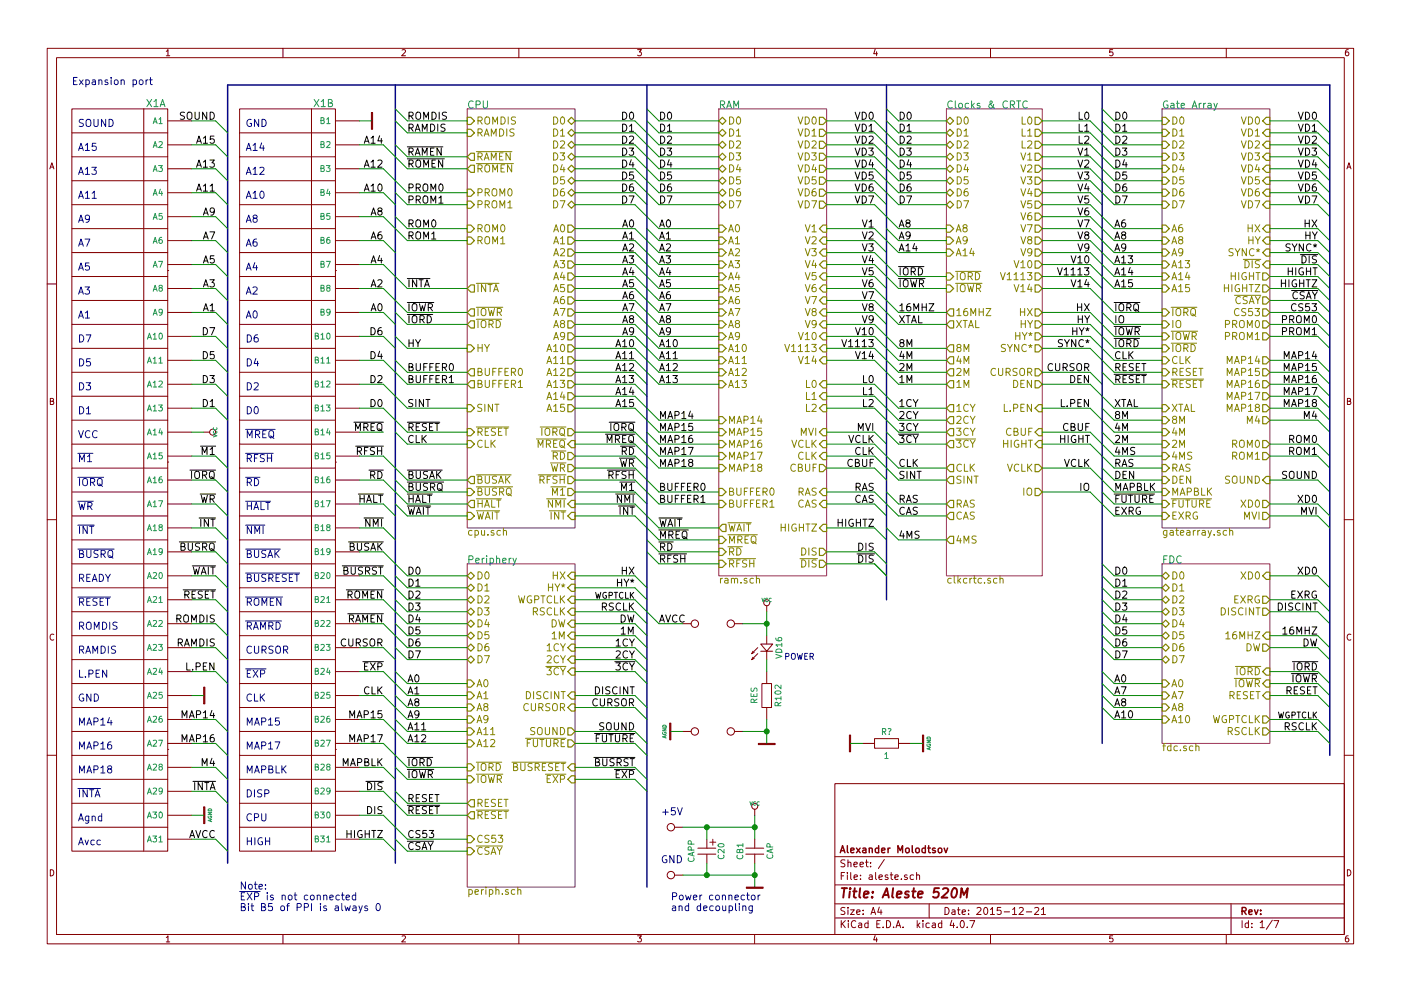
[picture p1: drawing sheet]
<svg xmlns="http://www.w3.org/2000/svg" width="297mm" height="210mm" viewBox="0 0 297 210" stroke-linecap="round" stroke-linejoin="round" font-family="sans-serif">
<g fill="none" stroke="#840000" stroke-width=".21">
<path d="M10 10.3h277v189.9h-277zM12 12.2h273v186.1h-273zM35.3 10.9l.3-.4v1.3M35.3 11.8h.7M60 10.3v1.9M85.2 10.6l.5-.1 .3 .4-.8 .9h.8M110 10.3v1.9M135.2 10.5h.8l-.4 .5 .3 .1 .1 .2-.1 .4-.2 .1-.5-.1M160 10.3v1.9M185.5 10.5l-.3 .9h.8M185.9 11v.8M210 10.3v1.9"/>
<path d="M235.9 10.5h-.6v.6h.6l.1 .5-.3 .2-.4-.1M260 10.3v1.9M285.9 10.5l-.4 .1-.2 .2-.1 .8 .3 .2 .4-.1 .1-.4-.1-.2-.4-.1-.3 .3M10.6 35.8l.4-1.3 .4 1.3M10.7 35.5h.6M15.2 23.1h20.4v157.5h-20.4zM15.2 38.3h20.4M15.2 33.3h20.4M15.2 28.2h20.4M30.5 23.1v157.5M35.6 25.6h5M35.6 30.7h5"/>
<path d="M35.6 35.8h5M50.8 23.1h20.3v157.5h-20.3zM50.8 38.3h20.3M50.8 33.3h20.3M50.8 28.2h20.3M66 23.1v157.5M71.1 25.6h5.1M71.1 30.7h5.1M71.1 35.8h5.1M285.6 35.8l.4-1.3 .4 1.3M285.7 35.5h.6M15.2 58.7h20.4"/>
<path d="M15.2 53.6h20.4M15.2 48.5h20.4M15.2 43.4h20.4M35.6 57.4h.1M35.6 40.9h5M35.6 46h5M35.6 51h5M35.6 56.1h5M50.8 58.7h20.3M50.8 53.6h20.3M50.8 48.5h20.3M50.8 43.4h20.3"/>
<path d="M71.1 57.4h.1M71.1 40.9h5.1M71.1 46h5.1M71.1 51h5.1M71.1 56.1h5.1M10 60.2h2M15.2 79h20.4M15.2 73.9h20.4M15.2 68.8h20.4M15.2 63.7h20.4M35.6 61.2h5M35.6 66.3h5"/>
<path d="M35.6 71.4h5M35.6 76.4h5M50.8 79h20.3M50.8 73.9h20.3M50.8 68.8h20.3M50.8 63.7h20.3M71.1 61.2h5.1M71.1 66.3h5.1M71.1 71.4h5.1M71.1 76.4h5.1M285 60.2h2M10.7 85.1h.5l.1-.5-.6-.1v1.3h.5l.2-.4-.3-.3"/>
<path d="M15.2 99.3h20.4M15.2 94.2h20.4M15.2 89.1h20.4M15.2 84.1h20.4M35.6 98h.1M35.6 81.5h5M35.6 86.6h5M35.6 91.7h5M35.6 96.8h5M43.2 91.7h1.2M50.8 99.3h20.3M50.8 94.2h20.3"/>
<path d="M50.8 89.1h20.3M50.8 84.1h20.3M71.1 98h.1M71.1 81.5h5.1M71.1 86.6h5.1M71.1 91.7h5.1M71.1 96.8h5.1M285.7 85.1h.5l.1-.5-.6-.1v1.3h.5l.2-.4-.3-.3M10 110.3h2M15.2 119.6h20.4M15.2 114.5h20.4M15.2 109.5h20.4"/>
<path d="M15.2 104.4h20.4M35.6 101.8h5M35.6 106.9h5M35.6 112h5M35.6 117.1h5M50.8 119.6h20.3M50.8 114.5h20.3M50.8 109.5h20.3M50.8 104.4h20.3M71.1 101.8h5.1M71.1 106.9h5.1M71.1 112h5.1"/>
<path d="M71.1 117.1h5.1M285 110.3h2M11.4 134.6a.58 .58 0 0 0-.8 .6 .58 .58 0 0 0 .8 .5M15.2 139.9h20.4M15.2 134.9h20.4M15.2 129.8h20.4M15.2 124.7h20.4M35.6 122.2h5M35.6 127.2h5M35.6 132.3h5M35.6 137.4h5M50.8 139.9h20.3"/>
<path d="M50.8 134.9h20.3M50.8 129.8h20.3M50.8 124.7h20.3M71.1 122.2h5.1M71.1 127.2h5.1M71.1 132.3h5.1M71.1 137.4h5.1M144.8 132.3h1.7M155.8 132.3h1.7M159.6 138.2l-.2 .5M159.6 139.4l-.2 .5M159.9 138.4l-.5 .3"/>
<path d="M159.9 139.7l-.5 .2M160.7 137.4l-1.3 1.3M160.7 138.7l-1.3 1.2M161.3 136.6h2.5l-1.2 1.6zM161.3 138.2h2.5M162.6 128.5v1.3M162.6 134.9v1.7M162.6 138.2v1.7M286.4 134.6a.58 .58 0 0 0-.8 .6 .58 .58 0 0 0 .8 .5M15.2 155.2h20.4M15.2 150.1h20.4M15.2 145h20.4"/>
<path d="M35.6 159h.1M35.6 142.5h5M35.6 147.6h5M35.6 152.6h5M35.6 157.7h5M50.8 155.2h20.3M50.8 150.1h20.3M50.8 145h20.3M71.1 159h.1M71.1 142.5h5.1M71.1 147.6h5.1M71.1 152.6h5.1"/>
<path d="M71.1 157.7h5.1M144.8 155.2h1.7M155.8 155.2h1.7M161.5 145h2.1v5.1h-2.1zM162.6 142.5v2.5M162.6 150.1v2.5M182.9 157.7h2.5M185.4 156.7h5.1v2h-5.1zM190.5 157.7h2.5M10 160.2h2M15.2 175.5h20.4M15.2 170.4h20.4"/>
<path d="M15.2 165.3h20.4M15.2 160.3h20.4M35.6 173h5M35.6 178h5M35.6 162.8h5M35.6 167.9h5M50.8 175.5h20.3M50.8 170.4h20.3M50.8 165.3h20.3M50.8 160.3h20.3M71.1 173h5.1M71.1 178h5.1"/>
<path d="M71.1 162.8h5.1M71.1 167.9h5.1M143.1 175.5h1.7M148 180h3.8M149.9 178v2M150.5 178.7h1.3M151.1 178v1.3M158.1 180h3.8M160 171.7v1.3M160 178v2M177 166.3h108v32h-108zM285 160.2h2"/>
<path d="M10.7 184.5a.65 .65 0 0 1 .7 .7 .65 .65 0 0 1-.7 .6zM35.3 198.9l.3-.4v1.3M35.3 199.8h.7M60 198.3v1.9M85.2 198.6l.5-.1 .3 .4-.8 .9h.8M110 198.3v1.9M135.2 198.5h.8l-.4 .5 .3 .1 .1 .2-.1 .4-.2 .1-.5-.1M143.1 185.7h1.7M148 181.2h3.8M149.9 181.2v1.9M158.1 181.2h3.8M160 198.3v1.9"/>
<path d="M160 181.2v1.9M177 194.8h108M177 191.8h108M177 187.8h108M177 181.8h108M178.4 195.3v1.5M178.4 185.8h.5M178.6 196l.6 .8M179.1 185.1h-.7v1.5M179.1 192.6l-.5-.1-.3 .3 .1 .3 .7 .4v.4l-.2 .1-.6-.1M179.1 182.5l-.5-.1-.3 .3 .1 .3 .7 .4v.4l-.2 .1-.6-.1M179.2 195.3l-.8 .9"/>
<path d="M179.7 185.1v.2M179.7 185.6v1M179.8 192.5v.2M179.8 183.1l.2-.2 .4 .1v.9M179.8 182.4v1.5M179.8 193v1M179.9 195.3v.2M179.9 195.8v1M180.3 193h.8l-.8 1h.8M180.4 185.1v1.3l.2 .2M181.1 183.4l.7-.1-.1-.3-.4-.1-.2 .2v.7h.6M181.1 186.1l.7-.1-.1-.3-.4-.1-.2 .2 .1 .7h.5"/>
<path d="M181.4 195.5a.71 .71 0 0 0-1 .5 .71 .71 0 0 0 .8 .8l.2-.1M181.6 193.5l.7-.1v-.3l-.4-.1-.3 .2 .1 .7h.6M182.1 195.9h.6v.9M182.3 183.4l.8-.1-.1-.3-.4-.1-.3 .2 .1 .7h.6M182.4 186.5v.1M182.4 185.7v.1M182.7 196.2l-.7 .3 .2 .3 .5-.1M183 193.9v.1M183 193.1v.1M183.5 182.9h.6M183.7 182.4v1.3l.4 .2M184 195.9l-.4-.1-.3 .3 .1 .6 .2 .1 .4-.1"/>
<path d="M184 195.3v1.5M184.3 185.7h.6v.9M184.6 183.8v.1M184.6 183v.1M184.7 194l.4-1.5 .5 1.5M184.8 193.6h.7M184.9 186l-.7 .3 .3 .3 .4-.1M185.5 198.5l-.3 .9h.8M185.6 185.1v1.3l.3 .2M185.9 199v.8M185.9 196h.5M186.4 186.1l.7-.1-.1-.3-.4-.1-.2 .2v.7h.6"/>
<path d="M186.4 192.5l-.3 1h.9M186.6 195.3h-.7v1.5h.7M186.8 193v1M187.2 196.7v.1M187.5 182.3l-1.3 2M188 195.3a.76 .76 0 0 1 .8 .8 .76 .76 0 0 1-.8 .7zM188.2 185.7l-.3-.1-.2 .2v.2l.5 .2v.3h-.5M188.7 185.6h.6M189 185.1v1.3l.3 .2M189.5 196.7v.1M189.7 186.1l.7-.1v-.3l-.4-.1-.3 .2 .1 .7h.6M190 196.8l.4-1.5 .6 1.5"/>
<path d="M190.1 196.4h.7M191.1 186.5v.1M191.5 196.7v.1M192.3 185.7l-.3-.1-.3 .2 .1 .2 .5 .2v.3h-.6M193.7 185.7l-.5-.1-.2 .3v.6l.2 .1 .5-.1M194.3 185.7l.2-.1 .4 .1 .1 .9M194.3 185.1v1.5M194.5 195.3v1.5M194.6 196.3l.4 .5M195 195.8l-.5 .6M195.7 195.3v.2M195.7 195.8v1"/>
<path d="M197 191.8v3M197 195.9l-.4-.1-.3 .3 .1 .6 .2 .1 .4-.1M197.7 195.9h.6v.9M198.3 196.2l-.7 .3 .2 .3 .5-.1M199.7 195.9l-.5-.1-.2 .3v.6l.2 .1 .5-.1M199.7 195.3v1.5M200.4 192.5a.76 .76 0 0 1 .8 .8 .76 .76 0 0 1-.8 .7zM201.8 195.2l-.4 1.1h1M201.9 193.1h.5l.1 .9M202.2 195.8v1M202.5 193.4l-.7 .3 .2 .3 .5-.1M202.9 196.7v.1"/>
<path d="M203 193h.6M203.2 192.5v1.3l.4 .2M203.8 195.4l.1-.1a.8 .8 0 0 1 .6 .8 .8 .8 0 0 1-.6 .7 .97 .97 0 0 1-.1-1.4zM204 193.5l.7-.1-.1-.3-.4-.1-.2 .2 .1 .7h.5M205.1 196.7v.1M205.4 193.9v.1M205.4 193.1v.1M205.6 195.3h1.1l-.7 1.5M207.1 192.7l.6-.2 .3 .5-.9 1h.9M208.7 192.7l.2-.2a.8 .8 0 0 1 .5 .8 .8 .8 0 0 1-.5 .7l-.3-.5zM210 193l.4-.5v1.5M210 194h.8"/>
<path d="M210 198.3v1.9M212.2 192.5h-.7l-.1 .7h.7l.2 .2-.1 .5-.2 .1-.6-.1M212.9 193.5h1.1M214.7 193l.4-.5v1.5M214.7 194h.8M216.1 192.7l.6-.2 .3 .5-1 1h1M217.6 193.5h1.1M219.4 192.7l.6-.2 .2 .5-.9 1h.9M220.8 193l.4-.5v1.5M220.8 194h.9M235.9 198.5h-.6v.7l.6-.1 .1 .5-.3 .2-.4-.1M260 198.3v1.9"/>
<path d="M261 191.8v6.5M263.3 195.3v1.5M264.7 195.9l-.4-.1-.3 .3 .1 .6 .2 .1 .4-.1M264.7 195.3v1.5M265.4 196.7v.1M265.4 195.9v.1M267.2 195.8l.4-.5v1.5M267.2 196.8h.8M269.7 195.2l-1.2 2M270.1 195.3h1l-.6 1.5M285.7 184.5a.65 .65 0 0 1 .7 .7 .65 .65 0 0 1-.7 .6zM285.9 198.5l-.4 .1-.2 .3-.1 .7 .3 .2 .4-.1 .1-.4-.1-.2-.4-.1-.3 .3"/>
<circle cx="45.1" cy="91.7" r=".63"/>
<circle cx="147.3" cy="132.3" r=".79"/>
<circle cx="154.9" cy="132.3" r=".79"/>
<circle cx="162.6" cy="127.9" r=".63"/>
<circle cx="147.3" cy="155.2" r=".79"/>
<circle cx="154.9" cy="155.2" r=".79"/>
<circle cx="142.2" cy="175.5" r=".79"/>
<circle cx="160" cy="171.1" r=".63"/>
<circle cx="142.2" cy="185.7" r=".79"/>
</g>
<g fill="none" stroke="#840000" stroke-width=".3">
<path d="M179.7 179.4v1.3l.2 .2M181.6 179.9l.8 1M182.4 179.9l-.8 1M184.3 179.9v1M186.3 179.4v1.5M188.3 179.9v1M188.7 179.9l-.4 .3M193.4 179.4v1.3l.2 .2M196.2 179.4v1.5M196.7 179.9h.6M196.9 179.4v1.3l.4 .2M200.2 179.9l.3 1 .4-1"/>
<path d="M178.2 180.9l.4-1.5 .5 1.5M178.3 180.5h.7M180.4 180.4l.7-.1-.1-.3-.4-.1-.2 .2v.7h.6M183 180h.5l.1 .9M183.6 180.3l-.7 .3 .2 .3 .5-.1M184.3 180.1l.2-.2 .4 .1v.9M186.3 180l-.4-.1-.3 .3v.6l.3 .1 .4-.1M186.9 180.4l.7-.1v-.3l-.5-.1-.2 .2 .1 .7h.6M190.4 180.9v-1.5l.5 1.1 .5-1.1v1.5M192.1 180.1l.2-.2 .4 .2 .1 .5-.1 .2-.4 .1-.2-.1zM194.2 180.1l.2-.2 .4 .2 .1 .5-.1 .2-.4 .1-.2-.1zM196.2 180l-.4-.1-.3 .3 .1 .6 .2 .1 .4-.1"/>
<path d="M198.3 180l-.4-.1-.2 .2 .1 .3 .5 .1v.3h-.6M199 180.1l.2-.2 .4 .2 .1 .5-.1 .2-.4 .1-.2-.1zM263.3 193.3l.8-.1 .1-.2-.1-.3-.2-.2h-.6v1.5M263.7 193.3l.5 .7M264.8 193.5l.7-.1-.1-.3-.4-.1-.2 .2v.7h.6M266 193l.3 1 .4-1M267.3 193.9v.1M267.3 193.1v.1"/>
</g>
<g fill="none" stroke="#840000" stroke-width=".41">
<path d="M178.5 188.4h1.1M179 188.4l-.2 2M180.2 189.1l-.2 1.3M180.3 188.4l-.1 .2 .2-.1-.1-.1-.1 .2M180.9 189.1h.7M181.2 188.4l-.2 1.8 .1 .1 .4 .1M182.4 188.4l-.2 1.8 .2 .2M183.2 189.8l.9-.2v-.4l-.6-.1-.3 .3v.9h.7M184.9 190.3v.1M185.1 189.2l-.1 .2-.1-.1 .2-.1-.1 .2M187.1 190.4l.9-2 .4 2M187.4 189.9h.9"/>
<path d="M189.4 188.4l-.2 1.8 .2 .2M190.1 189.8l1-.2v-.4l-.6-.1-.3 .3v.9h.7M192.7 189.2l-.5-.1-.3 .4 .3 .3 .4 .1 .1 .3-.1 .1h-.8M193.4 189.1h.8M193.8 188.4l-.3 1.8 .1 .1 .4 .1M194.6 189.8l1-.2v-.4l-.6-.1-.3 .3v.9h.7M199.1 188.4h-1l-.2 1 .3-.2 .7 .1 .2 .3-.2 .7-.3 .1h-.5l-.3-.1M199.9 188.6l.3-.2h.5l.2 .1 .1 .5-1.4 1.4h1.3M202 188.6l.1-.1a.45 .45 0 0 1 .8 .3l-.1 .9-.2 .6-.3 .1-.5-.1a1.65 1.65 0 0 1 .2-1.7zM203.6 190.4l.3-2 .4 1.5 .9-1.5-.2 2"/>
</g>
<path d="M99.1 23.1h22.8v88.9h-22.8zM152.4 23.1h22.9v99.1h-22.9zM200.7 23.1h20.3v99.1h-20.3zM246.4 23.1h22.8v88.9h-22.8zM99.1 119.6h22.8v68.6h-22.8zM246.4 119.6h22.8v38.1h-22.8z" fill="none" stroke="#840084" stroke-width=".21"/>
<g fill="none" stroke="#008484" stroke-width=".21">
<path d="M31.1 21.1l1.1 1.5M32.2 21.1l-1.1 1.5M32.5 26.2l.4-1.2 .4 1.2M32.5 31.3l.4-1.3 .4 1.3M32.5 36.4l.4-1.3 .4 1.3M32.6 25.9h.6M32.6 30.9h.6M32.6 36h.6M32.6 21.5l.5-.4v1.5M32.6 22.6h.9M33.6 35.1h.8l-.4 .5 .4 .1v.6l-.2 .1-.6-.1M33.7 25.3l.4-.3v1.2"/>
<path d="M33.7 30.1l.5-.1 .2 .4-.8 .9h.8M33.7 26.2h.7M34 22.6l.5-1.5 .5 1.5M34.1 22.2h.7M66.6 21.1l1 1.5M67.6 21.1l-1 1.5M68 25.5l.7-.1v-.3l-.7-.1v1.2h.5l.3-.4-.3-.3M68 30.6l.7-.1v-.4l-.7-.1v1.3h.5l.3-.4-.3-.3M68 35.7l.7-.1v-.4l-.7-.1v1.3h.5l.3-.4-.3-.3M68.1 21.5l.5-.4v1.5M68.1 22.6h.9M69.2 35.1h.8l-.5 .5 .4 .1v.6l-.2 .1-.5-.1"/>
<path d="M69.3 25.3l.3-.3v1.2M69.3 30.1l.4-.1 .3 .4-.8 .9h.8M69.3 26.2h.7M69.6 21.8h.7l.1-.3v-.2l-.8-.2v1.5h.6l.3-.3v-.2l-.4-.3M100.3 21.6a.72 .72 0 0 0-1 .5 .72 .72 0 0 0 .7 .8l.3-.1M100.9 22.2l.8-.1 .1-.2v-.3l-.3-.2h-.6v1.5M102.5 21.4v1.3l.3 .2h.2l.4-.2v-1.3M152.8 22.2l.7-.1 .1-.2v-.3l-.3-.2h-.5v1.5M153.1 22.2l.5 .7M154.1 22.9l.5-1.5 .5 1.5M154.2 22.5h.7M155.6 22.9v-1.5l.5 1.1 .5-1.1v1.5"/>
<path d="M201.9 21.6a.72 .72 0 0 0-1 .5 .72 .72 0 0 0 .7 .8l.3-.1M202.5 21.4v1.3l.3 .2M203.4 22l.4-.1 .3 .3v.5l-.3 .2-.5-.2zM205.4 22l-.5-.1-.3 .3 .2 .7h.6M206 21.4v1.5M206.1 22.3l.5 .6M206.6 21.9l-.6 .6M207.7 22l-.3-.1-.2 .2v.2l.5 .2v.4h-.5M210.7 22.1l-.3 .7a.41 .41 0 0 1-.6 0 .41 .41 0 0 1 0-.6l.5-.4v-.3h-.3v.5l.5 .7 .4 .2M213.6 21.6a.72 .72 0 0 0-1 .5 .72 .72 0 0 0 .7 .8l.3-.1M214.2 22.2l.8-.1 .1-.2-.1-.3-.2-.2h-.6v1.5M214.6 22.2l.5 .7"/>
<path d="M215.5 21.4h.9M216 21.4v1.5M217.8 21.6a.72 .72 0 0 0-1 .5 .72 .72 0 0 0 .7 .8l.3-.1M247.5 21.5a.71 .71 0 0 0-.8 .7 .71 .71 0 0 0 .8 .7l.1-.6h-.3M248.3 22h.5l.1 .9M248.9 22.3l-.6 .1a.3 .3 0 0 0 .1 .5h.5M249.4 21.9h.6M249.6 21.4v1.3l.4 .2M250.4 22.4l.8-.1-.1-.3-.5-.1-.2 .2 .1 .8h.6M252.8 22.9l.5-1.5 .5 1.5M252.9 22.5h.7M254.3 21.9v1"/>
<path d="M254.7 21.9l-.4 .3M255.2 21.9v1M255.6 21.9l-.4 .3M256.1 22h.6l.1 .9M256.8 22.3l-.7 .1a.3 .3 0 0 0 .2 .5h.5M257.4 21.9l.3 1M258.1 21.9l-.5 1.4-.2 .1M32.5 41.5l.4-1.3 .4 1.3M32.5 46.6l.4-1.3 .4 1.3M32.5 51.6l.4-1.2 .4 1.2M32.5 56.7l.4-1.3 .4 1.3M32.6 41.1h.6"/>
<path d="M32.6 46.2h.6M32.6 51.3h.6M32.6 56.3h.6M33.6 55.4h.9l-.6 1.3M34 40.1l-.3 .9h.8M34.3 50.4h-.4l-.1 .3-.1 .7 .2 .2 .5-.1-.1-.6-.4-.1-.2 .3M34.3 40.6v.9M34.4 45.3h-.6l-.1 .6h.7v.5l-.2 .2-.5-.2M68 40.8l.7-.1v-.4l-.7-.1v1.3h.5l.3-.5-.3-.2M68 45.9l.7-.1v-.4l-.7-.1v1.3h.5l.3-.5-.3-.2M68 50.9l.7-.1v-.3l-.7-.1v1.2h.5l.3-.4-.3-.3M68 56l.7-.1v-.4l-.7-.1v1.3h.5l.3-.4-.3-.3"/>
<path d="M69.2 55.4h.8l-.5 1.3M69.5 40.1l-.2 .9h.7M69.8 50.4h-.3l-.2 .3v.7l.2 .2 .4-.1-.1-.6-.3-.1-.2 .3M69.8 40.6v.9M69.9 45.3h-.6v.6h.6v.5l-.2 .2-.4-.2M31.3 72l.4-1.3 .4 1.3M31.3 77l.4-1.2 .4 1.2M31.4 71.6h.6M31.4 76.7h.6M32.5 61.8l.4-1.3 .4 1.3M32.5 66.9l.4-1.3 .4 1.3M32.5 71l.3-.3v1.3"/>
<path d="M32.5 76.1l.3-.3v1.2M32.5 72h.7M32.5 77h.7M32.6 61.4h.6M32.6 66.5h.6M33.7 76.1l.4-.3v1.2M33.7 77h.7M33.8 70.8l.2-.1a.67 .67 0 0 1 .4 .6 .67 .67 0 0 1-.4 .7l-.3-.5zM33.9 61.1l-.2-.3 .1-.2h.6v.3l-.6 .2-.1 .2 .1 .4 .1 .1h.3l.2-.3v-.3l-.2-.1M34.4 66.1l-.2 .3-.4-.1v-.6l.4-.1 .2 .2v.8l-.3 .3h-.3M66.8 71.3l.6-.1v-.4l-.6-.1v1.3h.5l.2-.5-.2-.2M66.8 76.3l.6-.1v-.3l-.6-.1v1.2h.5l.2-.4-.2-.3"/>
<path d="M68 61.1l.7-.1v-.4l-.7-.1v1.3h.5l.3-.4-.3-.3M68 66.2l.7-.1v-.4l-.7-.1v1.3h.5l.3-.5-.3-.2M68 71l.4-.3v1.3M68 76.1l.4-.3v1.2M68 72h.8M68 77h.8M69.3 76.1l.3-.3v1.2M69.3 77h.7M69.4 70.8l.1-.1a.67 .67 0 0 1 .5 .6 .67 .67 0 0 1-.5 .7l-.2-.5zM69.5 61.1l-.2-.3v-.2h.6v.3l-.5 .2-.1 .2v.4l.2 .1h.2l.3-.3-.1-.3-.2-.1M70 66.1l-.3 .3-.3-.1-.1-.6 .4-.1 .3 .2-.1 .8-.3 .3h-.2M31.3 82.1l.4-1.3 .4 1.3"/>
<path d="M31.3 87.2l.4-1.3 .4 1.3M31.3 92.3l.4-1.3 .4 1.3M31.3 97.4l.4-1.3 .4 1.3M31.4 81.7h.6M31.4 86.8h.6M31.4 91.9h.6M31.4 97h.6M32.5 81.2l.3-.4v1.3M32.5 86.3l.3-.4v1.3M32.5 91.4l.3-.4v1.3M32.5 96.4l.3-.3v1.3M32.5 82.1h.7"/>
<path d="M32.5 87.2h.7M32.5 92.3h.7M32.5 97.4h.7M33.6 85.9h.8l-.4 .5 .4 .1v.6l-.2 .1-.6-.1M33.7 80.9l.5-.1 .2 .4-.8 .9h.8M34 90.9l-.3 .9h.8M34.3 91.4v.9M34.4 96.1h-.6l-.1 .6h.7v.5l-.2 .2-.5-.2M45.2 92.2l.8 .3-.8 .2M45.3 91.5a.34 .34 0 0 0 .3 .5 .34 .34 0 0 0 .3-.5M45.3 90.7a.34 .34 0 0 0 .3 .5 .34 .34 0 0 0 .3-.5M66.8 81.4l.6-.1v-.4l-.6-.1v1.3h.5l.2-.4-.2-.3"/>
<path d="M66.8 86.5l.6-.1v-.4l-.6-.1v1.3h.5l.2-.4-.2-.3M66.8 91.6l.6-.1v-.4l-.6-.1v1.3h.5l.2-.5-.2-.2M66.8 96.7l.6-.1v-.4l-.6-.1v1.3h.5l.2-.5-.2-.2M68 81.2l.4-.4v1.3M68 86.3l.4-.4v1.3M68 91.4l.4-.4v1.3M68 96.4l.4-.3v1.3M68 82.1h.8M68 87.2h.8M68 92.3h.8M68 97.4h.8M69.2 85.9h.8l-.5 .5 .4 .1v.6l-.2 .1-.5-.1"/>
<path d="M69.3 80.9l.4-.1 .3 .4-.8 .9h.8M69.5 90.9l-.2 .9h.7M69.8 91.4v.9M69.9 96.1h-.6v.6h.6v.5l-.2 .2-.4-.2M31.3 102.4l.4-1.2 .4 1.2M31.3 107.5l.4-1.3 .4 1.3M31.3 112.6l.4-1.3 .4 1.3M31.3 117.7l.4-1.3 .4 1.3M31.4 102.1h.6M31.4 107.1h.6M31.4 112.2h.6M31.4 117.3h.6"/>
<path d="M32.5 101.5l.3-.3v1.2M32.5 106.6l.3-.4v1.3M32.5 111.7l.3-.4v1.3M32.5 116.8l.3-.4v1.3M32.5 102.4h.7M32.5 107.5h.7M32.5 112.6h.7M32.5 117.7h.7M33.6 106.2h.9l-.6 1.3M33.9 111.9l-.2-.3 .1-.2h.6v.3l-.6 .2-.1 .2 .1 .4 .1 .1h.3l.2-.3v-.3l-.2-.1M34.3 101.2h-.4l-.1 .3-.1 .7 .2 .2 .5-.1-.1-.6-.4-.1-.2 .3M34.4 116.9l-.2 .3-.4-.1v-.6l.4-.1 .2 .2v.8l-.3 .3h-.3"/>
<path d="M66.8 101.7l.6-.1v-.3l-.6-.1v1.2h.5l.2-.4-.2-.3M66.8 106.8l.6-.1v-.4l-.6-.1v1.3h.5l.2-.4-.2-.3M66.8 111.9l.6-.1v-.4l-.6-.1v1.3h.5l.2-.4-.2-.3M66.8 117l.6-.1v-.4l-.6-.1v1.3h.5l.2-.5-.2-.2M68 101.5l.4-.3v1.2M68 106.6l.4-.4v1.3M68 111.7l.4-.4v1.3M68 116.8l.4-.4v1.3M68 102.4h.8M68 107.5h.8M68 112.6h.8M68 117.7h.8"/>
<path d="M69.2 106.2h.8l-.5 1.3M69.5 111.9l-.2-.3 .1-.2h.5v.3l-.5 .2-.1 .2v.4l.2 .1h.2l.3-.3-.1-.3-.2-.1M69.8 101.2h-.3l-.2 .3v.7l.2 .2 .4-.1-.1-.6-.3-.1-.2 .3M70 116.9l-.3 .3-.3-.1-.1-.6 .4-.1 .3 .2-.1 .8-.3 .3h-.2M99.4 118.7h.8l.1-.3-.1-.3-.2-.2h-.6v1.6M100.9 118.9l.7-.1-.1-.3-.4-.1-.2 .3v.7h.6M102.2 118.4v1.1M102.7 118.4l-.5 .3M103.2 117.9v.2M103.2 118.4v1.1M103.9 118.5l.4-.1 .3 .3-.1 .7h-.6M103.9 118.4v1.6"/>
<path d="M105.3 118.6l.1-.1a.36 .36 0 0 1 .5 .2v.8M105.3 117.9v1.6M106.6 118.9l.7-.1-.1-.3-.4-.1-.2 .3 .1 .7h.5M107.9 118.4v1.1M108.4 118.4l-.5 .3M108.8 118.4l.3 1.1M109.5 118.4l-.5 1.4-.2 .2M246.7 118.7h.5M247.5 117.9h-.8v1.6M248 117.9a.77 .77 0 0 1 .9 .8 .77 .77 0 0 1-.9 .8zM250.4 118.1a.72 .72 0 0 0-1 .5 .72 .72 0 0 0 .7 .9l.3-.2M31.3 122.8l.4-1.3 .4 1.3"/>
<path d="M31.3 127.8l.4-1.2 .4 1.2M31.3 132.9l.4-1.3 .4 1.3M31.3 138l.4-1.3 .4 1.3M31.4 122.4h.6M31.4 127.5h.6M31.4 132.5h.6M31.4 137.6h.6M32.5 121.6l.5-.1 .2 .3-.8 1h.8M32.5 126.7l.5-.1 .2 .3-.8 .9h.8M32.5 131.7l.5-.1 .2 .4-.8 .9h.8M32.5 136.8l.5-.1 .2 .4-.8 .9h.8M33.6 136.7h.8l-.4 .5 .4 .1v.6l-.2 .1-.6-.1"/>
<path d="M33.7 126.9l.4-.3v1.2M33.7 131.7l.5-.1 .2 .4-.8 .9h.8M33.7 127.8h.7M33.8 121.6l.2-.1a.67 .67 0 0 1 .4 .6 .67 .67 0 0 1-.4 .7l-.3-.5zM66.8 122.1l.6-.1v-.4l-.6-.1v1.3h.5l.2-.5-.2-.2M66.8 127.1l.6-.1v-.3l-.6-.1v1.2h.5l.2-.4-.2-.3M66.8 132.2l.6-.1v-.4l-.6-.1v1.3h.5l.2-.4-.2-.3M66.8 137.3l.6-.1v-.4l-.6-.1v1.3h.5l.2-.4-.2-.3M68 121.6l.5-.1 .3 .3-.8 1h.8M68 126.7l.5-.1 .3 .3-.8 .9h.8M68 131.7l.5-.1 .3 .4-.8 .9h.8M68 136.8l.5-.1 .3 .4-.8 .9h.8"/>
<path d="M69.2 136.7h.8l-.5 .5 .4 .1v.6l-.2 .1-.5-.1M69.3 126.9l.3-.3v1.2M69.3 131.7l.4-.1 .3 .4-.8 .9h.8M69.3 127.8h.7M69.4 121.6l.1-.1a.67 .67 0 0 1 .5 .6 .67 .67 0 0 1-.5 .7l-.2-.5zM161.5 126.9l.3 .8 .3-.8M162.7 127a.34 .34 0 0 0-.4 .3 .34 .34 0 0 0 .4 .3M163.5 127a.34 .34 0 0 0-.5 .3 .34 .34 0 0 0 .5 .3M164.5 138.8l1.3 .5-1.3 .4M164.5 135.4v.3l.3 .2 .7 .1 .3-.3-.2-.4-.6 .1v.3l.2 .3M164.5 137.9a.69 .69 0 0 1 .8-.2 .69 .69 0 0 1 .5 .7h-1.3zM165.8 136.8h-1.3l.3 .4"/>
<path d="M165.8 136.5v.7M31.3 143.1l.4-1.3 .4 1.3M31.3 148.2l.4-1.3 .4 1.3M31.3 153.2l.4-1.2 .4 1.2M31.3 158.3l.4-1.3 .4 1.3M31.4 142.7h.6M31.4 147.8h.6M31.4 152.9h.6M31.4 157.9h.6M32.5 141.9l.5-.1 .2 .4-.8 .9h.8M32.5 147l.5-.1 .2 .3-.8 1h.8M32.5 152.1l.5-.1 .2 .3-.8 .9h.8"/>
<path d="M32.5 157.1l.5-.1 .2 .4-.8 .9h.8M33.6 157h.9l-.6 1.3M34 141.7l-.3 .9h.8M34.3 152h-.4l-.1 .3-.1 .7 .2 .2 .5-.1-.1-.6-.4-.1-.2 .3M34.3 142.2v.9M34.4 146.9h-.6l-.1 .6h.7v.5l-.2 .2-.5-.2M66.8 142.4l.6-.1v-.4l-.6-.1v1.3h.5l.2-.5-.2-.2M66.8 147.5l.6-.1v-.4l-.6-.1v1.3h.5l.2-.5-.2-.2M66.8 152.5l.6-.1v-.3l-.6-.1v1.2h.5l.2-.4-.2-.3M66.8 157.6l.6-.1v-.4l-.6-.1v1.3h.5l.2-.4-.2-.3M68 141.9l.5-.1 .3 .4-.8 .9h.8M68 147l.5-.1 .3 .3-.8 1h.8"/>
<path d="M68 152.1l.5-.1 .3 .3-.8 .9h.8M68 157.1l.5-.1 .3 .4-.8 .9h.8M69.2 157h.8l-.5 1.3M69.5 141.7l-.2 .9h.7M69.8 152h-.3l-.2 .3v.7l.2 .2 .4-.1-.1-.6-.3-.1-.2 .3M69.8 142.2v.9M69.9 146.9h-.6v.6h.6v.5l-.2 .2-.4-.2M140.5 154.6h.7l-.7 .5h.7M140.5 155.4a.35 .35 0 0 0 .4 .5 .35 .35 0 0 0 .3-.5h-.3v.1M140.5 154a.42 .42 0 0 1 .5-.1 .42 .42 0 0 1 .2 .4h-.7zM141 156.2v.3M141.2 156.1l-.7 .2 .7 .3"/>
<path d="M159.2 147.2v.6h1.3v-.6M159.3 146v.6h.4a.54 .54 0 0 1 .7-.6l.1 .2-.1 .5M159.8 147.3v.5M159.9 149l-.1-.6h-.5l-.1 .6h1.3M160.5 148.3l-.6 .4M164.4 146.8a.76 .76 0 0 1 1.2 .2 .74 .74 0 0 1-1.3-.1zM165 149.7l-.1-.6h-.5l-.1 .6h1.3M165.6 148.2h-1.3l.4 .3M165.6 145.4v.7l-.9-.7-.4 .2 .1 .5M165.6 149l-.6 .4M165.6 147.8v.7M187.1 155.2h.6l.1-.5-.7-.1v1.2"/>
<path d="M187.4 155.2l.4 .6M188.3 154.6h.4a.41 .41 0 0 1-.2 .7v.1M188.5 155.7v.1M196.5 157.1h.8l-.8 .5h.8M196.5 157.9a.35 .35 0 0 0 .4 .5 .35 .35 0 0 0 .3-.5h-.2v.1M196.5 156.5a.42 .42 0 0 1 .5-.1 .42 .42 0 0 1 .3 .4h-.8zM197.1 158.7v.3M197.3 158.6l-.8 .2 .8 .3M31.3 173.6l.4-1.3 .4 1.3M31.3 178.6l.4-1.2 .4 1.2M31.3 163.4l.4-1.3 .4 1.3M31.3 168.5l.4-1.3 .4 1.3"/>
<path d="M31.4 173.2h.6M31.4 178.3h.6M31.4 163h.6M31.4 168.1h.6M32.4 172.3h.8l-.4 .5 .3 .1v.5l-.1 .2-.6-.2M32.4 177.4h.8l-.4 .4 .3 .1v.6l-.1 .1-.6-.1M32.5 162.2l.5-.1 .2 .4-.8 .9h.8M32.5 167.3l.5-.1 .2 .4-.8 .9h.8M33.7 177.7l.4-.3v1.2M33.7 178.6h.7M33.8 172.4l.2-.1a.67 .67 0 0 1 .4 .6 .67 .67 0 0 1-.4 .7l-.3-.5zM33.9 162.7l-.2-.3 .1-.2h.6v.3l-.6 .2-.1 .2 .1 .4 .1 .1h.3l.2-.3v-.3l-.2-.1"/>
<path d="M34.4 167.7l-.2 .3-.4-.1v-.6l.4-.1 .2 .2v.8l-.3 .3h-.3M44.1 172.4h.8l-.8 .4h.8M44.1 173.2a.35 .35 0 0 0 .4 .4 .35 .35 0 0 0 .3-.5h-.2v.2M44.1 171.7a.42 .42 0 0 1 .5-.1 .42 .42 0 0 1 .3 .4h-.8zM44.7 173.9v.4M44.9 173.8l-.8 .3 .8 .2M66.8 172.9l.6-.1v-.4l-.6-.1v1.3h.5l.2-.5-.2-.2M66.8 177.9l.6-.1v-.3l-.6-.1v1.2h.5l.2-.4-.2-.3M66.8 162.7l.6-.1v-.4l-.6-.1v1.3h.5l.2-.4-.2-.3M66.8 167.8l.6-.1v-.4l-.6-.1v1.3h.5l.2-.5-.2-.2M68 172.3h.8l-.5 .5 .4 .1v.5l-.2 .2-.5-.2M68 177.4h.8l-.5 .4 .4 .1v.6l-.2 .1-.5-.1"/>
<path d="M68 162.2l.5-.1 .3 .4-.8 .9h.8M68 167.3l.5-.1 .3 .4-.8 .9h.8M69.3 177.7l.3-.3v1.2M69.3 178.6h.7M69.4 172.4l.1-.1a.67 .67 0 0 1 .5 .6 .67 .67 0 0 1-.5 .7l-.2-.5zM69.5 162.7l-.2-.3v-.2h.6v.3l-.5 .2-.1 .2v.4l.2 .1h.2l.3-.3-.1-.3-.2-.1M70 167.7l-.3 .3-.3-.1-.1-.6 .4-.1 .3 .2-.1 .8-.3 .3h-.2M146.6 179.1l-.1-.6-.5-.1-.1 .7h1.3M152.3 179.2a.76 .76 0 0 1 1.2 .2 .74 .74 0 0 1-1.3-.1zM157.5 179.3h-1.3l.4 .4M157.5 179v.7M159 170.1l.3 .8 .2-.8"/>
<path d="M160.2 170.1a.34 .34 0 0 0-.5 .4 .34 .34 0 0 0 .5 .3M161 170.1a.34 .34 0 0 0-.5 .4 .34 .34 0 0 0 .5 .3M163.2 179.7v-.6l-.5-.1-.1 .7h1.3M187.6 160l.4-.3v1.2M187.6 160.9h.7M146 182a.56 .56 0 0 0 .5 .8 .56 .56 0 0 0 .5-.8M146.6 180.4l-.1-.6-.5-.1-.1 .7h1.3M146.8 180.9v.6M147.2 180.8l-1.3 .4 1.3 .4M152.3 181.4a.56 .56 0 0 0 .6 .8 .56 .56 0 0 0 .5-.8M153.5 180.2v.8l-.9-.8-.4 .2 .1 .5M156.3 181.5a.56 .56 0 0 0 .6 .7 .56 .56 0 0 0 .5-.7"/>
<path d="M156.8 180.5l.3-.3 .4 .2v.5h-1.3l.1-.6h.4l.1 .6M162.7 181.4a.56 .56 0 0 0 .5 .7 .56 .56 0 0 0 .5-.7M163.5 180.3v.5M163.9 180.1l-1.3 .5 1.3 .4"/>
</g>
<g fill="none" stroke="#848400" stroke-width=".21">
<path d="M101 32.2h7.5M101 34.7h7.8M101.3 25.6l.8-.1 .1-.2v-.3l-.3-.2h-.6v1.5M101.3 33.2h.8l.1-.3v-.3l-.3-.2h-.6v1.6M101.3 35.8l.8-.1 .1-.2v-.4l-.3-.1h-.6v1.5M101.3 28.2l.8-.1 .1-.2v-.4l-.3-.1h-.6v1.5M101.7 25.6l.5 .7M101.7 33.2l.5 .8M101.7 35.8l.5 .7M101.7 28.2l.5 .7M102.7 34l.5-1.6 .5 1.6M102.7 28.9l.5-1.5 .5 1.5"/>
<path d="M102.8 33.5h.7M102.8 28.4h.7M102.9 25a.5 .5 0 0 1 .5-.2 .5 .5 0 0 1 .4 .5v.8l-.3 .2a.53 .53 0 0 1-.7-.5zM102.9 35.2a.5 .5 0 0 1 .5-.2 .5 .5 0 0 1 .4 .5v.8l-.3 .2a.53 .53 0 0 1-.7-.5zM104.2 34v-1.6l.5 1.1 .5-1.1v1.6M104.2 28.9v-1.5l.5 1 .5-1v1.5M104.5 26.3v-1.5l.5 1.1 .5-1.1v1.5M104.5 36.5v-1.5l.5 1.1 .5-1.1v1.5M105.9 27.4a.77 .77 0 0 1 .9 .7 .77 .77 0 0 1-.9 .8zM105.9 33.2h.5M106.2 24.8a.77 .77 0 0 1 .9 .8 .77 .77 0 0 1-.9 .7zM106.2 35.7h.5"/>
<path d="M106.7 32.4h-.8v1.6h.8M107 35h-.8v1.5h.8M107.4 27.4v1.5M107.7 24.8v1.5M108.2 32.4v1.6l-.9-1.6v1.6M108.5 35v1.5l-.9-1.5v1.5M109 27.4h-.6l-.2 .1v.4l.6 .3 .2 .4-.3 .3-.6-.1M109.3 24.9l-.6-.1-.2 .2v.4l.6 .3 .2 .4-.3 .2h-.6M117.4 24.8a.77 .77 0 0 1 .9 .8 .77 .77 0 0 1-.9 .7zM117.4 27.4a.77 .77 0 0 1 .9 .7 .77 .77 0 0 1-.9 .8zM117.4 29.9a.77 .77 0 0 1 .9 .8 .77 .77 0 0 1-.9 .7zM117.4 32.4a.77 .77 0 0 1 .9 .8 .77 .77 0 0 1-.9 .8z"/>
<path d="M117.4 35a.77 .77 0 0 1 .9 .7 .77 .77 0 0 1-.9 .8zM117.4 37.5a.77 .77 0 0 1 .9 .8 .77 .77 0 0 1-.9 .7zM118.8 32.4h.9l-.5 .6 .5 .3-.1 .5-.2 .2-.6-.2M118.8 27.8l.5-.4v1.5M118.8 30l.6-.1 .3 .4-.9 1.1h.9M118.8 28.9h.9M119 25l.2-.2a.81 .81 0 0 1 .5 .8 .81 .81 0 0 1-.5 .7l-.2-.1-.2-.5zM119.2 34.9l-.4 1.1h1M119.6 35.5v1M119.6 37.5h-.7l-.1 .7 .2-.1 .6 .1 .1 .6-.3 .2-.6-.1M154.7 24.8a.77 .77 0 0 1 .9 .8 .77 .77 0 0 1-.9 .7zM154.7 27.4a.77 .77 0 0 1 .9 .7 .77 .77 0 0 1-.9 .8z"/>
<path d="M154.7 29.9a.77 .77 0 0 1 .9 .8 .77 .77 0 0 1-.9 .7zM154.7 32.4a.77 .77 0 0 1 .9 .8 .77 .77 0 0 1-.9 .8zM154.7 35a.77 .77 0 0 1 .9 .7 .77 .77 0 0 1-.9 .8zM154.7 37.5a.77 .77 0 0 1 .9 .8 .77 .77 0 0 1-.9 .7zM156.1 32.4h.9l-.5 .6 .5 .3-.1 .5-.2 .2-.6-.2M156.1 27.8l.5-.4v1.5M156.1 30l.6-.1 .3 .4-.9 1.1h.9M156.1 28.9h.9M156.3 25l.2-.2a.81 .81 0 0 1 .5 .8 .81 .81 0 0 1-.5 .7l-.2-.1-.2-.5zM156.5 34.9l-.4 1.1h1M156.9 35.5v1M156.9 37.5h-.7l-.1 .7 .3-.1 .5 .1 .1 .6-.3 .2-.6-.1"/>
<path d="M169.2 24.8l.5 1.5 .5-1.5M169.2 27.4l.5 1.5 .5-1.5M169.2 29.9l.5 1.5 .5-1.5M169.2 32.4l.5 1.6 .5-1.6M169.2 35l.5 1.5 .5-1.5M169.2 37.5l.5 1.5 .5-1.5M170.7 24.8a.77 .77 0 0 1 .9 .8 .77 .77 0 0 1-.9 .7zM170.7 27.4a.77 .77 0 0 1 .9 .7 .77 .77 0 0 1-.9 .8zM170.7 29.9a.77 .77 0 0 1 .9 .8 .77 .77 0 0 1-.9 .7zM170.7 32.4a.77 .77 0 0 1 .9 .8 .77 .77 0 0 1-.9 .8zM170.7 35a.77 .77 0 0 1 .9 .7 .77 .77 0 0 1-.9 .8zM170.7 37.5a.77 .77 0 0 1 .9 .8 .77 .77 0 0 1-.9 .7z"/>
<path d="M172.1 32.4h1l-.6 .6 .6 .3-.1 .5-.3 .2-.6-.2M172.2 27.8l.4-.4v1.5M172.2 30l.5-.1 .4 .4-1 1.1h1M172.2 28.9h.9M172.3 25l.2-.2a.81 .81 0 0 1 .6 .8 .81 .81 0 0 1-.6 .7l-.2-.1-.1-.5zM172.5 34.9l-.3 1.1h.9M172.9 35.5v1M173 37.5h-.8v.7l.2-.1 .5 .1 .2 .6-.4 .2-.5-.1M202.9 24.8a.77 .77 0 0 1 .9 .8 .77 .77 0 0 1-.9 .7zM202.9 27.4a.77 .77 0 0 1 .9 .7 .77 .77 0 0 1-.9 .8zM202.9 29.9a.77 .77 0 0 1 .9 .8 .77 .77 0 0 1-.9 .7zM202.9 32.4a.77 .77 0 0 1 .9 .8 .77 .77 0 0 1-.9 .8z"/>
<path d="M202.9 35a.77 .77 0 0 1 .9 .7 .77 .77 0 0 1-.9 .8zM202.9 37.5a.77 .77 0 0 1 .9 .8 .77 .77 0 0 1-.9 .7zM204.3 32.4h1l-.5 .6 .5 .3-.1 .5-.2 .2-.7-.2M204.4 27.8l.5-.4v1.5M204.4 30l.6-.1 .3 .4-1 1.1h1M204.4 28.9h.9M204.5 25l.3-.2a.81 .81 0 0 1 .5 .8 .81 .81 0 0 1-.5 .7l-.3-.1-.1-.5zM204.8 34.9l-.4 1.1h1M205.1 35.5v1M205.2 37.5h-.7l-.1 .7 .2-.1 .5 .1 .2 .6-.3 .2-.6-.1M216.5 32.4l.5 1.6 .5-1.6M216.5 35l.5 1.5 .5-1.5"/>
<path d="M216.5 37.5l.5 1.5 .5-1.5M216.7 24.8v1.5h.7M216.7 27.4v1.5h.7M216.7 29.9v1.5h.7M217.8 37.5h1l-.5 .6 .5 .3-.1 .5-.2 .1-.7-.1M217.9 27.8l.4-.4v1.5M217.9 30l.6-.1 .3 .4-1 1.1h1M217.9 32.9l.4-.5v1.6M217.9 35.1l.6-.1 .3 .4-1 1.1h1M217.9 28.9h.9M217.9 34h.9M218 25l.3-.2a.81 .81 0 0 1 .5 .8 .81 .81 0 0 1-.5 .7l-.3-.1-.1-.5z"/>
<path d="M218.3 40l-.4 1.1h.9M248.7 24.8a.77 .77 0 0 1 .9 .8 .77 .77 0 0 1-.9 .7zM248.7 27.4a.77 .77 0 0 1 .9 .7 .77 .77 0 0 1-.9 .8zM248.7 29.9a.77 .77 0 0 1 .9 .8 .77 .77 0 0 1-.9 .7zM248.7 32.4a.77 .77 0 0 1 .9 .8 .77 .77 0 0 1-.9 .8zM248.7 35a.77 .77 0 0 1 .9 .7 .77 .77 0 0 1-.9 .8zM248.7 37.5a.77 .77 0 0 1 .9 .8 .77 .77 0 0 1-.9 .7zM250.1 32.4h.9l-.5 .6 .5 .3-.1 .5-.2 .2-.6-.2M250.1 27.8l.5-.4v1.5M250.1 30l.6-.1 .3 .4-.9 1.1h.9M250.1 28.9h.9M250.3 25l.2-.2a.81 .81 0 0 1 .5 .8 .81 .81 0 0 1-.5 .7l-.2-.1-.2-.5z"/>
<path d="M250.5 34.9l-.4 1.1h1M250.9 35.5v1M250.9 37.5h-.7l-.1 .7 .2-.1 .6 .1 .1 .6-.3 .2-.6-.1M263.2 24.8l.5 1.5 .5-1.5M263.2 27.4l.5 1.5 .5-1.5M263.2 29.9l.5 1.5 .5-1.5M263.2 32.4l.5 1.6 .5-1.6M263.2 35l.5 1.5 .5-1.5M263.2 37.5l.5 1.5 .5-1.5M264.7 24.8a.77 .77 0 0 1 .9 .8 .77 .77 0 0 1-.9 .7zM264.7 27.4a.77 .77 0 0 1 .9 .7 .77 .77 0 0 1-.9 .8zM264.7 29.9a.77 .77 0 0 1 .9 .8 .77 .77 0 0 1-.9 .7z"/>
<path d="M264.7 32.4a.77 .77 0 0 1 .9 .8 .77 .77 0 0 1-.9 .8zM264.7 35a.77 .77 0 0 1 .9 .7 .77 .77 0 0 1-.9 .8zM264.7 37.5a.77 .77 0 0 1 .9 .8 .77 .77 0 0 1-.9 .7zM266.1 32.4h.9l-.5 .6 .5 .3v.5l-.3 .2-.6-.2M266.1 27.8l.5-.4v1.5M266.1 30l.6-.1 .3 .4-.9 1.1h.9M266.1 28.9h.9M266.3 25l.2-.2a.81 .81 0 0 1 .5 .8 .81 .81 0 0 1-.5 .7l-.2-.1-.2-.5zM266.5 34.9l-.4 1.1h1M266.9 35.5v1M267 37.5h-.8l-.1 .7 .3-.1 .5 .1 .1 .6-.3 .2-.6-.1M101.3 48.5l.8-.1 .1-.2v-.4l-.3-.1h-.6v1.5"/>
<path d="M101.3 51l.8-.1 .1-.2v-.3l-.3-.2h-.6v1.5M101.3 40.9l.8-.1 .1-.2v-.4l-.3-.1h-.6v1.5M101.3 43.4l.8-.1 .1-.2v-.4l-.3-.1h-.6v1.5M101.7 48.5l.5 .7M101.7 51l.5 .7M102.9 47.9a.5 .5 0 0 1 .5-.2 .5 .5 0 0 1 .4 .5v.8l-.3 .2a.53 .53 0 0 1-.7-.5zM102.9 50.4a.5 .5 0 0 1 .5-.2 .5 .5 0 0 1 .4 .5v.8l-.3 .2a.53 .53 0 0 1-.7-.5zM102.9 40.9l.7-.1 .2-.2-.1-.4-.2-.1h-.6v1.5M102.9 43.4l.7-.1 .2-.2-.1-.4-.2-.1h-.6v1.5M103.3 40.9l.5 .7M103.3 43.4l.5 .7M104.4 40.3a.5 .5 0 0 1 .6-.3 .5 .5 0 0 1 .3 .6v.8l-.3 .2a.53 .53 0 0 1-.7-.5z"/>
<path d="M104.4 42.8a.5 .5 0 0 1 .6-.2 .5 .5 0 0 1 .3 .5v.8l-.3 .2a.53 .53 0 0 1-.7-.5zM104.5 49.2v-1.5l.5 1.1 .5-1.1v1.5M104.5 51.7v-1.5l.5 1.1 .5-1.1v1.5M106 41.6v-1.5l.5 1 .5-1v1.5M106 44.1v-1.5l.5 1.1 .5-1.1v1.5M106.1 50.6l.5-.4v1.5M106.1 51.7h.9M106.3 47.8l.2-.1a.81 .81 0 0 1 .6 .7 .81 .81 0 0 1-.6 .8l-.2-.2-.2-.4zM107.7 43l.4-.4v1.5M107.7 44.1h.9M107.9 40.1h.2a.81 .81 0 0 1 .5 .7 .81 .81 0 0 1-.5 .8 .98 .98 0 0 1-.2-1.5zM117.4 40.1a.77 .77 0 0 1 .9 .7 .77 .77 0 0 1-.9 .8z"/>
<path d="M117.4 42.6a.77 .77 0 0 1 .9 .8 .77 .77 0 0 1-.9 .7zM117.4 49.2l.5-1.5 .5 1.5M117.4 51.7l.5-1.5 .5 1.5M117.4 54.3l.5-1.5 .5 1.5M117.4 56.8l.5-1.5 .5 1.5M117.4 59.4l.5-1.6 .5 1.6M117.5 51.3h.8M117.5 53.8h.8M117.5 56.4h.8M117.5 58.9h.8M117.5 48.8h.8M118.8 55.3h.9l-.5 .6 .5 .3-.1 .5-.2 .1-.6-.1"/>
<path d="M118.8 42.6h1l-.7 1.5M118.8 50.6l.5-.4v1.5M118.8 52.9l.6-.1 .3 .4-.9 1.1h.9M118.8 51.7h.9M119 47.8l.2-.1a.81 .81 0 0 1 .5 .7 .81 .81 0 0 1-.5 .8l-.2-.2-.2-.4zM119.2 57.8l-.4 1h1M119.6 40.1h-.5a.99 .99 0 0 0 0 1.5l.5-.2 .1-.5-.3-.3h-.3l-.3 .3M119.6 58.3v1.1M154.5 51.7l.5-1.5 .5 1.5M154.5 54.3l.5-1.5 .5 1.5M154.5 56.8l.5-1.5 .5 1.5M154.5 59.4l.5-1.6 .5 1.6"/>
<path d="M154.5 49.2l.5-1.5 .5 1.5M154.6 51.3h.7M154.6 53.8h.7M154.6 56.4h.7M154.6 58.9h.7M154.6 48.8h.7M154.7 42.6a.77 .77 0 0 1 .9 .8 .77 .77 0 0 1-.9 .7zM154.7 40.1a.77 .77 0 0 1 .9 .7 .77 .77 0 0 1-.9 .8zM155.9 55.3h.9l-.5 .6 .5 .3-.1 .5-.2 .1-.6-.1M155.9 50.6l.5-.4v1.5M155.9 52.9l.6-.1 .3 .4-.9 1.1h.9M155.9 51.7h.9"/>
<path d="M156.1 47.8l.2-.1a.81 .81 0 0 1 .5 .7 .81 .81 0 0 1-.5 .8l-.2-.2-.2-.4zM156.1 42.6h1l-.7 1.5M156.3 57.8l-.4 1h1M156.6 58.3v1.1M156.9 40.1h-.5a.99 .99 0 0 0 0 1.5l.5-.2 .1-.5-.3-.3h-.3l-.3 .3M169.2 40.1l.5 1.5 .5-1.5M169.2 42.6l.5 1.5 .5-1.5M170.7 40.1a.77 .77 0 0 1 .9 .7 .77 .77 0 0 1-.9 .8zM170.7 42.6a.77 .77 0 0 1 .9 .8 .77 .77 0 0 1-.9 .7zM170.7 47.7l.5 1.5 .6-1.5M170.7 50.2l.5 1.5 .6-1.5M170.7 52.8l.5 1.5 .6-1.5"/>
<path d="M170.7 55.3l.5 1.5 .6-1.5M170.7 57.8l.5 1.6 .6-1.6M172.1 52.8h1l-.6 .5 .6 .3-.1 .5-.3 .2-.6-.2M172.1 42.6h1l-.6 1.5M172.2 48.1l.4-.4v1.5M172.2 50.4l.5-.2 .4 .4-1 1.1h1M172.2 49.2h.9M172.5 55.2l-.3 1.1h.9M172.9 40.1h-.4a.99 .99 0 0 0 0 1.5l.5-.2 .1-.5-.4-.3h-.2l-.3 .3M172.9 55.8v1M173 57.8h-.8v.8l.2-.2 .5 .1 .2 .6-.4 .3-.5-.2M202.6 57.6h5.4"/>
<path d="M202.7 49.2l.6-1.5 .5 1.5M202.7 51.7l.6-1.5 .5 1.5M202.7 54.3l.6-1.5 .5 1.5M202.9 51.3h.7M202.9 53.8h.7M202.9 48.8h.7M202.9 40.1a.77 .77 0 0 1 .9 .7 .77 .77 0 0 1-.9 .8zM202.9 42.6a.77 .77 0 0 1 .9 .8 .77 .77 0 0 1-.9 .7zM202.9 57.8v1.6M203.7 58.1a.5 .5 0 0 1 .6-.3 .5 .5 0 0 1 .3 .5v.9l-.3 .2a.53 .53 0 0 1-.7-.6zM204.2 53.2l.4-.4v1.5M204.2 54.3h.9"/>
<path d="M204.3 42.6h1.1l-.7 1.5M204.5 48.3l-.3-.3v-.2l.3-.1h.4l.2 .3-.1 .2-.7 .2-.1 .2v.3l.3 .3h.2l.4-.3v-.3l-.4-.3M205.1 50.9l-.4 .2h-.2l-.3-.2v-.5l.5-.2a.96 .96 0 0 1-.1 1.5h-.3M205.1 40.1h-.4a.99 .99 0 0 0 0 1.5l.5-.2 .1-.5-.3-.3h-.3l-.3 .3M205.3 58.6h.7l.2-.3-.1-.3-.2-.2h-.6v1.6M205.7 58.6l.5 .8M206 52.7l-.4 1.1h1M206.3 53.3v1M206.8 57.8a.77 .77 0 0 1 .9 .8 .77 .77 0 0 1-.9 .8zM212.1 57.8l.5 1.6 .5-1.6M213.5 58.3l.5-.5v1.6M213.5 59.4h.9"/>
<path d="M215 58.3l.4-.5v1.6M215 59.4h.9M215 55.3l.5 1.5 .5-1.5M216.4 58.3l.5-.5v1.6M216.4 55.7l.5-.4v1.5M216.4 56.8h.9M216.4 59.4h.9M216.5 40.1l.5 1.5 .5-1.5M216.5 42.6l.5 1.5 .5-1.5M216.5 45.1l.5 1.6 .5-1.6M216.5 47.7l.5 1.5 .5-1.5M216.5 50.2l.5 1.5 .5-1.5"/>
<path d="M216.5 52.8l.5 1.5 .5-1.5M217.8 57.8h1l-.5 .6 .5 .3-.1 .5-.2 .2-.7-.2M217.8 47.7h1l-.6 1.5M218 55.4l.3-.1a.81 .81 0 0 1 .5 .8 .81 .81 0 0 1-.5 .7l-.3-.1-.1-.5zM218.2 50.9l-.3-.3 .1-.2 .2-.2 .4 .1 .2 .2-.1 .2-.7 .2-.1 .2v.4l.3 .2h.3l.3-.2v-.4l-.3-.2M218.6 45.1l-.4 .1a.99 .99 0 0 0 0 1.5l.5-.2 .1-.5-.3-.3h-.3l-.3 .3M218.6 40.6v1M218.7 42.6h-.7l-.1 .7 .2-.1 .5 .1 .2 .5-.3 .3-.6-.1M218.8 53.4l-.3 .3h-.3l-.3-.3 .1-.5 .5-.1a.96 .96 0 0 1-.2 1.5h-.3M248.5 56.8l.5-1.5 .5 1.5M248.5 49.2l.5-1.5 .5 1.5M248.5 51.7l.5-1.5 .5 1.5"/>
<path d="M248.5 59.4l.5-1.6 .5 1.6M248.5 54.3l.5-1.5 .5 1.5M248.6 51.3h.7M248.6 53.8h.7M248.6 56.4h.7M248.6 58.9h.7M248.6 48.8h.7M248.7 40.1a.77 .77 0 0 1 .9 .7 .77 .77 0 0 1-.9 .8zM248.7 42.6a.77 .77 0 0 1 .9 .8 .77 .77 0 0 1-.9 .7zM249.9 55.7l.4-.4v1.5M249.9 58.3l.4-.5v1.6M249.9 56.8h.9"/>
<path d="M249.9 59.4h.9M250.1 42.6h1l-.7 1.5M250.2 50.9l-.3-.3 .1-.2 .2-.2 .4 .1 .2 .2-.1 .2-.7 .2-.1 .2v.4l.3 .2h.3l.3-.2v-.4l-.3-.2M250.6 47.7h-.4a.99 .99 0 0 0 0 1.5l.5-.2 .1-.5-.3-.2h-.3l-.3 .2M250.8 53.4l-.3 .3h-.3l-.3-.3 .1-.5 .5-.1a.96 .96 0 0 1-.2 1.5h-.3M250.9 40.1h-.5a.99 .99 0 0 0 0 1.5l.5-.2 .1-.5-.3-.3h-.3l-.3 .3M251.3 55.3h.9l-.5 .6 .5 .3-.1 .5-.2 .1-.6-.1M251.7 57.8l-.4 1h1M252.1 58.3v1.1M261 57.8v1.6M261 58.6h.9M261.4 52.8h-.5l-.3 .3 .1 .3 .7 .3v.4l-.3 .2-.5-.1"/>
<path d="M261.9 52.8l.5 .8 .5-.8M261.9 57.8v1.6M262.4 53.6v.7M262.6 57.8v1.6M263.2 40.1l.5 1.5 .5-1.5M263.2 42.6l.5 1.5 .5-1.5M263.6 55h3.7M264 55.3a.77 .77 0 0 1 .9 .8 .77 .77 0 0 1-.9 .7zM264.2 57.9a.71 .71 0 0 0-.9 .7 .71 .71 0 0 0 .9 .7l.1-.6h-.3M264.3 52.8v1.5l-.9-1.5v1.5M264.6 47.7v1.5M264.6 48.4h.9"/>
<path d="M264.7 40.1a.77 .77 0 0 1 .9 .7 .77 .77 0 0 1-.9 .8zM264.7 42.6a.77 .77 0 0 1 .9 .8 .77 .77 0 0 1-.9 .7zM264.8 50.2v1.5M264.8 50.9h.9M264.9 58.6h.9M264.9 57.8v1.6M265.5 55.3v1.5M265.5 47.7v1.5M265.7 50.2v1.5M265.8 57.8v1.6M265.9 52.9a.72 .72 0 0 0-1.1 .5 .72 .72 0 0 0 .8 .9l.3-.2M266.1 42.6h1l-.7 1.5"/>
<path d="M266.1 47.7l1 1.5M266.2 50.2l.5 .8 .5-.8M266.3 57.8h.9M266.4 53l.3 .1 .4-.1M266.5 53.4l.2-.3 .2 .3M266.7 51v.7M266.7 52.8v.3M266.7 57.8v1.6M266.9 40.1h-.5a.99 .99 0 0 0 0 1.5l.6-.2v-.5l-.3-.3h-.3l-.3 .3M267 55.4l-.6-.1-.3 .3 .2 .4 .7 .2v.5l-.3 .1-.6-.1M267.1 47.7l-1 1.5M101 65.2h5.6"/>
<path d="M101 67.7h5.4M101 60.1h4.8M101.3 78.9l.7-.1 .2-.2-.1-.3-.8-.1v1.5h.6l.3-.2v-.3l-.3-.3M101.3 60.4v1.5M101.3 65.5v1.5M101.3 68v1.5M101.3 73.1v1.5M101.3 73.8h.9M102.1 65.7a.5 .5 0 0 1 .6-.3 .5 .5 0 0 1 .3 .6v.8l-.3 .2a.53 .53 0 0 1-.7-.5zM102.1 68.2a.5 .5 0 0 1 .6-.2 .5 .5 0 0 1 .3 .5v.8l-.3 .2a.53 .53 0 0 1-.7-.5zM102.2 73.1v1.5M102.7 73.1l.6 .8 .5-.8"/>
<path d="M102.9 78.2v1.2l.3 .3h.3l.3-.3v-1.2M103 60.4v1.5l-.9-1.5v1.5M103.3 73.9v.7M103.5 60.4h.8M103.6 65.5l.3 1.5 .3-1.1 .3 1.1 .4-1.5M103.7 68.8l.7-.1 .2-.2-.1-.4-.2-.1h-.6v1.5M103.9 60.4v1.5M104.1 68.8l.5 .7M104.5 78.9h.5M104.6 61.9l.6-1.5 .5 1.5M104.8 61.5h.7M105.2 68a.77 .77 0 0 1 .9 .8 .77 .77 0 0 1-.9 .7z"/>
<path d="M105.2 78.2h-.7v1.5M105.4 66.3l.8-.1 .1-.2-.1-.4-.2-.1h-.6v1.5M105.8 78.9h.5M105.8 66.3l.5 .7M106.5 78.2h-.7v1.5M107.1 78.9h.5M107.8 78.2h-.7v1.5h.7M108.4 79l.8-.1 .1-.2-.1-.4-.2-.1h-.6v1.5M108.8 79l.5 .7M110 78.3l.3-.1a.81 .81 0 0 1 .5 .7 .81 .81 0 0 1-.5 .8l-.3-.2-.1-.4zM116 74.6l.5-1.5 .5 1.5M116 77.1l.5-1.5 .5 1.5"/>
<path d="M116 79.7l.5-1.5 .5 1.5M116.1 74.2h.7M116.1 79.2h.7M116.1 76.7h.7M117.4 73.5l.4-.4v1.5M117.4 76l.4-.4v1.5M117.4 78.6l.4-.4v1.5M117.4 74.6h.9M117.4 79.7h.9M117.4 77.1h.9M117.4 61.9l.5-1.5 .5 1.5M117.4 64.4l.5-1.5 .5 1.5"/>
<path d="M117.4 67l.5-1.5 .5 1.5M117.4 69.5l.5-1.5 .5 1.5M117.4 72.1l.5-1.6 .5 1.6M117.5 61.5h.8M117.5 64h.8M117.5 69.1h.8M117.5 71.6h.8M117.5 66.5h.8M118.8 65.5h1l-.7 1.5M118.8 76l.5-.4v1.5M118.8 78.3l.6-.1 .3 .4-.9 1.1h.9M118.8 77.1h.9"/>
<path d="M119 73.2l.2-.1a.81 .81 0 0 1 .5 .7 .81 .81 0 0 1-.5 .8l-.2-.2-.2-.4zM119.1 68.7l-.3-.4 .1-.2 .2-.1 .5 .1 .1 .2-.1 .2-.6 .2-.2 .2v.3l.3 .3h.3l.3-.3v-.3l-.3-.2M119.6 62.9l-.5 .1a.99 .99 0 0 0 0 1.4l.5-.1 .1-.5-.3-.3h-.3l-.3 .3M119.6 60.4h-.7l-.1 .7 .2-.1h.6l.1 .6-.3 .3-.6-.2M119.7 71.2l-.3 .3h-.3l-.3-.3 .1-.5 .5-.2a.96 .96 0 0 1-.1 1.6h-.3M154.5 61.9l.5-1.5 .5 1.5M154.5 64.4l.5-1.5 .5 1.5M154.5 69.5l.5-1.5 .5 1.5M154.5 72.1l.5-1.6 .5 1.6M154.5 74.6l.5-1.5 .5 1.5M154.5 67l.5-1.5 .5 1.5M154.5 79.7l.5-1.5 .5 1.5"/>
<path d="M154.5 77.1l.5-1.5 .5 1.5M154.6 61.5h.7M154.6 64h.7M154.6 69.1h.7M154.6 71.6h.7M154.6 74.2h.7M154.6 66.5h.7M154.6 79.2h.7M154.6 76.7h.7M155.9 65.5h1l-.7 1.5M155.9 73.5l.5-.4v1.5M155.9 78.6l.5-.4v1.5"/>
<path d="M155.9 76l.5-.4v1.5M155.9 74.6h.9M155.9 79.7h.9M155.9 77.1h.9M156.2 68.7l-.3-.4 .1-.2 .2-.1 .4 .1 .2 .2-.1 .2-.6 .2-.2 .2v.3l.3 .3h.3l.3-.3v-.3l-.3-.2M156.6 62.9l-.4 .1a.99 .99 0 0 0 0 1.4l.5-.1 .1-.5-.3-.3h-.3l-.3 .3M156.7 60.4h-.7l-.1 .7 .2-.1h.5l.2 .6-.3 .3-.6-.2M156.8 71.2l-.3 .3h-.3l-.3-.3 .1-.5 .5-.2a.96 .96 0 0 1-.1 1.6h-.3M157.4 78.3l.5-.1 .3 .4-.9 1.1h.9M157.4 76l.4-.4v1.5M157.4 77.1h.8M157.5 73.2l.2-.1a.81 .81 0 0 1 .6 .7 .81 .81 0 0 1-.6 .8l-.2-.2-.1-.4z"/>
<path d="M166.4 73.1l.5 1.5 .5-1.5M167.8 73.5l.5-.4v1.5M167.8 74.6h.9M169.3 73.5l.4-.4v1.5M169.3 74.6h.9M169.3 70.5l.5 1.6 .5-1.6M169.3 75.6l.5 1.5 .5-1.5M170.7 71l.5-.5v1.6M170.7 76l.5-.4v1.5M170.7 73.5l.5-.4v1.5M170.7 74.6h.9M170.7 77.1h.9"/>
<path d="M170.7 72.1h.9M170.7 65.5l.5 1.5 .6-1.5M170.7 62.9l.5 1.5 .6-1.5M170.7 68l.5 1.5 .6-1.5M170.7 60.4l.5 1.5 .6-1.5M172.1 62.9h1l-.6 1.5M172.1 73.1h1l-.6 .6 .6 .2-.1 .5-.3 .2-.6-.2M172.3 70.7l.2-.2a.81 .81 0 0 1 .6 .8 .81 .81 0 0 1-.6 .8l-.2-.2-.1-.4zM172.5 66.1l-.3-.3v-.2l.3-.1h.4l.2 .3-.1 .2-.7 .2-.1 .2v.3l.3 .3h.2l.4-.3v-.3l-.4-.3M172.5 75.5l-.3 1.1h.9M172.9 60.4h-.4a.99 .99 0 0 0 0 1.5l.5-.2 .1-.5-.4-.2h-.2l-.3 .2M172.9 76.1v1"/>
<path d="M173.1 68.7l-.4 .2h-.2l-.3-.2v-.6l.5-.1a.96 .96 0 0 1-.1 1.5h-.3M202.6 60.1h5.6M202.8 68l1 1.5M202.9 65.9l.4-.4v1.5M202.9 78.3l.6-.1 .3 .4-1 1.1h1M202.9 67h.9M202.9 60.4v1.5M203.2 73.7l-.3-.3v-.2l.3-.1h.4l.2 .3-.1 .2-.7 .2-.1 .2v.3l.3 .3h.3l.3-.3v-.3l-.3-.3M203.3 75.5l-.4 1.1h.9M203.6 76.1v1M203.7 60.6a.5 .5 0 0 1 .6-.2 .5 .5 0 0 1 .3 .5v.8l-.3 .2a.53 .53 0 0 1-.7-.5zM203.8 68l-1 1.5"/>
<path d="M204.2 68h.9M204.4 74.6v-1.5l.5 1.1 .5-1.1v1.5M204.4 77.1v-1.5l.5 1.1 .5-1.1v1.5M204.4 79.7v-1.5l.5 1 .5-1v1.5M204.6 68v1.5M205.1 65.5h-.5a.99 .99 0 0 0 0 1.5l.5-.2 .1-.5-.3-.3h-.3l-.3 .3M205.2 60.4l.3 1.5 .3-1.1 .3 1.1 .4-1.5M205.4 69.5l.5-1.5 .5 1.5M205.5 69.1h.7M205.8 67v-1.5l.5 1 .6-1v1.5M206.9 68v1.5h.7M207 61.2l.8-.1 .1-.2-.1-.4-.2-.1h-.6v1.5"/>
<path d="M207.4 61.2l.5 .7M207.6 65.5v1.5M207.6 66.2h.9M208.5 65.5v1.5M209.1 65.5h1l-1 1.5h1M211.1 78.3a.72 .72 0 0 0-1.1 .5 .72 .72 0 0 0 .8 .9l.3-.2M211.7 78.2v1.2l.3 .3h.3l.3-.3v-1.2M213.2 73.1h-.6l-.3 .3 .1 .3 .7 .3v.4l-.2 .2-.6-.1M213.3 79l.7-.1 .2-.2-.1-.4-.2-.1h-.6v1.5M213.6 73.1l.5 .8 .5-.8M213.7 79l.5 .7M214.1 73.9v.7"/>
<path d="M215 60.4l.5 1.5 .5-1.5M215.3 70.5v1.6M215.3 71.3h.9M215.6 78.2h-.5l-.3 .3 .1 .3 .7 .3v.4l-.3 .2-.5-.1M216 73.1v1.5l-.9-1.5v1.5M216.2 70.5v1.6M216.3 78.4a.5 .5 0 0 1 .6-.3 .5 .5 0 0 1 .3 .6v.8l-.3 .2a.53 .53 0 0 1-.7-.5zM216.4 66.2h.8M216.4 65.5v1.5M216.4 60.8l.5-.4v1.5M216.4 61.9h.9M216.5 68v1.5"/>
<path d="M216.5 68.7h.9M216.7 70.5l.5 .8 .6-.8M217.2 65.5v1.5M217.2 71.3v.8M217.4 68v1.5M217.6 73.2a.72 .72 0 0 0-1 .5 .72 .72 0 0 0 .7 .9l.3-.2M217.8 65.5l1 1.5M217.9 79l.7-.1 .2-.2-.1-.4-.2-.1h-.6v1.5M217.9 68l.5 .8 .5-.8M218.1 70.8l.4 .1 .3-.1M218.1 73.3l.4 .1 .3-.1M218.2 71.2l.3-.3 .2 .3"/>
<path d="M218.2 73.7l.3-.3 .2 .3M218.3 60.3l-.4 1.1h.9M218.3 79l.5 .7M218.4 68.8v.7M218.5 70.5v.4M218.5 73.1v.3M218.6 60.9v1M218.8 65.5l-1 1.5M248.3 65.2h5.5M248.3 70.3h5.6M248.3 72.8h5.4M248.5 61.9l.5-1.5 .5 1.5"/>
<path d="M248.6 61.5h.7M248.7 79l.7-.1 .2-.2-.1-.4-.2-.1h-.6v1.5M248.7 65.5v1.5M248.7 68v1.5M248.7 70.5v1.6M248.7 73.1v1.5M249 79l.6 .7M249.4 65.7a.5 .5 0 0 1 .6-.3 .5 .5 0 0 1 .3 .6v.8l-.3 .2a.53 .53 0 0 1-.7-.5zM249.4 70.8a.5 .5 0 0 1 .6-.3 .5 .5 0 0 1 .3 .5v.9l-.3 .2a.53 .53 0 0 1-.7-.6zM249.4 73.3a.5 .5 0 0 1 .6-.2 .5 .5 0 0 1 .3 .5v.8l-.3 .2a.53 .53 0 0 1-.7-.5zM249.4 68.2a.5 .5 0 0 1 .6-.2 .5 .5 0 0 1 .3 .5v.8l-.3 .2a.53 .53 0 0 1-.7-.5zM249.6 75.8a.72 .72 0 0 0-1.1 .5 .72 .72 0 0 0 .8 .8l.3-.1"/>
<path d="M249.9 60.8l.4-.4v1.5M249.9 61.9h.9M250.2 75.6v1.5h.7M250.2 78.9h.5M250.9 70.5l.3 1.6 .3-1.1 .3 1.1 .4-1.6M250.9 78.2h-.7v1.5h.7M251 66.3l.7-.1 .2-.2-.1-.4-.2-.1h-.6v1.5M251 73.9l.7-.1 .2-.2-.1-.4-.2-.1h-.6v1.5M251.4 66.3l.5 .7M251.4 73.9l.5 .7M251.4 75.6v1.5M251.7 76.3l.6 .8"/>
<path d="M252.1 60.4h-.7l-.1 .7 .3-.1h.5l.1 .6-.3 .3-.6-.2M252.3 75.6l-.9 .9M252.4 78.2h-.6l-.2 .1v.4l.6 .3 .2 .4-.3 .3-.6-.1M252.5 65.7a.5 .5 0 0 1 .6-.3 .5 .5 0 0 1 .4 .6l-.1 .8-.3 .2a.53 .53 0 0 1-.6-.5zM252.5 73.1a.77 .77 0 0 1 .9 .7 .77 .77 0 0 1-.9 .8zM252.8 66.6l.7 .5M252.8 71.3h.7l.1-.3v-.3l-.3-.2h-.5v1.6M253 78.9h.5M253.1 71.3l.5 .8M253.7 78.2h-.7v1.5h.7M254.2 78.2h.8M254.6 78.2v1.5"/>
<path d="M259.6 60.4v1.5M259.6 61.1h.9M259.8 68.8l.8-.1 .1-.2-.1-.4-.2-.1h-.6v1.5M259.8 71.3h.8l.1-.3-.1-.3-.2-.2h-.6v1.6M260.2 77.1v-1.5l.5 1.1 .5-1.1v1.5M260.2 79.7v-1.5l.5 1 .5-1v1.5M260.5 60.4v1.5M261.2 60.4v1.5M261.3 68.8l.8-.1 .1-.2v-.4l-.3-.1h-.6v1.5M261.3 71.3h.8l.1-.3v-.3l-.3-.2h-.6v1.6M261.7 68.8l.5 .7M261.7 71.3l.5 .8"/>
<path d="M261.7 77.1l.6-1.5 .5 1.5M261.7 79.7l.6-1.5 .5 1.5M261.7 62.7h5.6M261.9 79.2h.7M261.9 76.7h.7M262.7 65.6a.72 .72 0 0 0-1 .5 .72 .72 0 0 0 .7 .9l.3-.2M262.7 60.4a.71 .71 0 0 0-.9 .7 .71 .71 0 0 0 .9 .7l.1-.6h-.3M262.9 68.2a.5 .5 0 0 1 .5-.2 .5 .5 0 0 1 .4 .5v.8l-.4 .2a.53 .53 0 0 1-.6-.5zM262.9 70.8a.5 .5 0 0 1 .5-.3 .5 .5 0 0 1 .4 .5v.9l-.4 .2a.53 .53 0 0 1-.6-.6zM263 63.1a.72 .72 0 0 0-1 .5 .72 .72 0 0 0 .7 .8l.3-.1M263.2 76.4l.8-.1 .1-.2v-.3l-.3-.2h-.6v1.5M263.2 79l.8-.1 .1-.2v-.4l-.3-.1h-.6v1.5"/>
<path d="M263.4 61.1h.9M263.4 60.4v1.5M264.1 65.5h-.5l-.3 .1v.4l.7 .3 .1 .4-.3 .3-.6-.1M264.3 60.4v1.5M264.4 63l-.5-.1-.3 .2v.4l.7 .3 .1 .4-.3 .2h-.5M264.5 69.5v-1.5l.5 1.1 .5-1.1v1.5M264.5 72.1v-1.6l.5 1.1 .5-1.1v1.6M264.7 76l.5-.4v1.5M264.7 78.6l.5-.4v1.5M264.7 79.7h.9M264.7 77.1h.9M264.8 60.4h.9"/>
<path d="M264.9 64.4l.5-1.5 .5 1.5M265 64h.7M265.3 60.4v1.5M265.5 65.5h-.7l-.1 .7 .2-.2 .5 .1 .2 .6-.3 .3-.6-.2M266.1 65.5h.9l-.5 .5 .5 .3v.5l-.3 .2-.6-.2M266.1 60.4h1l-1 1.5h1M266.1 71l.5-.5v1.6M266.1 72.1h.9M266.2 62.9l.5 .8 .5-.8M266.3 68.1l.2-.1a.81 .81 0 0 1 .5 .8 .81 .81 0 0 1-.5 .7l-.2-.1-.2-.5zM266.5 75.5l-.4 1.1h1M266.7 63.7v.7"/>
<path d="M266.9 76.1v1M267 78.2h-.8l-.1 .7 .3-.2 .5 .1 .1 .6-.3 .3-.6-.2M101 90.6h6.9M101.3 81.4h.7l.2-.3-.1-.3-.8-.1v1.5h.6l.3-.3v-.2l-.3-.3M101.3 91.7l.8-.1 .1-.2v-.4l-.3-.1h-.6v1.5M101.7 91.7l.5 .7M102.2 85.8h-.6l-.3 .1v.5l.7 .2 .2 .4-.3 .3-.6-.1M102.2 93.5a.72 .72 0 0 0-1 .5 .72 .72 0 0 0 .7 .9l.3-.1M102.8 85.8v1.5M102.9 80.7v1.2l.3 .3h.3l.3-.3v-1.2M102.9 93.4v1.5h.7M102.9 91.6h.5"/>
<path d="M103.6 90.9h-.7v1.5h.7M104.1 93.4v1.5M104.3 94.1l.7 .8M104.4 85.8v1.5l-.9-1.5v1.5M104.5 81.4h.5M104.9 85.8h.9M105 93.4l-.9 .9M105.1 90.9h-.6l-.3 .3 .1 .3 .7 .3v.4l-.3 .2-.5-.1M105.2 80.7h-.7v1.5M105.4 85.8v1.5M105.7 91.6h.5M105.8 81.4h.5"/>
<path d="M106.4 90.9h-.7v1.5h.7M106.5 80.7h-.7v1.5M106.9 90.9h.8M107.1 81.4h.5M107.3 90.9v1.5M107.8 80.7h-.7v1.5h.7M108.4 81.5l.8-.1 .1-.2-.1-.4-.2-.1h-.6v1.5M108.8 81.5l.5 .7M109.9 81.1l.4-.4v1.5M109.9 82.2h.9M113.7 93.1h6.3M114.1 94.9v-1.5l.5 1.1 .5-1.1v1.5"/>
<path d="M114.5 90.6h5.5M114.9 90.9v1.5M115.6 91.1a.5 .5 0 0 1 .6-.3 .5 .5 0 0 1 .4 .6l-.1 .8-.3 .2a.53 .53 0 0 1-.7-.5zM115.8 94.2l.8-.1 .1-.2v-.4l-.3-.1h-.6v1.5M116 82.2l.5-1.5 .5 1.5M116 84.8l.5-1.6 .5 1.6M116 87.3l.5-1.5 .5 1.5M116.1 81.8h.7M116.1 84.3h.7M116.1 86.9h.7M116.2 94.2l.5 .7M116.7 98.2h3.3"/>
<path d="M116.9 98.5l.4 1.5 .3-1.1 .3 1.1 .3-1.5M116.9 95.7h3.1M117.2 91.7l.8-.1 .1-.2-.1-.4-.2-.1h-.6v1.5M117.3 96.7h.7l.2-.3-.1-.3-.2-.2h-.6v1.6M117.4 81.1l.4-.4v1.5M117.4 83.7l.4-.5v1.6M117.4 86.2l.4-.4v1.5M117.4 82.2h.9M117.4 84.8h.9M117.4 87.3h.9M117.4 94.1h.5M117.6 91.7l.5 .7"/>
<path d="M117.7 96.7l.5 .8M118.1 93.4h-.7v1.5h.7M118.7 91.1a.5 .5 0 0 1 .6-.3 .5 .5 0 0 1 .4 .6l-.1 .8-.3 .2a.53 .53 0 0 1-.6-.5zM118.7 93.6a.5 .5 0 0 1 .6-.2 .5 .5 0 0 1 .4 .5l-.1 .8-.3 .2a.53 .53 0 0 1-.6-.5zM118.8 80.7h.9l-.5 .6 .5 .3-.1 .5-.2 .1-.6-.1M118.8 95.9a.77 .77 0 0 1 .9 .8 .77 .77 0 0 1-.9 .8zM118.8 99.3l.8-.1 .1-.2-.1-.4-.2-.1h-.6v1.5M119 92l.8 .5M119 94.6l.8 .5M119.2 83.2l-.4 1h1M119.2 99.3l.5 .7M119.6 83.7v1.1"/>
<path d="M119.6 85.8h-.7l-.1 .7 .2-.1h.6l.1 .6-.3 .3-.6-.2M154.5 82.2l.5-1.5 .5 1.5M154.6 81.8h.7M154.7 92.4v-1.5l.5 1 .5-1v1.5M154.7 94.9v-1.5l.5 1.1 .5-1.1v1.5M154.7 97.5v-1.6l.5 1.1 .5-1.1v1.6M154.7 100v-1.5l.5 1.1 .5-1.1v1.5M154.7 89.8v-1.5l.5 1.1 .5-1.1v1.5M155.9 81.1l.5-.4v1.5M155.9 82.2h.9M156.2 92.4l.5-1.5 .6 1.5M156.2 94.9l.5-1.5 .6 1.5"/>
<path d="M156.2 97.5l.5-1.6 .6 1.6M156.2 100l.5-1.5 .6 1.5M156.2 89.8l.5-1.5 .6 1.5M156.4 91.9h.7M156.4 94.5h.7M156.4 97h.7M156.4 99.6h.7M156.4 89.4h.7M157.3 80.7h.9l-.5 .6 .5 .3v.5l-.3 .1-.6-.1M157.7 91.7l.8-.1 .1-.2-.1-.4-.2-.1h-.6v1.5M157.7 94.2l.8-.1 .1-.2-.1-.4-.2-.1h-.6v1.5M157.7 96.7h.8l.1-.3-.1-.3-.2-.2h-.6v1.6"/>
<path d="M157.7 99.3l.8-.1 .1-.2-.1-.4-.2-.1h-.6v1.5M157.7 89.1l.8-.1 .1-.2-.1-.3-.2-.2h-.6v1.5M159.2 91.3l.4-.4v1.5M159.2 93.8l.4-.4v1.5M159.2 96.4l.4-.5v1.6M159.2 98.9l.4-.4v1.5M159.2 88.7l.4-.4v1.5M159.2 92.4h.9M159.2 94.9h.9M159.2 97.5h.9M159.2 100h.9M159.2 89.8h.9"/>
<path d="M160.6 95.9h1l-.7 1.6M160.9 99.1l-.3-.3 .1-.2 .2-.1h.5l.1 .3-.1 .2-.6 .2-.2 .2v.3l.3 .3h.3l.3-.3v-.3l-.3-.3M161 88.2l-.4 1.1h1M161.4 93.4l-.5 .1a.99 .99 0 0 0 0 1.4l.5-.1 .1-.5-.3-.3h-.3l-.3 .3M161.4 88.8v1M161.4 90.9h-.7l-.1 .7 .3-.2 .5 .1 .1 .6-.3 .3-.6-.2M167.9 93.4l.5 1.5 .5-1.5M168.6 98.6a.72 .72 0 0 0-1 .5 .72 .72 0 0 0 .7 .9l.3-.2M169.3 99.2l.6-.1 .2-.2-.1-.3-.7-.1v1.5h.5l.4-.3v-.2l-.4-.3M169.9 92.4v-1.5l.5 1 .5-1v1.5M170.3 93.5a.72 .72 0 0 0-1 .5 .72 .72 0 0 0 .7 .9l.3-.1M170.3 96.1a.72 .72 0 0 0-1 .5 .72 .72 0 0 0 .7 .9l.3-.2"/>
<path d="M170.8 98.5v1.2l.3 .3h.3l.3-.3v-1.2M170.9 93.4v1.5h.8M170.9 95.9v1.6h.8M171 85.8v1.5h.7M171 83.2v1.6h.7M171 80.7v1.5h.7M171.4 90.9l.6 1.5 .5-1.5M172.2 85.9l.5-.1 .4 .4-1 1.1h1M172.2 83.7l.4-.5v1.6M172.2 84.8h.9M172.2 93.4v1.5M172.2 95.9v1.6"/>
<path d="M172.3 80.8l.2-.1a.81 .81 0 0 1 .6 .8 .81 .81 0 0 1-.6 .7l-.2-.1-.1-.5zM172.4 94.1l.7 .8M172.4 96.6l.7 .9M172.4 99.2h.5M172.9 90.9v1.5M173.1 93.4l-.9 .9M173.1 95.9l-.9 .9M173.1 98.5h-.7v1.5M202.6 93.1h4.3M202.8 90.9h1l-.5 .5 .5 .3-.1 .5-.2 .2-.7-.2M202.8 93.4h1l-.5 .6 .5 .3-.1 .5-.2 .1-.7-.1M202.9 86.2l.4-.4v1.5"/>
<path d="M202.9 88.5l.6-.2 .3 .4-1 1.1h1M202.9 81.1l.4-.4v1.5M202.9 82.2h.9M202.9 87.3h.9M203.8 98.6a.72 .72 0 0 0-1 .5 .72 .72 0 0 0 .7 .9l.3-.2M204.4 82.2v-1.5l.5 1.1 .5-1.1v1.5M204.5 98.5v1.5h.7M205.3 91a.72 .72 0 0 0-1 .5 .72 .72 0 0 0 .7 .9l.3-.2M205.3 93.5a.72 .72 0 0 0-1 .5 .72 .72 0 0 0 .7 .9l.3-.1M205.3 85.9a.72 .72 0 0 0-1 .5 .72 .72 0 0 0 .7 .9l.3-.2M205.3 88.5a.72 .72 0 0 0-1 .5 .72 .72 0 0 0 .7 .8l.3-.1M205.7 90.9l.5 .8 .5-.8"/>
<path d="M205.7 93.4l.5 .8 .5-.8M205.7 85.8l.5 .8 .5-.8M205.7 88.3l.5 .8 .5-.8M205.7 98.5v1.5M205.9 99.1l.7 .9M206.2 86.6v.7M206.2 89.1v.7M206.2 91.7v.7M206.2 94.2v.7M206.6 98.5l-.9 .8M212.8 94.1h.9M212.8 93.4v1.5"/>
<path d="M212.9 85.8v1.5h.8M213.6 98.5l.5 1.5 .5-1.5M213.7 93.4v1.5M214.2 87.1v.2M214.4 91a.72 .72 0 0 0-1.1 .5 .72 .72 0 0 0 .7 .9l.4-.2M214.4 93.4v1.5M214.9 86.6l.7-.1 .2-.2-.1-.4-.2-.1h-.6v1.5M214.9 80.7a.77 .77 0 0 1 .9 .8 .77 .77 0 0 1-.9 .7zM215 91.6l.6-.1 .2-.2-.1-.3-.7-.1v1.5h.6l.3-.3v-.2l-.4-.3M215.9 93.5a.71 .71 0 0 0-.9 .7 .71 .71 0 0 0 .9 .6l.1-.5h-.3M216 98.6a.72 .72 0 0 0-1 .5 .72 .72 0 0 0 .7 .9l.3-.2M216.4 81.4h.5"/>
<path d="M216.4 86.5h.5M216.5 90.9v1.2l.3 .3h.3l.3-.3v-1.2M216.6 98.5v1.5h.8M216.6 94.1h.9M216.6 93.4v1.5M217.2 85.8h-.8v1.5h.8M217.2 80.7h-.8v1.5h.8M217.5 93.4v1.5M217.9 98.5v1.5M218 93.4h.9M218.1 91.6h.5M218.1 99.1l.7 .9"/>
<path d="M218.5 93.4v1.5M218.7 85.8v1.5l-.9-1.5v1.5M218.7 80.7v1.5l-.9-1.5v1.5M218.8 98.5l-.9 .8M218.8 90.9h-.7v1.5M248.3 80.4h6.9M248.5 85.8l1.1 1.5M248.6 93.5l.6-.1 .3 .4-1 1.1h1M248.7 81.5l.7-.1 .2-.2-.1-.4-.2-.1h-.6v1.5M248.7 99.3l.7-.1 .2-.2-.1-.4-.2-.1h-.6v1.5M248.9 89l-.3-.3 .1-.2 .2-.2 .4 .1 .2 .2-.1 .2-.7 .2-.1 .2v.4l.3 .2h.3l.3-.2v-.4l-.3-.2M249 90.8l-.4 1.1h1"/>
<path d="M249 95.9l-.4 1h1M249 81.5l.6 .7M249 99.3l.6 .7M249.3 91.4v1M249.3 96.4v1.1M249.6 85.8l-1.1 1.5M249.9 85.8h.9M250 100l.5-1.5 .5 1.5M250.1 94.9v-1.5l.5 1.1 .5-1.1v1.5M250.1 89.8v-1.5l.5 1.1 .5-1.1v1.5M250.1 92.4v-1.5l.5 1 .5-1v1.5M250.1 97.5v-1.6l.5 1.1 .5-1.1v1.6"/>
<path d="M250.1 99.6h.8M250.2 81.4h.5M250.3 85.8v1.5M250.9 80.7h-.7v1.5h.7M251.1 87.3l.5-1.5 .5 1.5M251.2 86.9h.7M252.3 98.5h-.6l-.3 .3 .2 .3 .6 .3v.4l-.2 .2-.6-.1M252.4 80.8l-.6-.1-.2 .1v.5l.6 .3 .2 .3-.3 .3-.6-.1M252.6 85.8v1.5h.7M252.7 96l-.6-.1-.3 .3 .1 .4 .7 .3v.4l-.2 .2-.6-.1M253 81.4h.5M253.7 80.7h-.7v1.5h.7"/>
<path d="M254.2 80.7h.8M254.6 80.7v1.5M260.2 82.2v-1.5l.5 1.1 .5-1.1v1.5M260.2 84.8v-1.6l.5 1.1 .5-1.1v1.6M260.2 87.3v-1.5l.5 1.1 .5-1.1v1.5M261.3 94.2l.8-.1 .1-.2v-.4l-.3-.1h-.6v1.5M261.3 96.7h.8l.1-.3v-.3l-.3-.2h-.6v1.6M261.7 96.7l.5 .8M261.7 94.2l.5 .7M261.7 82.2l.6-1.5 .5 1.5M261.7 84.8l.6-1.6 .5 1.6M261.7 87.3l.6-1.5 .5 1.5"/>
<path d="M261.9 81.8h.7M261.9 84.3h.7M261.9 86.9h.7M262.9 93.6a.5 .5 0 0 1 .5-.2 .5 .5 0 0 1 .4 .5v.8l-.4 .2a.53 .53 0 0 1-.6-.5zM262.9 96.2a.5 .5 0 0 1 .5-.3 .5 .5 0 0 1 .4 .5v.9l-.4 .2a.53 .53 0 0 1-.6-.6zM263.2 81.5l.8-.1 .1-.2v-.4l-.3-.1h-.6v1.5M263.2 84h.8l.1-.3v-.3l-.3-.2h-.6v1.6M263.2 86.6l.8-.1 .1-.2v-.4l-.3-.1h-.6v1.5M264.5 94.9v-1.5l.5 1.1 .5-1.1v1.5M264.5 97.5v-1.6l.5 1.1 .5-1.1v1.6M264.5 89.8v-1.5l.5 1.1 .5-1.1v1.5M264.7 81.1l.5-.4v1.5"/>
<path d="M264.7 83.7l.5-.5v1.6M264.7 86.2l.5-.4v1.5M264.7 82.2h.9M264.7 84.8h.9M264.7 87.3h.9M266.1 83.2h1l-.7 1.6M266.1 96.4l.5-.5v1.6M266.1 97.5h.9M266.3 93.5l.2-.1a.81 .81 0 0 1 .5 .8 .81 .81 0 0 1-.5 .7l-.2-.1-.2-.5zM266.4 86.4l-.3-.3 .1-.2 .2-.1h.5l.1 .3v.2l-.7 .2-.2 .2v.3l.3 .3h.3l.3-.3v-.3l-.3-.3M266.5 88.2l-.4 1.1h1M266.9 80.7l-.5 .1a.99 .99 0 0 0 0 1.4l.6-.1v-.5l-.3-.3h-.3l-.3 .3"/>
<path d="M266.9 88.8v1M100.1 112.6l-.5-.1-.3 .3 .2 .7h.6M100.7 112.6l.4-.1 .3 .3-.1 .7h-.6M100.7 112.5v1.6M101 100.8h7.4M101 103.3h7.7M101 105.8h5.3M101 108.4h4.9M101.2 108.6l.4 1.6 .3-1.1 .3 1.1 .3-1.6M101.3 104.3l.7-.1 .2-.2-.1-.3-.8-.1v1.5h.6l.3-.3v-.2l-.3-.3M101.3 101.7h.7l.2-.3-.1-.2-.8-.2v1.5h.6l.3-.2v-.3l-.3-.3M101.3 106.8h.9"/>
<path d="M101.3 106.1v1.5M102.1 112.5l.1 1 .3 .1 .2-.2M102.2 106.1v1.5M102.7 107.6l.6-1.5 .5 1.5M102.7 112.5v1.1M102.9 103.6v1.2l.3 .3h.3l.3-.3v-1.2M102.9 101v1.3l.3 .2h.3l.3-.2v-1.3M102.9 107.2h.7M102.9 110.2l.5-1.6 .5 1.6M103 109.7h.8M103.5 113.4v.2M104.2 106.1v1.5h.8"/>
<path d="M104.4 108.6v1.6M104.7 112.6l-.4-.1-.2 .3 .1 .2 .5 .1v.4h-.6M104.9 108.6h.9M105.3 103.6h-.6l-.3 .3 .1 .3 .7 .3v.4l-.2 .2-.6-.1M105.3 101.1l-.6-.1-.3 .3 .1 .4 .7 .2v.5l-.2 .1h-.6M105.3 106.1h.8M105.4 108.6v1.6M105.7 102.5l.5-1.5 .5 1.5M105.7 106.1v1.5M105.8 102.1h.8M105.9 104.4l.8-.1 .1-.2-.1-.4-.2-.1h-.6v1.5M106.1 112.6l-.4-.1-.3 .3 .1 .7h.6"/>
<path d="M106.3 104.4l.5 .7M106.7 112.7l.1-.1a.36 .36 0 0 1 .6 .2v.8M106.7 112v1.6M107.2 101v1.5M107.4 103.8a.5 .5 0 0 1 .6-.3 .5 .5 0 0 1 .4 .6l-.1 .8-.3 .2a.53 .53 0 0 1-.6-.5zM107.4 101.7l.7 .8M107.7 104.7l.8 .5M108.1 101l-.9 .9M114.1 100.8h5.9M114.5 101.8l.7-.1 .2-.2-.1-.3-.2-.2h-.6v1.5M114.9 101.8l.5 .7M115.9 105.8h4.1"/>
<path d="M116 101.7h.5M116.5 108.4h3.5M116.7 101h-.7v1.5M116.8 103.3h3.2M116.8 108.6v1.6M117.1 105.1v-1.5l.6 1 .5-1v1.5M117.1 106.1v1.5l-.8-1.5v1.5M117.9 107.6v-1.5l.5 1.1 .5-1.1v1.5M118.1 101.1l-.6-.1-.3 .3 .2 .4 .6 .2v.5l-.2 .1h-.6M118.5 108.6v1.6l-.9-1.6v1.6M118.7 101.7h.9M118.7 101v1.5"/>
<path d="M118.8 104l.5-.4v1.5M118.8 105.1h.9M119 108.6h.8M119.4 108.6v1.6M119.6 106.1v1.5M119.6 101v1.5M154.3 110.9h5M154.3 113.5h6.3M154.3 118.5h5.9M154.3 116h3.1M154.6 111.2l.3 1.5 .3-1.1 .3 1.1 .4-1.5M154.7 104.3l.6-.1 .2-.2-.1-.3-.7-.1v1.5h.6l.3-.3v-.2l-.4-.3"/>
<path d="M154.7 106.8h.6l.2-.3-.1-.3-.7-.1v1.5h.6l.3-.3v-.2l-.4-.3M154.7 115.2v-1.5l.5 1.1 .5-1.1v1.5M154.7 119.6l.7-.1 .2-.2-.1-.4-.2-.1h-.6v1.5M154.7 117.1l.7-.1 .2-.2-.1-.4-.2-.1h-.6v1.5M155.1 119.6l.5 .7M155.1 117.1l.5 .7M156.2 103.6v1.2l.3 .3h.3l.3-.3v-1.2M156.2 106.1v1.2l.3 .3h.3l.3-.3v-1.2M156.2 116.3a.77 .77 0 0 1 .9 .7 .77 .77 0 0 1-.9 .8zM156.2 119.5h.5M156.2 112.7l.5-1.5 .6 1.5M156.4 112.3h.7"/>
<path d="M156.4 114.5l.8-.1 .1-.2v-.3l-.3-.2h-.6v1.5M156.8 114.5l.5 .7M156.9 118.8h-.7v1.5M157.7 111.2v1.5M157.8 104.3h.5M157.8 106.8h.5M158 114.4h.5M158.3 111.2h.8M158.3 118.9l-.6-.1-.2 .1v.5l.7 .3 .1 .3-.3 .3-.6-.1M158.5 103.6h-.7v1.5M158.5 106.1h-.7v1.5M158.7 113.7h-.7v1.5h.7"/>
<path d="M158.7 111.2v1.5M159 119.5h.8M159 118.8v1.5M159.1 104.3h.5M159.1 106.8h.5M159.3 113.9a.5 .5 0 0 1 .6-.2 .5 .5 0 0 1 .4 .5l-.1 .8-.3 .2a.53 .53 0 0 1-.6-.5zM159.6 114.9l.8 .5M159.8 103.6h-.7v1.5M159.8 106.1h-.7v1.5M159.8 118.8v1.5M160.4 104.3h.5M160.4 106.8h.5"/>
<path d="M161.1 103.6h-.7v1.5h.7M161.1 106.1h-.7v1.5h.7M161.8 104.4l.7-.1 .2-.2-.1-.4-.2-.1h-.6v1.5M161.8 106.9l.7-.1 .2-.2-.1-.4-.2-.1h-.6v1.5M162.2 104.4l.5 .7M162.2 106.9l.5 .7M163.2 106.5l.5-.4v1.5M163.2 107.6h.9M163.4 103.7l.2-.1a.81 .81 0 0 1 .5 .7 .81 .81 0 0 1-.5 .8l-.2-.2-.2-.4zM165.6 111.2v1.5M165.6 111.9h.9M166.5 111.2v1.5"/>
<path d="M167.2 111.2v1.5M168.8 111.2a.71 .71 0 0 0-.9 .7 .71 .71 0 0 0 .9 .7v-.6h-.3M169.4 104.4l.8-.1 .1-.2-.1-.4-.2-.1h-.6v1.5M169.5 111.9h.9M169.5 111.2v1.5M169.6 118.5h3.7M169.8 104.4l.5 .7M170 118.8a.77 .77 0 0 1 .9 .8 .77 .77 0 0 1-.9 .7zM170 116.3a.77 .77 0 0 1 .9 .7 .77 .77 0 0 1-.9 .8zM170.3 106.2a.72 .72 0 0 0-1 .5 .72 .72 0 0 0 .7 .9l.3-.1M170.4 111.2v1.5M170.7 105.1l.5-1.5 .6 1.5"/>
<path d="M170.7 107.6l.5-1.5 .6 1.5M170.9 104.6h.7M170.9 111.2h.8M170.9 107.2h.7M171.3 111.2v1.5M171.5 116.3v1.5M171.5 118.8v1.5M172.1 111.2h1l-1 1.5h1M173.1 103.6h-.6l-.3 .1v.4l.7 .3 .2 .4-.4 .3-.5-.1M173.1 106.2l-.6-.1-.3 .1v.5l.7 .3 .2 .3-.4 .3-.5-.1M173.1 118.9l-.6-.1-.3 .3 .1 .4 .7 .2v.5l-.3 .1-.5-.1M173.1 116.3h-.6l-.3 .1v.4l.7 .3 .2 .4-.4 .3-.5-.1"/>
<path d="M202.9 106.9l.8-.1 .1-.2v-.4l-.3-.1h-.6v1.5M203.3 113.6l-.4 1.1h.9M203.3 106.9l.5 .7M203.6 114.2v1M203.8 101.1l-.6-.1-.3 .2v.4l.7 .3 .2 .4-.3 .2h-.6M203.8 108.8a.72 .72 0 0 0-1 .5 .72 .72 0 0 0 .7 .9l.3-.2M204.3 107.6l.5-1.5 .5 1.5M204.3 110.2l.5-1.6 .5 1.6M204.4 115.2v-1.5l.5 1.1 .5-1.1v1.5M204.4 107.2h.7M204.4 109.7h.7M204.4 101v1.5"/>
<path d="M206 101v1.5l-.9-1.5v1.5M206.5 101h.9M206.6 106.2l-.6-.1-.3 .3 .1 .4 .7 .2v.5l-.2 .1-.6-.1M206.6 108.7l-.6-.1-.3 .3 .1 .4 .7 .3v.4l-.2 .2-.6-.1M207 113.8l-.6-.1-.3 .2v.4l.7 .3 .2 .4-.3 .2h-.6M207 101v1.5M217.1 103.6v1.5M218 103.6a.5 .5 0 0 1 .5 0 .5 .5 0 0 1 .2 .5v.8l-.3 .2a.53 .53 0 0 1-.7-.5v-.5zM247.4 112.5v1.3l-.3 .3-.4-.1M247.4 112.6l-.4-.1-.3 .3 .1 .7h.6M248.1 112.6h.6l.1 1M248.3 105.8h8.6"/>
<path d="M248.7 101a.77 .77 0 0 1 .9 .8 .77 .77 0 0 1-.9 .7zM248.7 105.1v-1.5l.5 1 .5-1v1.5M248.7 106.8h.5M248.7 109.4h.5M248.8 112.9l-.7 .1a.32 .32 0 0 0 .2 .6l.5-.1M249.3 112.5h.6M249.4 106.1h-.7v1.5M249.4 108.6h-.7v1.6h.7M249.5 112v1.4l.4 .2M249.9 108.6l1 1.6M250 106.1v1.2l.3 .3h.2l.4-.3v-1.2M250.2 101.7h.5"/>
<path d="M250.2 105.1l.5-1.5 .5 1.5M250.3 113l.7-.1-.1-.3-.4-.1-.2 .3v.7h.6M250.3 104.6h.8M250.9 101h-.7v1.5h.7M250.9 108.6l-1 1.6M251.4 106.1h.8M251.5 109.4h.7l.2-.3-.1-.3-.2-.2h-.6v1.6M251.6 112.6h.6l.1 1M251.7 104.4l.8-.1 .1-.2-.1-.4-.2-.1h-.6v1.5M251.8 106.1v1.5M251.9 109.4l.5 .8M252.3 112.9l-.7 .1a.32 .32 0 0 0 .2 .6l.5-.1"/>
<path d="M252.5 101v1.5l-.9-1.5v1.5M252.7 106.1v1.2l.3 .3h.3l.3-.3v-1.2M253 112.5v1.1M253.2 104.3l.7-.1 .2-.2-.1-.3-.8-.1v1.5h.6l.3-.3v-.2l-.4-.3M253.4 112.5l-.4 .3M253.8 108.7a.71 .71 0 0 0-.9 .7 .71 .71 0 0 0 .9 .7l.1-.6h-.3M253.9 112.5v1.1M254.3 106.9l.8-.1 .1-.2-.1-.4-.2-.1h-.6v1.5M254.4 112.5l-.5 .3M254.7 106.9l.5 .7M254.8 103.6v1.5h.7M254.9 112.6h.6v1"/>
<path d="M255.5 112.9l-.6 .1a.3 .3 0 0 0 .1 .6l.5-.1M255.9 106.8h.5M256 103.6v1.5M256.1 112.5l.4 1.1M256.2 104.2l.7 .9M256.6 106.1h-.7v1.5h.7M256.8 112.5l-.5 1.4-.2 .2M256.9 103.6l-.9 .8M257.4 113.4v.2M258.7 112.6l-.4-.1-.2 .3 .1 .2 .5 .1v.4h-.6M260.1 112.6l-.5-.1-.3 .3 .2 .7h.6M260.7 112.7l.1-.1a.36 .36 0 0 1 .6 .2v.8"/>
<path d="M260.7 101.1l-.6-.1-.3 .3 .2 .4 .6 .2v.5l-.2 .1h-.6M260.7 112v1.6M261.3 101.2a.5 .5 0 0 1 .6-.2 .5 .5 0 0 1 .4 .5l-.1 .8-.3 .2a.53 .53 0 0 1-.6-.5zM262.9 101v1.3l.3 .2h.3l.3-.2v-1.3M263.1 106.1l1 1.5M263.9 110.2v-1.6l.5 1.1 .5-1.1v1.6M264.1 106.1l-1 1.5M264.7 106.1a.77 .77 0 0 1 .9 .8 .77 .77 0 0 1-.9 .7zM265.4 101v1.5l-.9-1.5v1.5M265.4 108.6l.5 1.6 .5-1.6M266.1 101a.77 .77 0 0 1 .9 .8 .77 .77 0 0 1-.9 .7zM266.3 106.2l.2-.1a.81 .81 0 0 1 .5 .8 .81 .81 0 0 1-.5 .7l-.2-.1-.2-.5z"/>
<path d="M266.9 108.6v1.6M101.3 121.3a.77 .77 0 0 1 .9 .8 .77 .77 0 0 1-.9 .8zM101.3 123.9a.77 .77 0 0 1 .9 .7 .77 .77 0 0 1-.9 .8zM101.3 126.4a.77 .77 0 0 1 .9 .8 .77 .77 0 0 1-.9 .7zM101.3 129a.77 .77 0 0 1 .9 .7 .77 .77 0 0 1-.9 .8zM101.3 131.5a.77 .77 0 0 1 .9 .8 .77 .77 0 0 1-.9 .7zM101.3 134a.77 .77 0 0 1 .9 .8 .77 .77 0 0 1-.9 .8zM101.3 136.6a.77 .77 0 0 1 .9 .7 .77 .77 0 0 1-.9 .8zM101.3 139.1a.77 .77 0 0 1 .9 .8 .77 .77 0 0 1-.9 .7zM102.7 129h1l-.5 .5 .5 .3-.1 .5-.2 .2-.7-.2M102.7 139.1h1.1l-.7 1.5M102.8 124.3l.5-.4v1.5"/>
<path d="M102.8 126.6l.6-.2 .3 .4-1 1.1h1M102.8 125.4h.9M102.9 121.5l.3-.2a.81 .81 0 0 1 .5 .8 .81 .81 0 0 1-.5 .8l-.3-.2-.1-.4zM103.2 131.4l-.4 1.1h1M103.5 136.6h-.4a.99 .99 0 0 0 0 1.5l.5-.2 .1-.5-.3-.2h-.3l-.3 .2M103.5 132v1M103.6 134h-.7l-.1 .8 .2-.2 .5 .1 .2 .6-.3 .3-.6-.2M110 126.4l.3 1.5 .3-1.1 .3 1.1 .4-1.5M112.6 126.5a.71 .71 0 0 0-.8 .7 .71 .71 0 0 0 .8 .7l.1-.6h-.3M113.1 129.8l.7-.1 .2-.2-.1-.4-.2-.1h-.6v1.5M113.4 127.2l.7-.1 .1-.2v-.3l-.3-.2h-.5v1.5M113.5 129.8l.5 .7"/>
<path d="M114.7 126.4h.8M115.1 126.4v1.5M115.4 129h-.6l-.2 .1v.4l.7 .3 .1 .4-.3 .3-.6-.1M116 137l.5-.4v1.5M116 139.3l.6-.2 .3 .4-.9 1.1h.9M116 138.1h.9M116.3 123.9v1.5M116.3 124.6h.9M116.9 126.6a.72 .72 0 0 0-1 .5 .72 .72 0 0 0 .7 .8l.3-.1M116.9 129.1a.72 .72 0 0 0-1 .5 .72 .72 0 0 0 .7 .9l.3-.2M117.1 131.5a.77 .77 0 0 1 .9 .8 .77 .77 0 0 1-.9 .7zM117.1 134.5l.4-.5v1.6"/>
<path d="M117.1 135.6h.9M117.2 123.9v1.5M117.3 121.3v1.6M117.3 122.1h.9M117.6 126.4v1.5h.7M117.6 129v1.5h.7M117.7 123.9l.5 .8 .5-.8M118.2 121.3v1.6M118.2 124.7v.7M118.4 136.7a.72 .72 0 0 0-1 .5 .72 .72 0 0 0 .7 .9l.3-.2M118.4 139.3a.72 .72 0 0 0-1 .5 .72 .72 0 0 0 .7 .8l.3-.1M118.5 131.5l.3 1.5 .3-1.1 .3 1.1 .4-1.5"/>
<path d="M118.6 135.6v-1.6l.5 1.1 .5-1.1v1.6M118.8 121.3l1 1.6M118.8 126.4v1.5M118.8 129v1.5M118.8 136.6l.6 .8 .5-.8M118.8 139.1l.6 .8 .5-.8M119 124.1l.4 .1 .4-.1M119 127.1l.7 .8M119 129.6l.7 .9M119.2 124.5l.2-.3 .2 .3M119.4 137.4v.7M119.4 139.9v.7"/>
<path d="M119.4 123.9v.3M119.7 126.4l-.9 .9M119.7 129l-.9 .8M119.8 121.3l-1 1.6M152.8 122.7v1M153.2 122.7l-.4 .3M153.7 122.8h.6l.1 .9M154.4 123.1l-.7 .1a.3 .3 0 0 0 .1 .5l.6-.1M155.1 122.9v-.1a.36 .36 0 0 1 .6 .1v.8M155.1 122.7v1M155.7 122.9a.35 .35 0 0 1 .4-.2 .35 .35 0 0 1 .3 .2v.8M157.1 123.6v.1"/>
<path d="M158.3 122.8l-.3-.1-.2 .2v.2l.5 .2v.3h-.5M159.7 122.8l-.4-.1-.3 .3 .2 .6h.5M160.4 122.9l.1-.1a.36 .36 0 0 1 .5 .1v.8M160.4 122.2v1.5M201.7 122.8l-.5-.1-.3 .3 .2 .6h.6M202.3 122.2v1.3l.2 .2M203.1 122.2v1.5M203.3 123.1l.4 .6M203.7 122.7l-.6 .6M205 122.8l-.4-.1-.3 .3 .1 .6h.6M205.6 122.7v1M206.1 122.7l-.5 .3"/>
<path d="M206.4 122.7h.6M206.6 122.2v1.3l.4 .2M208.1 122.8l-.4-.1-.3 .3 .1 .6h.6M208.7 123.6v.1M210 122.8l-.4-.1-.2 .2 .1 .2 .5 .2v.3h-.6M211.4 122.8l-.5-.1-.3 .3 .2 .6h.6M212 122.9l.1-.1a.36 .36 0 0 1 .6 .1v.8M212 122.2v1.5M248.7 121.3a.77 .77 0 0 1 .9 .8 .77 .77 0 0 1-.9 .8zM248.7 123.9a.77 .77 0 0 1 .9 .7 .77 .77 0 0 1-.9 .8zM248.7 126.4a.77 .77 0 0 1 .9 .8 .77 .77 0 0 1-.9 .7zM248.7 129a.77 .77 0 0 1 .9 .7 .77 .77 0 0 1-.9 .8z"/>
<path d="M248.7 131.5a.77 .77 0 0 1 .9 .8 .77 .77 0 0 1-.9 .7zM248.7 134a.77 .77 0 0 1 .9 .8 .77 .77 0 0 1-.9 .8zM248.7 136.6a.77 .77 0 0 1 .9 .7 .77 .77 0 0 1-.9 .8zM248.7 139.1a.77 .77 0 0 1 .9 .8 .77 .77 0 0 1-.9 .7zM250.1 129h.9l-.5 .5 .5 .3-.1 .5-.2 .2-.6-.2M250.1 139.1h1l-.7 1.5M250.1 124.3l.5-.4v1.5M250.1 126.6l.6-.2 .3 .4-.9 1.1h.9M250.1 125.4h.9M250.3 121.5l.2-.2a.81 .81 0 0 1 .5 .8 .81 .81 0 0 1-.5 .8l-.2-.2-.2-.4zM250.5 131.4l-.4 1.1h1M250.9 136.6h-.5a.99 .99 0 0 0 0 1.5l.5-.2 .1-.5-.3-.2h-.3l-.3 .2"/>
<path d="M250.9 132v1M250.9 134h-.7l-.1 .8 .2-.2 .6 .1 .1 .6-.3 .3-.6-.2M258.9 129a.77 .77 0 0 1 .9 .7 .77 .77 0 0 1-.9 .8zM259.9 134.5l.4-.5v1.6M259.9 135.6h.9M260.5 129v1.5M261.8 127.1h.5M262 129h-.6l-.2 .1v.4l.6 .3 .2 .4-.3 .3-.6-.1M262.1 134l-.5 .1a.99 .99 0 0 0 0 1.5l.6-.2v-.5l-.3-.3h-.3l-.3 .3M262.5 126.4h-.7v1.5h.7M262.9 135.6v-1.6l.5 1.1 .5-1.1v1.6M263 126.4l1.1 1.5"/>
<path d="M263.1 121.3l1 1.6M263.5 129.1a.72 .72 0 0 0-1 .5 .72 .72 0 0 0 .7 .9l.3-.2M264.1 126.4l-1.1 1.5M264.1 121.3l-1 1.6M264.2 129v1.5M264.4 136.6a.77 .77 0 0 1 .9 .7 .77 .77 0 0 1-.9 .8zM264.6 127.2l.8-.1 .1-.2-.1-.3-.2-.2h-.6v1.5M264.6 134v1.6M264.6 134.8h.9M264.7 121.3a.77 .77 0 0 1 .9 .8 .77 .77 0 0 1-.9 .8zM265 127.2l.5 .7M265.5 134v1.6"/>
<path d="M265.8 129v1.5l-.9-1.5v1.5M265.8 136.6l.3 1.5 .3-1.1 .3 1.1 .4-1.5M266.1 134h1l-1 1.6h1M266.3 129h.9M266.4 121.4l.1-.1a.81 .81 0 0 1 .5 .8 .81 .81 0 0 1-.5 .8 .98 .98 0 0 1-.1-1.5zM266.7 129v1.5M267 126.5a.71 .71 0 0 0-.9 .7 .71 .71 0 0 0 .9 .7v-.6h-.3M101.1 150.8l.6-1.5 .5 1.5M101.1 153.3l.6-1.5 .5 1.5M101.1 155.9l.6-1.5 .5 1.5M101.1 145.7l.6-1.5 .5 1.5M101.1 148.3l.6-1.6 .5 1.6"/>
<path d="M101.1 158.4l.6-1.5 .5 1.5M101.3 150.4h.7M101.3 152.9h.7M101.3 155.4h.7M101.3 145.3h.7M101.3 147.8h.7M101.3 158h.7M102.6 154.8l.4-.4v1.5M102.6 147.2l.4-.5v1.6M102.6 157.3l.4-.4v1.5M102.6 155.9h.9M102.6 148.3h.9"/>
<path d="M102.6 158.4h.9M102.7 144.3l.2-.1a.81 .81 0 0 1 .6 .8 .81 .81 0 0 1-.6 .7l-.2-.1-.1-.5zM102.9 149.9l-.3-.3v-.2l.3-.1h.4l.2 .3-.1 .2-.7 .2-.1 .2v.3l.3 .3h.2l.4-.3v-.3l-.4-.3M103.5 152.5l-.4 .2h-.2l-.3-.2v-.5l.5-.2a.96 .96 0 0 1-.1 1.5h-.3M104 154.8l.5-.4v1.5M104 157l.6-.1 .3 .4-.9 1.1h.9M104 155.9h.9M111.4 156.6h8.6M111.6 146.7a.77 .77 0 0 1 .9 .8 .77 .77 0 0 1-.9 .8zM111.8 157.6h.5M112 149.4a.72 .72 0 0 0-1 .5 .72 .72 0 0 0 .7 .9l.3-.2M112.5 156.9h-.7v1.5"/>
<path d="M112.6 149.3v1.2l.4 .3h.2l.3-.3v-1.2M113.1 156.9v1.2l.3 .3h.3l.3-.3v-1.2M113.1 146.7v1.6M113.4 154.4h-.6l-.3 .3 .1 .3 .7 .3v.4l-.2 .2-.6-.1M114 154.6a.5 .5 0 0 1 .6-.3 .5 .5 0 0 1 .4 .6l-.1 .8-.3 .2a.53 .53 0 0 1-.7-.5zM114.2 150.1l.8-.1 .1-.2v-.4l-.3-.1h-.6v1.5M114.5 156.9h.8M114.6 150.1l.5 .7M114.7 146.8l-.6-.1-.2 .2v.4l.6 .3 .2 .4-.3 .3-.6-.1M114.9 156.9v1.5M115.6 154.4v1.2l.3 .3h.3l.3-.3v-1.2M115.7 141.4h4.3"/>
<path d="M115.8 156.9v1.2l.4 .3h.2l.3-.3v-1.2M116 141.7h.9l-.5 .5 .5 .3-.1 .5-.2 .2-.6-.2M116.2 146.9a.72 .72 0 0 0-1 .5 .72 .72 0 0 0 .7 .9l.3-.2M116.6 149.3h-.6l-.2 .1v.5l.6 .2 .2 .4-.3 .3-.6-.1M116.8 146.7v1.6M117.2 149.5a.5 .5 0 0 1 .6-.2 .5 .5 0 0 1 .4 .5l-.1 .8-.3 .2a.53 .53 0 0 1-.7-.5zM117.4 157.7l.8-.1 .1-.2v-.4l-.3-.1h-.6v1.5M117.8 157.7l.5 .7M118.1 154.4v1.5l-.9-1.5v1.5M118.4 141.8a.72 .72 0 0 0-1 .5 .72 .72 0 0 0 .7 .9l.3-.2M118.5 146.7v1.6l-.9-1.6v1.6M118.8 154.4a.77 .77 0 0 1 .9 .7 .77 .77 0 0 1-.9 .8z"/>
<path d="M118.8 150.1l.8-.1 .1-.2-.1-.4-.2-.1h-.6v1.5M118.8 141.7l.6 .8 .5-.8M119 146.7h.8M119 157.6h.5M119.2 150.1l.5 .7M119.4 142.5v.7M119.4 146.7v1.6M119.7 156.9h-.7v1.5h.7M246.5 158.3h.6M247.1 157.8l-.4 .2v1.3M248.3 158.3h-.5l-.3 .3 .2 .6h.6M248.3 157.8v1.5"/>
<path d="M248.5 145.7l.5-1.5 .5 1.5M248.5 150.8l.5-1.5 .5 1.5M248.5 148.3l.5-1.6 .5 1.6M248.5 153.3l.5-1.5 .5 1.5M248.6 150.4h.7M248.6 152.9h.7M248.6 145.3h.7M248.6 147.8h.7M249.6 158.3h-.4l-.3 .3 .1 .6h.6M249.8 146.7h1.1l-.7 1.6M249.9 152.2l.4-.4v1.5M249.9 153.3h.9"/>
<path d="M250 144.3l.3-.1a.81 .81 0 0 1 .5 .8 .81 .81 0 0 1-.5 .7l-.3-.1-.1-.5zM250.2 149.9l-.3-.3 .1-.2 .2-.1h.4l.2 .3-.1 .2-.7 .2-.1 .2v.3l.3 .3h.3l.3-.3v-.3l-.3-.3M250.3 159.1v.2M251.5 152l.2-.2a.81 .81 0 0 1 .5 .8 .81 .81 0 0 1-.5 .7l-.2-.1-.2-.5zM251.5 158.3h-.3l-.3 .2 .1 .2 .5 .1v.4h-.6M252.9 158.3h-.4l-.3 .3 .1 .6h.6M253.5 158.4l.1-.1a.36 .36 0 0 1 .6 .2v.8M253.5 157.8v1.5M257.3 151.8l.3 1.5 .3-1.1 .3 1.1 .4-1.5M260 151.9a.71 .71 0 0 0-.9 .7 .71 .71 0 0 0 .9 .7v-.6h-.3M260.4 155.2l.7-.1 .2-.2-.1-.4-.2-.1h-.6v1.5M260.7 152.6l.7-.1 .2-.2-.1-.3-.2-.2h-.6v1.5"/>
<path d="M260.8 147.5h.7l.2-.3-.1-.3-.2-.2h-.6v1.6M260.8 155.2l.5 .7M261.2 147.5l.5 .8M261.7 143.9h5.6M261.9 141.4h5.4M262 151.8h.9M262.1 144.2v1.5M262.3 141.7v1.5M262.3 147.5h.5M262.4 151.8v1.5M262.7 154.4h-.5l-.3 .1v.4l.7 .3 .1 .4-.3 .3-.6-.1M262.9 144.3a.5 .5 0 0 1 .6-.1 .5 .5 0 0 1 .2 .5v.8l-.3 .2a.53 .53 0 0 1-.7-.5v-.5z"/>
<path d="M263 146.7h-.7v1.6h.7M263.2 141.7a.5 .5 0 0 1 .5 0 .5 .5 0 0 1 .3 .5l-.1 .8-.3 .2a.53 .53 0 0 1-.7-.5v-.5zM264.3 144.2l.3 1.5 .3-1.1 .3 1.1 .4-1.5M264.3 152a.72 .72 0 0 0-1.1 .5 .72 .72 0 0 0 .8 .8l.3-.1M264.3 154.5a.72 .72 0 0 0-1.1 .5 .72 .72 0 0 0 .8 .9l.3-.2M264.5 146.8l-.6-.1-.2 .2v.4l.6 .3 .2 .4-.3 .3-.6-.1M264.6 142.5l.8-.1 .1-.2-.1-.4-.2-.1h-.6v1.5M264.9 151.8v1.5h.7M264.9 154.4v1.5h.7M265 142.5l.5 .7M265.1 147.5h.5M265.9 146.7h-.8v1.6h.8"/>
<path d="M266.1 141.7a.77 .77 0 0 1 .9 .7 .77 .77 0 0 1-.9 .8zM266.1 145l.8-.1 .1-.2v-.4l-.3-.1h-.6v1.5M266.1 151.8v1.5M266.1 154.4v1.5M266.3 146.7h.9M266.4 152.5l.6 .8M266.4 155l.6 .9M266.5 145l.5 .7M266.7 146.7v1.6M267 151.8l-.9 .9M267 154.4l-.9 .8M101 161.7h5.4"/>
<path d="M101 164.3h5.6M101 171.9h6.9M101 179.5h5.6M101.3 170.4l.8-.1 .1-.2v-.4l-.3-.1h-.6v1.5M101.3 172.9h.8l.1-.3v-.3l-.3-.2h-.6v1.6M101.3 162v1.5M101.3 164.5v1.5M101.7 170.4l.5 .7M101.7 172.9l.5 .8M102.1 162.2a.5 .5 0 0 1 .6-.2 .5 .5 0 0 1 .3 .5v.8l-.3 .2a.53 .53 0 0 1-.7-.5zM102.1 164.7a.5 .5 0 0 1 .6-.2 .5 .5 0 0 1 .3 .5v.8l-.3 .2a.53 .53 0 0 1-.7-.5zM102.2 177.4a.72 .72 0 0 0-1 .5 .72 .72 0 0 0 .7 .8l.3-.1"/>
<path d="M102.2 179.9a.72 .72 0 0 0-1 .5 .72 .72 0 0 0 .7 .9l.3-.2M102.9 170.3h.5M102.9 172.9h.5M103.6 164.5l.3 1.5 .3-1.1 .3 1.1 .4-1.5M103.6 169.6h-.7v1.5h.7M103.6 172.1h-.7v1.6h.7M103.7 162.8l.7-.1 .2-.2-.1-.4-.2-.1h-.6v1.5M103.7 177.3l-.6-.1-.3 .3 .1 .4 .7 .2v.5l-.2 .1h-.6M103.7 179.8h-.6l-.3 .3 .1 .3 .7 .3v.4l-.2 .2-.6-.1M104.1 162.8l.5 .7M105.1 169.7l-.6-.1-.3 .1v.5l.7 .3 .2 .3-.4 .3-.5-.1M105.1 172.2l-.6-.1-.3 .2v.4l.7 .3 .2 .4-.4 .3-.5-.1"/>
<path d="M105.1 177.2h-.8l-.1 .7 .3-.1 .5 .1 .1 .6-.3 .2-.6-.1M105.2 162a.77 .77 0 0 1 .9 .7 .77 .77 0 0 1-.9 .8zM105.4 179.8l.5 .8 .5-.8M105.4 165.3l.8-.1 .1-.2-.1-.3-.2-.2h-.6v1.5M105.6 177.2h1l-.5 .6 .5 .3-.1 .5-.2 .1-.7-.1M105.7 170.3h.5M105.7 172.9h.5M105.8 165.3l.5 .7M106.4 169.6h-.7v1.5h.7M106.4 172.1h-.7v1.6h.7M106.9 169.6h.8M106.9 172.1h.8"/>
<path d="M107.3 169.6v1.5M107.3 172.1v1.6M108.5 161.7h11.5M108.9 162.7l.7-.1 .1-.2-.1-.3-.7-.1v1.5h.6l.3-.3v-.2l-.4-.3M110.4 162v1.2l.3 .3h.3l.3-.3v-1.2M112.8 162h-.6l-.2 .1v.5l.7 .2 .1 .4-.3 .3-.6-.1M113.5 162.8l.7-.1 .2-.2-.1-.4-.3-.1h-.5v1.5M113.8 162.8l.6 .7M115 162.7h.5M115.6 164.3h4.4M115.7 162h-.7v1.5h.7M116 165.2h.5"/>
<path d="M116.7 164.5h-.7v1.5h.7M117.2 162h-.6l-.2 .1v.5l.6 .2 .2 .4-.3 .3-.6-.1M117.2 164.5l1.1 1.5M117.8 162.7h.5M118.3 164.5l-1.1 1.5M118.5 162h-.7v1.5h.7M118.8 165.3l.8-.1 .1-.2-.1-.3-.2-.2h-.6v1.5M119 162h.8M119.4 162v1.5M99.4 188.8l.4-.1 .4 .3-.2 .7h-.6M99.4 188.7v1.6M100.7 189.2l.7-.1v-.3l-.5-.1-.2 .3 .1 .7h.6"/>
<path d="M102.1 188.7v1.1M102.5 188.7l-.4 .3M103 188.2v.2M103 188.7v1.1M103.8 188.8l.4-.1 .3 .3-.2 .7h-.5M103.8 188.7v1.6M104.1 181.3l.5-1.5 .5 1.5M104.2 180.8h.8M105.1 188.9l.1-.1a.36 .36 0 0 1 .6 .2v.8M105.1 188.2v1.6M105.9 180.6v.7M106.5 189.6v.2"/>
<path d="M107.7 188.8l-.3-.1-.2 .3v.2l.5 .1v.4h-.5M109.1 188.8l-.4-.1-.3 .3 .2 .7h.5M109.8 188.9l.1-.1a.36 .36 0 0 1 .5 .2v.8M109.8 188.2v1.6"/>
</g>
<g fill="none" stroke="#848400" stroke-width=".25">
<path d="M99.1 24.9h.7l.8 .7-.8 .8h-.7zM99.1 27.4h.7l.8 .8-.8 .8h-.7zM99.8 32.5h.8v1.5h-.8l-.7-.7zM99.8 35h.8v1.6h-.8l-.7-.8zM120.4 25.6l.8-.7 .7 .7-.7 .8zM120.4 28.2l.8-.8 .7 .8-.7 .8zM120.4 30.7l.8-.7 .7 .7-.7 .8zM120.4 33.3l.8-.8 .7 .8-.7 .7zM120.4 35.8l.8-.8 .7 .8-.7 .8zM120.4 38.3l.8-.7 .7 .7-.7 .8zM152.4 25.6l.8-.7 .7 .7-.7 .8zM152.4 28.2l.8-.8 .7 .8-.7 .8z"/>
<path d="M152.4 30.7l.8-.7 .7 .7-.7 .8zM153.2 32.5l.7 .8-.7 .7-.8-.7zM153.2 35l.7 .8-.7 .8-.8-.8zM153.2 37.6l.7 .7-.7 .8-.8-.8zM173.7 24.9h.8l.8 .7-.8 .8h-.8zM173.7 27.4h.8l.8 .8-.8 .8h-.8zM173.7 30h.8l.8 .7-.8 .8h-.8zM173.7 32.5h.8l.8 .8-.8 .7h-.8zM173.7 35h.8l.8 .8-.8 .8h-.8zM173.7 37.6h.8l.8 .7-.8 .8h-.8zM200.7 25.6l.7-.7 .8 .7-.8 .8zM200.7 28.2l.7-.8 .8 .8-.8 .8z"/>
<path d="M200.7 30.7l.7-.7 .8 .7-.8 .8zM200.7 33.3l.7-.8 .8 .8-.8 .7zM200.7 35.8l.7-.8 .8 .8-.8 .8zM200.7 38.3l.7-.7 .8 .7-.8 .8zM219.5 24.9h.7l.8 .7-.8 .8h-.7zM219.5 27.4h.7l.8 .8-.8 .8h-.7zM219.5 30h.7l.8 .7-.8 .8h-.7zM219.5 32.5h.7l.8 .8-.8 .7h-.7zM219.5 35h.7l.8 .8-.8 .8h-.7zM219.5 37.6h.7l.8 .7-.8 .8h-.7zM246.4 24.9h.7l.8 .7-.8 .8h-.7zM246.4 27.4h.7l.8 .8-.8 .8h-.7z"/>
<path d="M246.4 30h.7l.8 .7-.8 .8h-.7zM246.4 32.5h.7l.8 .8-.8 .7h-.7zM246.4 35h.7l.8 .8-.8 .8h-.7zM246.4 37.6h.7l.8 .7-.8 .8h-.7zM268.5 24.9h.7v1.5h-.7l-.8-.8zM268.5 27.4h.7v1.6h-.7l-.8-.8zM268.5 30h.7v1.5h-.7l-.8-.8zM268.5 32.5h.7v1.5h-.7l-.8-.7zM268.5 35h.7v1.6h-.7l-.8-.8zM268.5 37.6h.7v1.5h-.7l-.8-.8zM99.1 47.7h.7l.8 .8-.8 .8h-.7zM99.1 50.3h.7l.8 .7-.8 .8h-.7z"/>
<path d="M99.1 40.1h.7l.8 .8-.8 .8h-.7zM99.1 42.7h.7l.8 .7-.8 .8h-.7zM120.4 47.7h.8l.7 .8-.7 .8h-.8zM120.4 50.3h.8l.7 .7-.7 .8h-.8zM120.4 52.8h.8l.7 .8-.7 .8h-.8zM120.4 55.4h.8l.7 .7-.7 .8h-.8zM120.4 57.9h.8l.7 .8-.7 .7h-.8zM120.4 40.9l.8-.8 .7 .8-.7 .8zM120.4 43.4l.8-.7 .7 .7-.7 .8zM152.4 50.3h.8l.7 .7-.7 .8h-.8zM152.4 52.8h.8l.7 .8-.7 .8h-.8zM152.4 55.4h.8l.7 .7-.7 .8h-.8z"/>
<path d="M152.4 57.9h.8l.7 .8-.7 .7h-.8zM152.4 47.7h.8l.7 .8-.7 .8h-.8zM153.2 42.7l.7 .7-.7 .8-.8-.8zM153.2 40.1l.7 .8-.7 .8-.8-.8zM173.7 48.5l.8-.8h.8v1.6h-.8zM173.7 51l.8-.7h.8v1.5h-.8zM173.7 40.1h.8l.8 .8-.8 .8h-.8zM173.7 42.7h.8l.8 .7-.8 .8h-.8zM174.5 52.8h.8v1.6h-.8l-.8-.8zM174.5 55.4h.8v1.5h-.8l-.8-.8zM174.5 57.9h.8v1.5h-.8l-.8-.7zM200.7 40.9l.7-.8 .8 .8-.8 .8z"/>
<path d="M200.7 43.4l.7-.7 .8 .7-.8 .8zM200.7 47.7h.7l.8 .8-.8 .8h-.7zM200.7 50.3h.7l.8 .7-.8 .8h-.7zM200.7 52.8h.7l.8 .8-.8 .8h-.7zM200.7 57.9h.7l.8 .8-.8 .7h-.7zM219.5 57.9h.7l.8 .8-.8 .7h-.7zM219.5 40.1h.7l.8 .8-.8 .8h-.7zM219.5 42.7h.7l.8 .7-.8 .8h-.7zM219.5 45.2h.7l.8 .8-.8 .7h-.7zM219.5 47.7h.7l.8 .8-.8 .8h-.7zM219.5 50.3h.7l.8 .7-.8 .8h-.7zM219.5 52.8h.7l.8 .8-.8 .8h-.7z"/>
<path d="M219.5 55.4h.7l.8 .7-.8 .8h-.7zM246.4 40.1h.7l.8 .8-.8 .8h-.7zM246.4 42.7h.7l.8 .7-.8 .8h-.7zM246.4 55.4h.7l.8 .7-.8 .8h-.7zM246.4 47.7h.7l.8 .8-.8 .8h-.7zM246.4 50.3h.7l.8 .7-.8 .8h-.7zM246.4 57.9h.7l.8 .8-.8 .7h-.7zM246.4 52.8h.7l.8 .8-.8 .8h-.7zM267.7 57.9h.8l.7 .8-.7 .7h-.8zM268.5 40.1h.7v1.6h-.7l-.8-.8zM268.5 42.7h.7v1.5h-.7l-.8-.8zM268.5 52.8h.7v1.6h-.7l-.8-.8z"/>
<path d="M268.5 47.7h.7v1.6h-.7l-.8-.8zM268.5 50.3h.7v1.5h-.7l-.8-.8zM268.5 55.4h.7v1.5h-.7l-.8-.8zM99.1 66.3l.7-.8h.8v1.6h-.8zM99.1 68.8l.7-.7h.8v1.5h-.8zM99.1 73.1h.7l.8 .8-.8 .8h-.7zM99.8 78.2h.8v1.6h-.8l-.7-.8zM99.8 60.4h.8v1.6h-.8l-.7-.8zM120.4 60.4h.8l.7 .8-.7 .8h-.8zM120.4 63h.8l.7 .7-.7 .8h-.8zM120.4 65.5h.8l.7 .8-.7 .8h-.8zM120.4 68.1h.8l.7 .7-.7 .8h-.8z"/>
<path d="M120.4 70.6h.8l.7 .8-.7 .7h-.8zM120.4 73.1h.8l.7 .8-.7 .8h-.8zM120.4 75.7h.8l.7 .7-.7 .8h-.8zM120.4 78.2h.8l.7 .8-.7 .8h-.8zM152.4 60.4h.8l.7 .8-.7 .8h-.8zM152.4 63h.8l.7 .7-.7 .8h-.8zM152.4 68.1h.8l.7 .7-.7 .8h-.8zM152.4 70.6h.8l.7 .8-.7 .7h-.8zM152.4 73.1h.8l.7 .8-.7 .8h-.8zM152.4 65.5h.8l.7 .8-.7 .8h-.8zM152.4 78.2h.8l.7 .8-.7 .8h-.8zM152.4 75.7h.8l.7 .7-.7 .8h-.8z"/>
<path d="M173.7 66.3l.8-.8h.8v1.6h-.8zM173.7 71.4l.8-.8h.8v1.5h-.8zM173.7 68.8l.8-.7h.8v1.5h-.8zM174.5 63h.8v1.5h-.8l-.8-.8zM174.5 60.4h.8v1.6h-.8l-.8-.8zM174.5 75.7h.8v1.5h-.8l-.8-.8zM174.5 73.1h.8v1.6h-.8l-.8-.8zM200.7 66.3l.7-.8h.8v1.6h-.8zM200.7 68.8l.7-.7h.8v1.5h-.8zM200.7 60.4h.7l.8 .8-.8 .8h-.7zM201.4 73.1h.8v1.6h-.8l-.7-.8zM201.4 75.7h.8v1.5h-.8l-.7-.8z"/>
<path d="M201.4 78.2h.8v1.6h-.8l-.7-.8zM219.5 60.4h.7l.8 .8-.8 .8h-.7zM219.5 78.2h.7l.8 .8-.8 .8h-.7zM219.5 65.5h.7l.8 .8-.8 .8h-.7zM219.5 68.1h.7l.8 .7-.8 .8h-.7zM219.5 70.6h.7l.8 .8-.8 .7h-.7zM219.5 73.1h.7l.8 .8-.8 .8h-.7zM246.4 60.4h.7l.8 .8-.8 .8h-.7zM246.4 65.5h.7l.8 .8-.8 .8h-.7zM246.4 78.2h.7l.8 .8-.8 .8h-.7zM246.4 70.6h.7l.8 .8-.8 .7h-.7zM246.4 73.1h.7l.8 .8-.8 .8h-.7z"/>
<path d="M246.4 68.1h.7l.8 .7-.8 .8h-.7zM246.4 75.7h.7l.8 .7-.8 .8h-.7zM267.7 75.7h.8l.7 .7-.7 .8h-.8zM267.7 78.2h.8l.7 .8-.7 .8h-.8zM267.7 63h.8l.7 .7-.7 .8h-.8zM267.7 65.5h.8l.7 .8-.7 .8h-.8zM267.7 68.1h.8l.7 .7-.7 .8h-.8zM267.7 70.6h.8l.7 .8-.7 .7h-.8zM267.7 60.4h.8l.7 .8-.7 .8h-.8zM99.1 85.8h.7l.8 .8-.8 .8h-.7zM99.1 93.5h.7l.8 .7-.8 .8h-.7zM99.1 90.9h.7l.8 .8-.8 .8h-.7z"/>
<path d="M99.8 80.8h.8v1.5h-.8l-.7-.8zM120.4 80.8h.8l.7 .7-.7 .8h-.8zM120.4 83.3h.8l.7 .8-.7 .7h-.8zM120.4 85.8h.8l.7 .8-.7 .8h-.8zM120.4 90.9h.8l.7 .8-.7 .8h-.8zM120.4 94.2l.8-.7h.7v1.5h-.7zM120.4 96h.8l.7 .8-.7 .7h-.8zM120.4 98.5h.8l.7 .8-.7 .8h-.8zM152.4 80.8h.8l.7 .7-.7 .8h-.8zM152.4 90.9h.8l.7 .8-.7 .8h-.8zM152.4 93.5h.8l.7 .7-.7 .8h-.8zM152.4 96h.8l.7 .8-.7 .7h-.8z"/>
<path d="M152.4 98.5h.8l.7 .8-.7 .8h-.8zM152.4 88.4h.8l.7 .7-.7 .8h-.8zM173.7 86.6l.8-.8h.8v1.6h-.8zM173.7 94.2l.8-.7h.8v1.5h-.8zM173.7 98.5h.8l.8 .8-.8 .8h-.8zM174.5 83.3h.8v1.5h-.8l-.8-.7zM174.5 80.8h.8v1.5h-.8l-.8-.8zM174.5 90.9h.8v1.6h-.8l-.8-.8zM174.5 96h.8v1.5h-.8l-.8-.7zM201.4 98.5h.8v1.6h-.8l-.7-.8zM201.4 90.9h.8v1.6h-.8l-.7-.8zM201.4 93.5h.8v1.5h-.8l-.7-.8z"/>
<path d="M201.4 85.8h.8v1.6h-.8l-.7-.8zM201.4 88.4h.8v1.5h-.8l-.7-.8zM201.4 80.8h.8v1.5h-.8l-.7-.8zM219.5 94.2l.7-.7h.8v1.5h-.8zM219.5 86.6l.7-.8h.8v1.6h-.8zM219.5 80.8h.7l.8 .7-.8 .8h-.7zM219.5 98.5h.7l.8 .8-.8 .8h-.7zM220.2 90.9h.8v1.6h-.8l-.7-.8zM246.4 80.8h.7l.8 .7-.8 .8h-.7zM246.4 85.8h.7l.8 .8-.8 .8h-.7zM246.4 93.5h.7l.8 .7-.8 .8h-.7zM246.4 88.4h.7l.8 .7-.8 .8h-.7z"/>
<path d="M246.4 90.9h.7l.8 .8-.8 .8h-.7zM246.4 98.5h.7l.8 .8-.8 .8h-.7zM246.4 96h.7l.8 .8-.8 .7h-.7zM267.7 80.8h.8l.7 .7-.7 .8h-.8zM267.7 83.3h.8l.7 .8-.7 .7h-.8zM267.7 93.5h.8l.7 .7-.7 .8h-.8zM267.7 96h.8l.7 .8-.7 .7h-.8zM267.7 85.8h.8l.7 .8-.7 .8h-.8zM267.7 88.4h.8l.7 .7-.7 .8h-.8zM99.1 103.6h.7l.8 .8-.8 .8h-.7zM99.1 106.9l.7-.7h.8v1.5h-.8zM99.1 108.7h.7l.8 .8-.8 .7h-.7z"/>
<path d="M99.8 101.1h.8v1.5h-.8l-.7-.8zM120.4 101.1h.8l.7 .7-.7 .8h-.8zM120.4 103.6h.8l.7 .8-.7 .8h-.8zM120.4 106.9l.8-.7h.7v1.5h-.7zM121.2 108.7h.7v1.5h-.7l-.8-.7zM152.4 103.6h.8l.7 .8-.7 .8h-.8zM152.4 106.2h.8l.7 .7-.7 .8h-.8zM152.4 113.8h.8l.7 .7-.7 .8h-.8zM152.4 118.9h.8l.7 .7-.7 .8h-.8zM152.4 116.3h.8l.7 .8-.7 .8h-.8zM153.2 111.2h.7v1.6h-.7l-.8-.8zM173.7 118.9h.8l.8 .7-.8 .8h-.8z"/>
<path d="M173.7 116.3h.8l.8 .8-.8 .8h-.8zM174.5 103.6h.8v1.6h-.8l-.8-.8zM174.5 111.2h.8v1.6h-.8l-.8-.8zM174.5 106.2h.8v1.5h-.8l-.8-.8zM201.4 106.2h.8v1.5h-.8l-.7-.8zM201.4 108.7h.8v1.5h-.8l-.7-.7zM201.4 101.1h.8v1.5h-.8l-.7-.8zM201.4 113.8h.8v1.5h-.8l-.7-.8zM219.5 103.6h.7l.8 .8-.8 .8h-.7zM246.4 106.2h.7l.8 .7-.8 .8h-.7zM246.4 101.1h.7l.8 .7-.8 .8h-.7zM246.4 108.7h.7l.8 .8-.8 .7h-.7z"/>
<path d="M246.4 103.6h.7l.8 .8-.8 .8h-.7zM267.7 106.2h.8l.7 .7-.7 .8h-.8zM267.7 108.7h.8l.7 .8-.7 .7h-.8zM268.5 101.1h.7v1.5h-.7l-.8-.8zM99.1 122.2l.7-.8 .8 .8-.8 .7zM99.1 124.7l.7-.8 .8 .8-.8 .8zM99.1 127.2l.7-.7 .8 .7-.8 .8zM99.1 129.8l.7-.8 .8 .8-.8 .8zM99.1 134.9l.7-.8 .8 .8-.8 .7zM99.1 137.4l.7-.8 .8 .8-.8 .8zM99.1 139.9l.7-.7 .8 .7-.8 .8zM99.8 131.6l.8 .7-.8 .8-.7-.8z"/>
<path d="M120.4 124.7l.8-.8h.7v1.6h-.7zM120.4 129.8l.8-.8h.7v1.6h-.7zM120.4 134.9l.8-.8h.7v1.5h-.7zM121.2 136.6h.7v1.6h-.7l-.8-.8zM121.2 139.2h.7v1.5h-.7l-.8-.8zM121.2 121.4h.7v1.5h-.7l-.8-.7zM121.2 126.5h.7v1.5h-.7l-.8-.8zM121.2 131.6h.7v1.5h-.7l-.8-.8zM246.4 122.2l.7-.8 .8 .8-.8 .7zM246.4 124.7l.7-.8 .8 .8-.8 .8zM246.4 127.2l.7-.7 .8 .7-.8 .8zM246.4 129.8l.7-.8 .8 .8-.8 .8z"/>
<path d="M246.4 132.3l.7-.7 .8 .7-.8 .8zM246.4 134.9l.7-.8 .8 .8-.8 .7zM246.4 137.4l.7-.8 .8 .8-.8 .8zM246.4 139.9l.7-.7 .8 .7-.8 .8zM267.7 129h.8l.7 .8-.7 .8h-.8zM267.7 126.5h.8l.7 .7-.7 .8h-.8zM267.7 136.6h.8l.7 .8-.7 .8h-.8zM268.5 134.1h.7v1.5h-.7l-.8-.7zM268.5 121.4h.7v1.5h-.7l-.8-.7zM99.1 149.3h.7l.8 .8-.8 .8h-.7zM99.1 151.9h.7l.8 .7-.8 .8h-.7zM99.1 154.4h.7l.8 .8-.8 .8h-.7z"/>
<path d="M99.1 144.3h.7l.8 .7-.8 .8h-.7zM99.1 146.8h.7l.8 .8-.8 .7h-.7zM99.1 157h.7l.8 .7-.8 .8h-.7zM120.4 147.6l.8-.8h.7v1.5h-.7zM120.4 154.4h.8l.7 .8-.7 .8h-.8zM120.4 157h.8l.7 .7-.7 .8h-.8zM121.2 141.7h.7v1.6h-.7l-.8-.8zM121.2 149.3h.7v1.6h-.7l-.8-.8zM246.4 144.3h.7l.8 .7-.8 .8h-.7zM246.4 149.3h.7l.8 .8-.8 .8h-.7zM246.4 146.8h.7l.8 .8-.8 .7h-.7zM246.4 151.9h.7l.8 .7-.8 .8h-.7z"/>
<path d="M267.7 151.9h.8l.7 .7-.7 .8h-.8zM267.7 154.4h.8l.7 .8-.7 .8h-.8zM268.5 146.8h.7v1.5h-.7l-.8-.7zM268.5 141.7h.7v1.6h-.7l-.8-.8zM268.5 144.3h.7v1.5h-.7l-.8-.8zM99.1 162h.7l.8 .8-.8 .8h-.7zM99.1 164.6h.7l.8 .7-.8 .8h-.7zM99.1 170.4l.7-.7h.8v1.5h-.8zM99.1 177.3h.7l.8 .7-.8 .8h-.7zM99.1 179.8h.7l.8 .8-.8 .8h-.7zM99.8 172.2h.8v1.5h-.8l-.7-.7zM121.2 162h.7v1.6h-.7l-.8-.8z"/>
<path d="M121.2 164.6h.7v1.5h-.7l-.8-.8z"/>
</g>
<g fill="none" stroke="#008400" stroke-width=".21">
<path d="M40.6 25.6h5.1l2.6 2.6M40.6 35.8h5.1l2.6 2.5M40.6 30.7h5.1l2.6 2.6M76.2 25.6h2.5M76.2 30.7h5.1l5.1 5.1h12.7M76.2 35.8h5.1l5.1 5.1h12.7M83.8 23.1l2.6 2.5h12.7M83.8 25.6l2.6 2.6h12.7M83.8 30.7l2.6 2.6h12.7M121.9 25.6h12.7l5.1 5.1h12.7M121.9 30.7h12.7l5.1 5.1h12.7M121.9 35.8h12.7l5.1 5.1h12.7"/>
<path d="M121.9 38.3h12.7l5.1 5.1h12.7M121.9 33.3h12.7l5.1 5h12.7M121.9 28.2h12.7l5.1 5.1h12.7M137.2 23.1l2.5 2.5h12.7M137.2 25.6l2.5 2.6h12.7M175.3 25.6h10.1l5.1 5.1h10.2M175.3 30.7h10.1l5.1 5.1h10.2M175.3 35.8h10.1l5.1 5.1h10.2M175.3 38.3h10.1l5.1 5.1h10.2M175.3 33.3h10.1l5.1 5h10.2M175.3 28.2h10.1l5.1 5.1h10.2M188 23.1l2.5 2.5h10.2"/>
<path d="M188 25.6l2.5 2.6h10.2M221 25.6h10.1l5.1 5.1h10.2M221 30.7h10.1l5.1 5.1h10.2M221 35.8h10.1l5.1 5.1h10.2M221 38.3h10.1l5.1 5.1h10.2M221 33.3h10.1l5.1 5h10.2M221 28.2h10.1l5.1 5.1h10.2M233.7 23.1l2.5 2.5h10.2M233.7 25.6l2.5 2.6h10.2M269.2 25.6h10.2l2.5 2.6M269.2 30.7h10.2l2.5 2.6M269.2 35.8h10.2l2.5 2.5"/>
<path d="M269.2 33.3h10.2l2.5 2.5M269.2 28.2h10.2l2.5 2.5M269.2 38.3h10.2l2.5 2.6M40.6 56.1h5.1l2.6 2.6M40.6 51h5.1l2.6 2.6M40.6 46h5.1l2.6 2.5M40.6 40.9h5.1l2.6 2.5M76.2 40.9h5.1l2.5 2.5M76.2 46h5.1l5.1 5h12.7M76.2 51h5.1l2.5 2.6M76.2 56.1h5.1l5.1 5.1h12.7M83.8 40.9l2.6 2.5h12.7"/>
<path d="M83.8 46l2.6 2.5h12.7M121.9 40.9h12.7l2.6 2.5M121.9 51h12.7l5.1 5.1h12.7M121.9 56.1h12.7l5.1 5.1h12.7M121.9 48.5h12.7l5.1 5.1h12.7M121.9 43.4h12.7l5.1 5.1h12.7M121.9 58.7h12.7l5.1 5h12.7M121.9 53.6h12.7l5.1 5.1h12.7M137.2 48.5l2.5 2.5h12.7M175.3 40.9h10.1l2.6 2.5M175.3 51h10.1l2.6 2.6M175.3 56.1h10.1l5.1 5.1h10.2"/>
<path d="M175.3 48.5h10.1l5.1 5.1h10.2M175.3 43.4h10.1l5.1 5.1h10.2M175.3 53.6h10.1l5.1 5.1h10.2M175.3 58.7h10.1l2.6 2.5M188 48.5l2.5 2.5h10.2M221 40.9h10.1l2.6 2.5M221 46h10.1l5.1 5h10.2M221 51h10.1l5.1 5.1h10.2M221 56.1h10.1l5.1 5.1h10.2M221 48.5h10.1l5.1 5.1h10.2M221 43.4h10.1l5.1 5.1h10.2M221 53.6h10.1l5.1 5.1h10.2"/>
<path d="M221 58.7h10.1l2.6 2.5M269.2 40.9h10.2l2.5 2.5M269.2 51h10.2l2.5 2.6M269.2 56.1h10.2l2.5 2.6M269.2 48.5h10.2l2.5 2.5M269.2 43.4h10.2l2.5 2.6M269.2 53.6h10.2l2.5 2.5M269.2 58.7h10.2l2.5 2.5M40.6 76.4h5.1l2.6 2.6M40.6 71.4h5.1l2.6 2.5M40.6 66.3h5.1l2.6 2.5M40.6 61.2h5.1l2.6 2.5"/>
<path d="M76.2 61.2h5.1l5.1 5.1h12.7M76.2 66.3h5.1l2.5 2.5M76.2 71.4h5.1l2.5 2.5M76.2 76.4h5.1l5.1 5.1h12.7M83.8 66.3l2.6 2.5h12.7M83.8 71.4l2.6 2.5h12.7M83.8 76.4l2.6 2.6h12.7M121.9 61.2h12.7l5.1 5.1h12.7M121.9 66.3h12.7l5.1 5.1h12.7M121.9 71.4h12.7l5.1 5h12.7M121.9 76.4h12.7l5.1 5.1h12.7M121.9 79h12.7l2.6 2.5"/>
<path d="M121.9 73.9h12.7l5.1 5.1h12.7M121.9 68.8h12.7l5.1 5.1h12.7M121.9 63.7h12.7l5.1 5.1h12.7M175.3 61.2h10.1l5.1 5.1h10.2M175.3 66.3h10.1l2.6 2.5M175.3 71.4h10.1l5.1 5h10.2M175.3 76.4h10.1l5.1 5.1h10.2M175.3 73.9h10.1l5.1 5.1h10.2M175.3 68.8h10.1l5.1 5.1h10.2M175.3 63.7h10.1l5.1 5.1h10.2M221 61.2h10.1l5.1 5.1h10.2M221 66.3h10.1l5.1 5.1h10.2"/>
<path d="M221 71.4h10.1l5.1 5h10.2M221 79h10.1l2.6 2.5M221 73.9h10.1l5.1 5.1h10.2M221 68.8h10.1l5.1 5.1h10.2M233.7 79l2.5 2.5h10.2M233.7 66.3l2.5 2.5h10.2M269.2 61.2h10.2l2.5 2.5M269.2 66.3h10.2l2.5 2.5M269.2 71.4h10.2l2.5 2.5M269.2 76.4h10.2l2.5 2.6M269.2 79h10.2l2.5 2.5M269.2 68.8h10.2l2.5 2.6"/>
<path d="M269.2 63.7h10.2l2.5 2.6M40.6 91.7h2.6M40.6 96.8h5.1l2.6 2.5M40.6 86.6h5.1l2.6 2.5M40.6 81.5h5.1l2.6 2.6M76.2 91.7h5.1M76.2 86.6h5.1l5.1 5.1h12.7M76.2 81.5h5.1l5.1 5.1h12.7M76.2 96.8h5.1l5.1 5h12.7M83.8 91.7l2.6 2.5h12.7M121.9 91.7h12.7l5.1 5.1h12.7M121.9 86.6h12.7l5.1 5.1h12.7"/>
<path d="M121.9 81.5h12.7l2.6 2.6M121.9 96.8h12.7l2.6 2.5M121.9 99.3h12.7l5.1 5.1h12.7M121.9 94.2h12.7l5.1 5.1h12.7M121.9 84.1h12.7l5.1 5h12.7M137.2 91.7l2.5 2.5h12.7M175.3 91.7h10.1l2.6 2.5M175.3 86.6h10.1l5.1 5.1h10.2M175.3 81.5h10.1l5.1 5.1h10.2M175.3 96.8h10.1l5.1 5h10.2M175.3 94.2h10.1l5.1 5.1h10.2M175.3 84.1h10.1l5.1 5h10.2"/>
<path d="M175.3 99.3h10.1l2.6 2.5M188 91.7l2.5 2.5h10.2M221 91.7h10.1l5.1 5.1h10.2M221 86.6h10.1l5.1 5.1h10.2M221 81.5h10.1l5.1 5.1h10.2M221 99.3h10.1l5.1 5.1h10.2M221 94.2h10.1l5.1 5.1h10.2M233.7 99.3l2.5 2.5h10.2M233.7 91.7l2.5 2.5h10.2M233.7 86.6l2.5 2.5h10.2M269.2 81.5h10.2l2.5 2.6M269.2 86.6h10.2l2.5 2.5"/>
<path d="M269.2 96.8h10.2l2.5 2.5M269.2 94.2h10.2l2.5 2.6M269.2 84.1h10.2l2.5 2.5M269.2 89.1h10.2l2.5 2.6M40.6 117.1h5.1l2.6 2.5M40.6 112h5.1l2.6 2.5M40.6 106.9h5.1l2.6 2.6M40.6 101.8h5.1l2.6 2.6M76.2 101.8h5.1l5.1 5.1h12.7M76.2 106.9h5.1l2.5 2.6M76.2 112h5.1l2.5 2.5M76.2 117.1h5.1l5.1 5.1h12.7"/>
<path d="M83.8 101.8l2.6 2.6h12.7M83.8 106.9l2.6 2.6h12.7M121.9 101.8h12.7l5.1 5.1h12.7M121.9 106.9h12.7l5.1 5.1h12.7M121.9 104.4h12.7l2.6 2.5M121.9 109.5h12.7l5.1 5h12.7M137.2 114.5l2.5 2.6h12.7M137.2 117.1l2.5 2.5h12.7M175.3 106.9h10.1l2.6 2.6M175.3 112h10.1l2.6 2.5M175.3 117.1h10.1l2.6 2.5M175.3 104.4h10.1l5.1 5.1h10.2"/>
<path d="M175.3 119.6h10.1l2.6 2.6M188 104.4l2.5 2.5h10.2M188 112l2.5 2.5h10.2M221 104.4h10.1l5.1 5.1h10.2M233.7 104.4l2.5 2.5h10.2M233.7 119.6l2.5 2.6h10.2M269.2 101.8h10.2l2.5 2.6M269.2 106.9h10.2l2.5 2.6M269.2 109.5h10.2l2.5 2.5M40.6 137.4h5.1l2.6 2.5M40.6 132.3h5.1l2.6 2.6M40.6 127.2h5.1l2.6 2.6"/>
<path d="M40.6 122.2h5.1l2.6 2.5M76.2 122.2h5.1l5.1 5h12.7M76.2 127.2h5.1l5.1 5.1h12.7M76.2 132.3h5.1l5.1 5.1h12.7M76.2 137.4h5.1l2.5 2.5M83.8 137.4l2.6 2.5h12.7M83.8 132.3l2.6 2.6h12.7M83.8 127.2l2.6 2.6h12.7M83.8 122.2l2.6 2.5h12.7M121.9 122.2h12.7l2.6 2.5M121.9 127.2h12.7l5.1 5.1h5.1M121.9 132.3h12.7l2.6 2.6"/>
<path d="M121.9 137.4h12.7l2.6 2.5M121.9 124.7h12.7l2.6 2.5M121.9 129.8h12.7l2.6 2.5M121.9 134.9h12.7l2.6 2.5M121.9 139.9h12.7l2.6 2.6M157.5 132.3h5.1M162.6 129.8v5.1M162.6 139.9v2.6M233.7 124.7l2.5 2.5h10.2M233.7 129.8l2.5 2.5h10.2M233.7 134.9l2.5 2.5h10.2M233.7 122.2l2.5 2.5h10.2"/>
<path d="M233.7 127.2l2.5 2.6h10.2M233.7 132.3l2.5 2.6h10.2M233.7 137.4l2.5 2.5h10.2M269.2 122.2h10.2l2.5 2.5M269.2 127.2h10.2l2.5 2.6M269.2 137.4h10.2l2.5 2.5M269.2 129.8h10.2l2.5 2.5M269.2 134.9h10.2l2.5 2.5M40.6 147.6h2.6M40.6 157.7h5.1l2.6 2.6M40.6 152.6h5.1l2.6 2.6M40.6 142.5h5.1l2.6 2.5"/>
<path d="M76.2 147.6h5.1l5.1 5h12.7M76.2 142.5h5.1l5.1 5.1h12.7M76.2 152.6h5.1l5.1 5.1h12.7M76.2 157.7h5.1l5.1 5.1h12.7M83.8 152.6l2.6 2.6h12.7M83.8 147.6l2.6 2.5h12.7M83.8 142.5l2.6 2.5h12.7M121.9 147.6h12.7l2.6 2.5M121.9 142.5h12.7l2.6 2.5M121.9 157.7h12.7l2.6 2.6M121.9 150.1h12.7l2.6 2.5M121.9 155.2h12.7l2.6 2.5"/>
<path d="M142.2 155.2h2.6M157.5 155.2h5.1M162.6 152.6v5.1M180.3 157.7h2.6M193 157.7h2.6M233.7 145l2.5 2.6h10.2M233.7 150.1l2.5 2.5h10.2M233.7 142.5l2.5 2.5h10.2M233.7 147.6l2.5 2.5h10.2M269.2 147.6h10.2l2.5 2.5M269.2 142.5h10.2l2.5 2.5M269.2 152.6h10.2l2.5 2.6"/>
<path d="M269.2 145h10.2l2.5 2.6M269.2 155.2h10.2l2.5 2.5M40.6 178h5.1l2.6 2.6M40.6 167.9h5.1l2.6 2.5M40.6 162.8h5.1l2.6 2.5M40.6 173h2.6M76.2 178h5.1l2.5 2.6M76.2 173h5.1l5.1 5h12.7M76.2 162.8h5.1l2.5 2.5M76.2 167.9h5.1l5.1 5.1h12.7M83.8 167.9l2.6 2.5h12.7M83.8 162.8l2.6 2.5h12.7"/>
<path d="M83.8 178l2.6 2.6h12.7M121.9 162.8h12.7l2.6 2.5M121.9 165.3h12.7l2.6 2.6M144.8 175.5h15.2M149.9 175.5v2.5M160 173v5M144.8 185.7h15.2M149.9 183.1v2.6M160 183.1v5.1"/>
</g>
<g fill="#840000" stroke="#840000" stroke-width=".21">
<path d="M160.8 157.7h3.5v.3h-3.5z"/>
<path d="M43.2 145.8h.2v3.5h-.2z"/>
<path d="M78.7 23.9h.3v3.5h-.3z"/>
<path d="M158.2 188.2h3.6v.3h-3.6z"/>
<path d="M180.1 156h.2v3.5h-.2z"/>
<path d="M195.6 156h.2v3.5h-.2z"/>
<path d="M142 153.4h.2v3.6h-.2z"/>
<path d="M43.2 171.2h.2v3.5h-.2z"/>
</g>
<g fill="none" stroke="#0000c2" stroke-width=".21">
<path d="M15.6 17.2h.5M16.3 16.4h-.7v1.6h.7M16.8 16.9l.8 1.1M17.6 16.9l-.8 1.1M18.2 17l.4-.1 .3 .3-.1 .7h-.6M18.2 16.9v1.6M19.6 17h.6v1M20.2 17.3l-.6 .1a.3 .3 0 0 0 .1 .6l.5-.1M21 17.1v-.1a.36 .36 0 0 1 .6 .2v.8M21 16.9v1.1M22.8 17l-.3-.1-.2 .3v.2l.5 .1v.4h-.5M23.6 16.4v.2"/>
<path d="M23.6 16.9v1.1M24.4 17l.3-.1 .3 .3v.5l-.3 .3-.5-.3zM25.7 17.1l.1-.1a.36 .36 0 0 1 .5 .2v.8M25.7 16.9v1.1M28.2 17l.5-.1 .3 .3-.2 .7h-.6M28.2 16.9v1.6M29.7 17l.3-.1 .3 .3v.5l-.3 .3-.5-.3zM31 16.9v1.1M31.4 16.9l-.4 .3M31.7 16.9h.6M31.9 16.4v1.3l.4 .3M16.7 37l.5-1.5 .5 1.5"/>
<path d="M16.7 31.9l.5-1.5 .5 1.5M16.8 36.6h.7M16.8 31.5h.7M17.7 25.4l-.6-.1-.2 .2v.4l.6 .3 .2 .4-.3 .2h-.6M18.1 35.9l.4-.4v1.5M18.1 30.8l.4-.4v1.5M18.1 37h.9M18.1 31.9h.9M18.3 25.5a.5 .5 0 0 1 .6-.2 .5 .5 0 0 1 .4 .5l-.1 .8-.3 .2a.53 .53 0 0 1-.7-.5zM19.5 35.5h.9l-.5 .6 .5 .2-.1 .5-.2 .2-.6-.2M19.9 25.3v1.3l.3 .2h.3l.3-.2v-1.3M20.3 30.4h-.7l-.1 .7 .3-.1 .5 .1 .1 .5-.3 .3-.6-.1"/>
<path d="M22.4 25.3v1.5l-.9-1.5v1.5M23.1 25.3a.77 .77 0 0 1 .9 .8 .77 .77 0 0 1-.9 .7zM52.2 37l.5-1.5 .5 1.5M52.2 31.9l.5-1.5 .5 1.5M52.3 36.6h.8M52.3 31.5h.8M53.2 25.4a.71 .71 0 0 0-.9 .7 .71 .71 0 0 0 .9 .7l.1-.6h-.3M53.6 35.9l.5-.4v1.5M53.6 30.8l.5-.4v1.5M53.6 37h.9M53.6 31.9h.9M54.8 25.3v1.5l-.9-1.5v1.5"/>
<path d="M55.1 35.6l.6-.1 .3 .4-1 1.1h1M55.5 30.3l-.4 1.1h1M55.5 25.3a.77 .77 0 0 1 .9 .8 .77 .77 0 0 1-.9 .7zM55.8 30.9v1M16.7 57.3l.5-1.5 .5 1.5M16.7 52.2l.5-1.5 .5 1.5M16.7 47.2l.5-1.6 .5 1.6M16.7 42.1l.5-1.5 .5 1.5M16.8 56.9h.7M16.8 51.8h.7M16.8 46.7h.7M16.8 41.7h.7"/>
<path d="M18 50.7h1l-.6 1.5M18.1 41l.4-.4v1.5M18.1 42.1h.9M18.9 55.8h-.7l-.1 .7 .2-.1 .5 .1 .2 .5-.3 .3-.6-.1M19 46.3l-.3 .3h-.3l-.3-.3 .1-.5 .5-.2a.96 .96 0 0 1-.2 1.6h-.3M19.5 41l.5-.4v1.5M19.5 42.1h.9M52.2 57.3l.5-1.5 .5 1.5M52.2 52.2l.5-1.5 .5 1.5M52.2 47.2l.5-1.6 .5 1.6M52.2 42.1l.5-1.5 .5 1.5M52.3 56.9h.8"/>
<path d="M52.3 51.8h.8M52.3 46.7h.8M52.3 41.7h.8M53.6 41l.5-.4v1.5M53.6 42.1h.9M53.9 46.3l-.3-.3 .1-.2 .2-.2 .5 .1 .1 .2v.2l-.7 .3-.2 .2v.3l.3 .3h.3l.3-.3v-.3l-.3-.3M54 55.7l-.4 1.1h1M54.4 50.7l-.5 .1a.99 .99 0 0 0 0 1.4l.6-.1v-.5l-.3-.3h-.3l-.3 .3M54.4 56.3v1M55.2 40.7l.3-.1a.81 .81 0 0 1 .5 .7 .81 .81 0 0 1-.5 .8l-.3-.2-.1-.4zM16.7 67.5l.5-1.5 .5 1.5M16.7 62.4l.5-1.5 .5 1.5"/>
<path d="M16.8 67.1h.7M16.8 62h.7M16.9 76.1a.77 .77 0 0 1 .9 .8 .77 .77 0 0 1-.9 .7zM16.9 71a.77 .77 0 0 1 .9 .8 .77 .77 0 0 1-.9 .8zM18 60.9h1l-.5 .6 .5 .2-.1 .5-.2 .2-.7-.2M18.1 66.4l.4-.4v1.5M18.1 67.5h.9M18.3 71h1l-.7 1.6M19.1 76.1h-.7l-.1 .8 .2-.2 .5 .1 .2 .6-.3 .2-.6-.1M52.2 67.5l.5-1.5 .5 1.5M52.2 62.4l.5-1.5 .5 1.5M52.3 67.1h.8"/>
<path d="M52.3 62h.8M52.4 76.1a.77 .77 0 0 1 .9 .8 .77 .77 0 0 1-.9 .7zM52.4 71a.77 .77 0 0 1 .9 .8 .77 .77 0 0 1-.9 .8zM53.6 61l.6-.1 .3 .4-.9 1.1h.9M53.8 66.1l.2-.1a.81 .81 0 0 1 .6 .7 .81 .81 0 0 1-.6 .8l-.2-.2-.2-.4zM54.3 76l-.4 1.1h.9M54.6 71l-.4 .1a.99 .99 0 0 0 0 1.5l.5-.2 .1-.5-.3-.3h-.3l-.3 .3M54.6 76.6v1M16.5 96.2h3.2M16.7 91.4l.5 1.5 .5-1.5M16.9 98v-1.6l.5 1.1 .5-1.1v1.6M16.9 86.3a.77 .77 0 0 1 .9 .7 .77 .77 0 0 1-.9 .8z"/>
<path d="M16.9 81.2a.77 .77 0 0 1 .9 .8 .77 .77 0 0 1-.9 .7zM18.3 81.2h.9l-.5 .6 .5 .3-.1 .5-.2 .1-.6-.1M18.3 86.7l.5-.4v1.5M18.3 87.8h.9M18.5 96.9l.5-.5v1.6M18.5 98h.9M19 91.5a.72 .72 0 0 0-1 .5 .72 .72 0 0 0 .7 .9l.3-.2M20.6 91.5a.72 .72 0 0 0-1.1 .5 .72 .72 0 0 0 .8 .9l.3-.2M52.1 96.2h5.8M52.1 91.1h6.2M52.4 97.3l.8-.1 .1-.3-.1-.3-.2-.2h-.6v1.6M52.4 92.9v-1.5l.5 1.1 .5-1.1v1.5"/>
<path d="M52.4 86.3a.77 .77 0 0 1 .9 .7 .77 .77 0 0 1-.9 .8zM52.4 81.2a.77 .77 0 0 1 .9 .8 .77 .77 0 0 1-.9 .7zM52.8 97.3l.5 .7M53.9 81.4l.6-.2 .3 .4-1 1.1h1M53.9 97.2h.6M54 86.4l.3-.1a.81 .81 0 0 1 .5 .7 .81 .81 0 0 1-.5 .8l-.3-.2-.1-.4zM54.2 92.2l.7-.1 .2-.2-.1-.4-.2-.1h-.6v1.5M54.6 92.2l.5 .7M54.7 96.4h-.8v1.6M55.7 92.1h.5M56.1 96.5l-.6-.1-.3 .3 .1 .4 .7 .3v.4l-.2 .2-.6-.1M56.4 91.4h-.7v1.5h.7"/>
<path d="M56.7 97.2h.9M56.7 96.4v1.6M57.1 91.6a.5 .5 0 0 1 .6-.2 .5 .5 0 0 1 .3 .5v.8l-.3 .2a.53 .53 0 0 1-.7-.5zM57.3 92.5l.8 .5M57.6 96.4v1.6M16.5 116.5h7.7M16.5 111.4h3.5M16.5 106.3h3.3M16.5 101.3h5.5M16.7 106.6l.4 1.5 .3-1.1 .3 1.1 .3-1.5M16.9 117.5l.6-.1 .2-.2-.1-.3-.7-.1v1.5h.5l.3-.2 .1-.3-.4-.3M16.9 101.5v1.5"/>
<path d="M16.9 111.7v1.5M17.6 101.7a.5 .5 0 0 1 .6-.2 .5 .5 0 0 1 .3 .5v.8l-.3 .2a.53 .53 0 0 1-.7-.5zM18.4 116.8v1.2l.3 .3h.3l.3-.3v-1.2M18.5 111.7v1.5l-.9-1.5v1.5M18.6 107.4l.8-.1 .1-.2-.1-.3-.2-.2h-.6v1.5M19 111.7h.9M19 107.4l.5 .7M19.2 102.3h.7l.2-.3-.1-.3-.2-.2h-.6v1.5M19.4 111.7v1.5M19.6 102.3l.5 .7M20.7 101.7a.5 .5 0 0 1 .6-.2 .5 .5 0 0 1 .4 .5l-.1 .8-.3 .2a.53 .53 0 0 1-.6-.5zM20.8 116.8h-.6l-.3 .3 .2 .3 .6 .3v.4l-.2 .2-.6-.1"/>
<path d="M21 102.7l.7 .5M21.4 117.6l.8-.1 .1-.2v-.4l-.3-.1h-.6v1.5M21.8 117.6l.5 .7M23 117a.5 .5 0 0 1 .5-.2 .5 .5 0 0 1 .4 .5v.8l-.4 .2a.53 .53 0 0 1-.6-.5zM23.2 117.9l.8 .5M52.1 116.5h7.4M52.1 111.4h4.1M52.1 106.3h5.3M52.1 101.3h3M52.4 117.5l.7-.1 .1-.2v-.3l-.8-.1v1.5h.6l.3-.3v-.2l-.4-.3M52.4 102.3h.8l.1-.3-.1-.3-.2-.2h-.6v1.5M52.4 106.6v1.5"/>
<path d="M52.4 107.3h.9M52.8 102.3l.5 .7M53.3 111.7v1.5l-.9-1.5v1.5M53.3 106.6v1.5M53.8 108.1l.5-1.5 .5 1.5M53.9 116.8v1.2l.4 .3h.2l.3-.3v-1.2M53.9 101.5a.77 .77 0 0 1 .9 .8 .77 .77 0 0 1-.9 .7zM53.9 107.7h.8M54 113.2v-1.5l.5 1.1 .5-1.1v1.5M55.3 106.6v1.5h.8M55.8 111.7v1.5M56.4 116.8h-.6l-.3 .3 .1 .3 .7 .3v.4l-.2 .2-.6-.1"/>
<path d="M56.4 106.6h.8M56.8 118.3l.5-1.5 .5 1.5M56.8 106.6v1.5M56.9 117.9h.8M58.3 116.8v1.5M58.5 117.4l.7 .9M59.2 116.8l-.9 .8M16.5 126.7h6.9M16.9 122.7l.7-.1 .2-.3-.1-.3-.3-.2h-.5v1.6M16.9 137.9l.7-.1 .2-.2-.1-.4-.3-.1h-.5v1.5M16.9 132.8l.7-.1 .2-.2-.1-.3-.3-.2h-.5v1.5M16.9 127.7h.7l.2-.3-.1-.3-.3-.2h-.5v1.5"/>
<path d="M17.2 122.7l.6 .7M17.2 137.9l.6 .7M17.2 132.8l.6 .7M17.2 127.7l.6 .7M18.2 138.6l.5-1.5 .5 1.5M18.3 138.2h.7M18.4 122.6h.5M18.4 127.7h.5M18.5 132.1a.5 .5 0 0 1 .6-.1 .5 .5 0 0 1 .2 .5v.8l-.3 .2a.53 .53 0 0 1-.7-.5v-.5zM19.1 121.8h-.7v1.6h.7M19.1 126.9h-.7v1.5h.7M19.6 123.4l.5-1.6 .5 1.6"/>
<path d="M19.7 138.6v-1.5l.5 1.1 .5-1.1v1.5M19.7 122.9h.7M20 133.5v-1.5l.5 1.1 .5-1.1v1.5M20.6 127l-.6-.1-.3 .3 .1 .4 .7 .3v.4l-.2 .1h-.6M21.1 121.8a.77 .77 0 0 1 .9 .8 .77 .77 0 0 1-.9 .8zM21.2 127.7h.5M21.4 137.1a.77 .77 0 0 1 .9 .7 .77 .77 0 0 1-.9 .8zM21.7 132a.77 .77 0 0 1 .9 .8 .77 .77 0 0 1-.9 .7zM21.9 126.9h-.7v1.5h.7M22.4 121.8l.5 .9 .5-.9M22.4 126.9h.8M22.8 126.9v1.5"/>
<path d="M22.9 122.7v.7M23 137.1v1.5M23.3 132v1.5M24.5 137.2l-.6-.1-.3 .3 .2 .3 .6 .3v.4l-.2 .2-.6-.1M24.8 132.1l-.6-.1-.3 .3 .2 .4 .6 .2v.5l-.2 .1-.6-.1M52.1 131.7h7.6M52.1 121.6h11.4M52.1 126.7h7.8M52.4 132.8l.8-.1 .1-.2-.1-.3-.2-.2h-.6v1.5M52.4 122.6l.7-.1 .1-.2v-.3l-.8-.2v1.6h.6l.3-.3v-.2l-.4-.3M52.4 127.7h.8l.1-.3-.1-.3-.2-.2h-.6v1.5M52.8 132.8l.5 .7"/>
<path d="M52.8 127.7l.5 .7M53.3 137.2a.72 .72 0 0 0-1 .5 .72 .72 0 0 0 .7 .9l.3-.2M53.7 133.5l.6-1.5 .5 1.5M53.9 133.1h.7M53.9 121.8v1.3l.4 .3h.2l.3-.3v-1.3M53.9 137.1v1.2l.4 .3h.2l.3-.3v-1.2M53.9 127.1a.5 .5 0 0 1 .6-.2 .5 .5 0 0 1 .4 .5l-.1 .8-.3 .2a.53 .53 0 0 1-.6-.5zM55.2 133.5v-1.5l.6 1.1 .5-1.1v1.5M55.5 137.9l.8-.1 .1-.2v-.4l-.3-.1h-.6v1.5M55.5 128.4v-1.5l.6 1.1 .5-1.1v1.5M55.9 137.9l.5 .7M56.4 121.9l-.6-.1-.3 .2v.4l.7 .3 .2 .4-.3 .3-.6-.1"/>
<path d="M57 132.8l.7-.1 .2-.2-.1-.3-.2-.2h-.6v1.5M57 122.7l.7-.1 .2-.3-.1-.3-.2-.2h-.6v1.6M57.3 127.7h.5M57.4 132.8l.5 .7M57.4 122.7l.5 .7M57.9 137.2l-.6-.1-.3 .3 .1 .3 .7 .3v.4l-.2 .2-.6-.1M58 126.9h-.7v1.5h.7M58.5 132a.77 .77 0 0 1 .9 .8 .77 .77 0 0 1-.9 .7zM58.5 122.6h.5M58.7 137.2a.5 .5 0 0 1 .5-.1 .5 .5 0 0 1 .3 .5l-.1 .8-.3 .2a.53 .53 0 0 1-.7-.5v-.5zM59.3 121.8h-.8v1.6h.8M59.6 126.9v1.5l-.9-1.5v1.5"/>
<path d="M60.1 137.9l.8-.1 .1-.2-.1-.4-.2-.1h-.6v1.5M60.5 137.9l.5 .7M60.7 121.9l-.6-.1-.2 .2v.4l.7 .3 .1 .4-.3 .3-.6-.1M61.3 122.6h.5M62.1 121.8h-.8v1.6h.8M62.5 121.8h.9M62.9 121.8v1.6M166.6 139.3l.6-.1v-.5l-.6-.1v1.3M167.8 138.8l.3-.2 .4 .1 .1 .8a.42 .42 0 0 1-.2 .3 .42 .42 0 0 1-.4 0l-.2-.3zM169 138.6l.3 1.3 .3-.9 .2 .9 .3-1.3M170.6 139.2h.4M171.2 138.6h-.6v1.3h.6"/>
<path d="M171.8 139.3l.6-.1v-.5l-.6-.1v1.3M172.1 139.3l.4 .6M16.9 158.9v-1.5l.5 1.1 .5-1.1v1.5M16.9 153.8v-1.5l.5 1.1 .5-1.1v1.5M16.9 142.2v1.5h.7M17.7 147.3a.71 .71 0 0 0-.9 .7 .71 .71 0 0 0 .9 .7l.1-.6h-.4M18.1 143.5v.2M18.4 158.9l.5-1.5 .5 1.5M18.4 153.8l.5-1.5 .5 1.5M18.5 158.5h.8M18.5 153.4h.8M18.8 143l.8-.1 .1-.2v-.4l-.3-.1h-.6v1.5"/>
<path d="M19.3 147.2v1.6l-.9-1.6v1.6M19.9 158.2l.8-.1 .1-.2-.1-.3-.2-.2h-.6v1.5M19.9 153.1h.8l.1-.3-.1-.3-.2-.2h-.6v1.5M20 147.2a.77 .77 0 0 1 .9 .8 .77 .77 0 0 1-.9 .8zM20.4 142.9h.5M21.1 142.2h-.7v1.5h.7M21.4 157.8l.4-.4v1.5M21.4 152.7l.4-.4v1.5M21.4 158.9h.9M21.4 153.8h.9M22.6 142.2v1.5l-.9-1.5v1.5M23.2 152.2l-.4 1.1h1"/>
<path d="M23.5 157.4l-.4 .1a.99 .99 0 0 0 0 1.4l.5-.1 .1-.5-.3-.3h-.3l-.3 .3M23.5 152.8v1M52.1 141.9h4.3M52.4 158.9v-1.5l.5 1.1 .5-1.1v1.5M52.4 153.8v-1.5l.5 1.1 .5-1.1v1.5M52.4 142.9h.5M53.2 142.2h-.8v1.5h.8M53.3 147.4a.72 .72 0 0 0-1 .5 .72 .72 0 0 0 .7 .9l.3-.2M53.7 142.2l1 1.5M53.9 147.2v1.6h.8M54 158.9l.5-1.5 .5 1.5M54 153.8l.5-1.5 .5 1.5"/>
<path d="M54.1 158.5h.7M54.1 153.4h.7M54.7 142.2l-1 1.5M55.2 147.2v1.6M55.2 143l.8-.1 .1-.2v-.4l-.3-.1h-.6v1.5M55.4 147.9l.7 .9M55.5 158.2l.7-.1 .2-.2-.1-.3-.2-.2h-.6v1.5M55.5 153.1h.7l.2-.3-.1-.3-.2-.2h-.6v1.5M56.1 147.2l-.9 .9M56.9 157.8l.5-.4v1.5M56.9 152.7l.5-.4v1.5M56.9 158.9h.9"/>
<path d="M56.9 153.8h.9M58.3 157.4h1l-.6 1.5M59.2 152.3h-.8v.8l.2-.2 .5 .1 .2 .6-.3 .2-.6-.1M16.5 167.3h4.8M16.7 174.2l.5-1.6 .5 1.6M16.7 179.2l.5-1.5 .5 1.5M16.8 173.7h.7M16.8 178.8h.7M16.9 164v-1.5l.5 1.1 .5-1.1v1.5M16.9 167.6v1.5M18 178.2l.4 1 .3-1M18.4 164l.5-1.5 .5 1.5"/>
<path d="M18.5 167.6v1.5l-.9-1.5v1.5M18.5 163.6h.8M18.8 173.1v1.3l-.3 .3-.3-.1M18.8 173.2l-.4-.1-.3 .4 .1 .6h.6M19 167.6h.9M19.4 167.6v1.5M19.5 173.3l.1-.1a.36 .36 0 0 1 .6 .2v.8M19.5 173.1v1.1M19.9 163.3l.8-.1 .1-.2-.1-.4-.2-.1h-.6v1.5M20 178.3l-.4-.1-.3 .3 .1 .7h.6M20.2 169.1l.5-1.5 .5 1.5M20.3 168.7h.7"/>
<path d="M21.3 178.3l-.4-.1-.4 .3 .2 .7h.6M21.4 162.9l.4-.4v1.5M21.4 164h.9M21.6 173.2l-.5-.1-.3 .4 .2 .6h.6M21.6 172.6v1.6M23.1 163.1l-.3-.3 .1-.2 .2-.1 .4 .1 .2 .2-.1 .2-.6 .2-.2 .2v.3l.3 .3h.3l.3-.3v-.3l-.3-.3M52.4 167.6a.77 .77 0 0 1 .9 .7 .77 .77 0 0 1-.9 .8zM52.4 164v-1.5l.5 1.1 .5-1.1v1.5M52.4 177.7v1.5M52.4 178.5h.9M53.3 172.8a.72 .72 0 0 0-1 .5 .72 .72 0 0 0 .7 .9l.3-.2M53.3 177.7v1.5"/>
<path d="M53.9 173.5l.8-.1 .1-.3v-.3l-.3-.2h-.6v1.6M53.9 167.6v1.5M54 164l.5-1.5 .5 1.5M54 177.7v1.5M54.1 163.6h.7M55.5 172.6v1.3l.3 .3h.3l.3-.3v-1.3M55.5 163.3l.7-.1 .2-.2-.1-.4-.2-.1h-.6v1.5M55.5 167.6h-.6l-.2 .1v.4l.6 .3 .2 .4-.3 .3-.6-.1M55.6 177.8a.71 .71 0 0 0-.9 .7 .71 .71 0 0 0 .9 .7l.1-.6h-.4M56.1 168.4l.8-.1 .1-.2-.1-.4-.2-.1h-.6v1.5M56.3 178.5h.9M56.3 177.7v1.5"/>
<path d="M57 163.2l.7-.1 .1-.2-.1-.3-.7-.1v1.5h.6l.3-.3v-.2l-.4-.3M57.2 177.7v1.5M58.5 162.5v1.5h.8M59.8 162.5v1.5M60 163.1l.7 .9M60.7 162.5l-.9 .8M140.5 172.3h1.2M141.1 171.7v1.2M143.1 171.4h-.7l-.1 .7 .2-.1h.6l.1 .6-.3 .3-.6-.2M143.6 171.4l.5 1.5 .6-1.5M50.8 189.1h4.3M51.2 192.4l.6-.1 .2-.2-.1-.3-.7-.1v1.5h.5l.3-.3v-.2l-.3-.3"/>
<path d="M51.2 190.1h.5M51.9 189.4h-.7v1.5h.7M52 187.1v1.5l-.8-1.5v1.5M52.4 189.4l1 1.5M52.7 191.7v.1M52.7 192.2v1M52.8 187.8l.2-.2 .4 .2 .1 .6-.2 .2h-.3l-.2-.1zM53.2 192.2h.6M53.4 191.7v1.3l.4 .2M53.4 189.4l-1 1.5M53.9 187.6h.6M54 190.2l.7-.1 .2-.2-.1-.3-.2-.2h-.6v1.5"/>
<path d="M54.1 187.1v1.3l.4 .2M54.9 188.1l.8-.1-.1-.3-.5-.1-.2 .3 .1 .7h.6M55.4 192.4l.7-.1 .2-.2-.1-.3-.8-.1v1.5h.6l.3-.3v-.2l-.3-.3M56.3 188.5v.1M56.3 187.7v.2M56.7 189.4v.2M56.7 189.9v1M57.7 191.7h-.7l-.1 .7 .2-.1h.5l.2 .6-.3 .3-.6-.1M57.9 190l-.3-.1-.3 .2 .1 .2 .5 .2v.3h-.6M59.6 192.3l.2-.1 .4 .1 .1 .6-.1 .2-.4 .1-.2-.1zM59.8 190.1l.1-.1a.36 .36 0 0 1 .6 .1v.8M59.8 189.9v1"/>
<path d="M60.8 192.2h.5M61.2 190.1l.2-.2 .4 .2 .1 .5-.1 .2-.4 .1-.2-.1zM61.3 191.7l-.3 .2v1.3M62.4 189.9h.5M62.6 189.4v1.3l.3 .2M63 192.5l.7-.1 .2-.2-.1-.4-.2-.1h-.6v1.5M64.5 192.5l.8-.1 .1-.2-.1-.4-.2-.1h-.6v1.5M65.3 190l-.5-.1-.3 .3 .2 .6h.6M65.9 190.1l.2-.2 .4 .2 .1 .5-.1 .2-.4 .1-.2-.1zM66 191.7v1.5M67.3 190.1v-.1a.36 .36 0 0 1 .6 .1v.8M67.3 189.9v1"/>
<path d="M67.9 191.7v.1M67.9 192.2v1M68.6 190.1l.1-.1a.36 .36 0 0 1 .6 .1v.8M68.6 189.9v1M69.2 192.3l-.4-.1-.2 .2 .1 .2 .5 .2v.3h-.6M69.9 190.4l.8-.1-.1-.3-.4-.1-.3 .2 .1 .7h.6M71.1 192.3h.6l.1 .9M71.8 192.6l-.7 .1a.3 .3 0 0 0 .1 .5l.6-.1M72 190l-.5-.1-.3 .3 .2 .6h.6M72.4 189.9h.6M72.5 191.7v1.3l.2 .2M72.6 189.4v1.3l.4 .2"/>
<path d="M73.1 192.2l.3 1 .3-.7 .3 .7 .3-1M73.4 190.4l.7-.1-.1-.3-.4-.1-.2 .2 .1 .7h.5M74.9 192.3h.5l.1 .9M75.4 190l-.4-.1-.3 .3 .1 .6h.6M75.4 189.4v1.5M75.5 192.6l-.6 .1a.3 .3 0 0 0 .1 .5l.5-.1M76.1 192.2l.4 1M76.8 192.2l-.5 1.4-.2 .1M77.9 192.3l-.4-.1-.2 .2 .1 .2 .5 .2v.3h-.6M79.9 191.8l.2-.1a.81 .81 0 0 1 .5 .8 .81 .81 0 0 1-.5 .7l-.2-.1-.2-.5zM141.3 181.6a.71 .71 0 0 0-.9 .7 .71 .71 0 0 0 .9 .7l.1-.6h-.3M142.6 190.2l.7-.1 .2-.2-.1-.3-.2-.2h-.6v1.5"/>
<path d="M142.6 192.3h.6l.1 .9M142.9 181.5v1.6l-.9-1.6v1.6M143.3 192.6l-.7 .1a.3 .3 0 0 0 .1 .5l.6-.1M143.6 181.5a.77 .77 0 0 1 .9 .8 .77 .77 0 0 1-.9 .8zM144 192.3a.36 .36 0 0 1 .6 .1v.8M144 192.2v1M144.1 190.1l.2-.2 .5 .2 .1 .5-.2 .2-.4 .1-.2-.1zM145.4 189.9l.2 1 .3-.7 .3 .7 .3-1M146 192.3l-.4-.1-.3 .3 .1 .6h.6M146 191.7v1.5M147 190.4l.8-.1-.1-.3-.5-.1-.2 .2 .1 .7h.6M148.4 189.9v1"/>
<path d="M148.5 192.3l-.4-.1-.3 .3 .2 .6h.5M148.5 191.7v1.5M148.8 189.9l-.4 .3M149.2 192.7l.7-.1-.1-.3-.4-.1-.2 .2 .1 .7h.5M151.2 190l-.5-.1-.3 .3 .2 .6h.6M151.2 192.3l-.4-.1-.3 .3 .1 .6h.6M151.8 190.1l.2-.2 .5 .2v.5l-.1 .2-.4 .1-.2-.1zM151.8 192.3l.3-.1 .4 .1 .1 .6-.2 .2-.3 .1-.3-.1zM153.2 190.1v-.1a.36 .36 0 0 1 .6 .1v.8M153.2 189.9v1M153.2 192.2l.1 .9 .3 .1 .3-.1M153.9 192.2v1"/>
<path d="M154.5 190.1l.1-.1a.36 .36 0 0 1 .6 .1v.8M154.5 189.9v1M154.6 192.3l.4-.1 .3 .3-.1 .6h-.6M154.6 192.2v1.5M155.8 190.4l.8-.1-.1-.3-.4-.1-.3 .2 .1 .7h.6M156 191.7v1.3l.2 .2M156.7 191.7v.1M156.7 192.2v1M157.5 192.3h.1a.36 .36 0 0 1 .5 .1v.8M157.5 192.2v1M157.9 190l-.5-.1-.3 .3 .2 .6h.6M158.3 189.9h.6"/>
<path d="M158.5 189.4v1.3l.4 .2M159.4 190.1l.2-.2 .4 .2 .1 .5-.2 .2-.3 .1-.2-.1zM159.5 192.2v1.2l-.3 .3-.3-.1M159.5 192.3l-.4-.1-.3 .3 .1 .6h.6M160.7 189.9v1M161.2 189.9l-.5 .3"/>
</g>
<g fill="none" stroke="#000" stroke-width=".21">
<path d="M39.1 23.9l-.6-.1-.3 .3 .2 .4 .6 .2v.5l-.2 .1-.6-.1M39.9 23.9a.5 .5 0 0 1 .5-.1 .5 .5 0 0 1 .3 .5l-.1 .8-.3 .2a.53 .53 0 0 1-.6-.5v-.5zM41.4 23.8v1.2l.3 .3h.2l.3-.3v-1.2M41.7 30.4l.5-1.5 .5 1.5M41.7 35.5l.5-1.5 .5 1.5M41.8 30h.7M41.8 35h.7M43.1 29.3l.5-.4v1.5M43.1 34.4l.5-.4v1.5M43.1 39.5l.5-.5v1.6M43.1 30.4h.9M43.1 35.5h.9"/>
<path d="M43.8 23.8v1.5l-.8-1.5v1.5M44.5 34h.9l-.5 .5 .5 .3v.5l-.3 .2-.6-.2M44.6 23.8a.77 .77 0 0 1 .8 .8 .77 .77 0 0 1-.8 .7zM44.6 39.5l.4-.5v1.6M45.4 28.9h-.8v.7l.2-.1h.5l.1 .6-.3 .3-.5-.2M77.2 30.4l.5-1.5 .6 1.5M77.2 35.5l.5-1.5 .6 1.5M77.4 30h.7M77.4 35h.7M78.7 29.3l.4-.4v1.5M78.7 34.4l.4-.4v1.5M78.7 39.5l.4-.5v1.6"/>
<path d="M78.7 30.4h.9M78.7 35.5h.9M80.1 34.1l.6-.1 .3 .4-.9 1.1h.9M80.3 39.2l.2-.2a.81 .81 0 0 1 .5 .8 .81 .81 0 0 1-.5 .8l-.2-.2-.2-.4zM80.5 28.8l-.4 1.1h1M80.8 29.4v1M86.4 31.2h7.5M86.4 33.7h7.8M86.7 24.6l.8-.1 .1-.2-.1-.4-.2-.1h-.6v1.5M86.7 27.1h.8l.1-.3-.1-.3-.2-.2h-.6v1.6M86.7 32.2h.8l.1-.3-.1-.3-.2-.2h-.6v1.5M86.7 34.8l.8-.1 .1-.2-.1-.4-.2-.1h-.6v1.5"/>
<path d="M86.7 39.8h.8l.1-.3-.1-.3-.2-.2h-.6v1.6M87.1 24.6l.5 .7M87.1 27.1l.5 .8M87.1 32.2l.5 .7M87.1 34.8l.5 .7M88 27.9l.5-1.6 .6 1.6M88 32.9l.5-1.5 .6 1.5M88.2 27.4h.7M88.2 32.5h.7M88.2 34.2a.5 .5 0 0 1 .6-.2 .5 .5 0 0 1 .4 .5l-.1 .8-.3 .2a.53 .53 0 0 1-.6-.5zM88.2 39.8h.8l.1-.3v-.3l-.3-.2h-.6v1.6M88.4 23.9a.5 .5 0 0 1 .5-.1 .5 .5 0 0 1 .3 .5l-.1 .8-.3 .2a.53 .53 0 0 1-.6-.5v-.5z"/>
<path d="M88.6 39.8l.5 .8M89.5 27.9v-1.6l.5 1.1 .6-1.1v1.6M89.5 32.9v-1.5l.5 1.1 .6-1.1v1.5M89.8 39.3a.5 .5 0 0 1 .5-.3 .5 .5 0 0 1 .4 .5v.9l-.4 .2a.53 .53 0 0 1-.6-.5zM89.8 25.3v-1.5l.5 1.1 .6-1.1v1.5M89.8 35.5v-1.5l.5 1 .6-1v1.5M91.3 26.3a.77 .77 0 0 1 .9 .8 .77 .77 0 0 1-.9 .8zM91.3 32.2h.5M91.6 23.8a.77 .77 0 0 1 .9 .8 .77 .77 0 0 1-.9 .7zM91.6 34.7h.5M92 31.4h-.7v1.5h.7M92.3 34h-.7v1.5h.7"/>
<path d="M92.8 26.3v1.6M93.1 23.8v1.5M93.2 39.2l.2-.2a.81 .81 0 0 1 .5 .8 .81 .81 0 0 1-.5 .8l-.2-.2-.2-.4zM93.5 31.4v1.5l-.8-1.5v1.5M93.9 34v1.5l-.9-1.5v1.5M94.4 26.4l-.6-.1-.3 .2v.4l.7 .3 .2 .4-.3 .3-.6-.1M94.7 23.9l-.6-.1-.3 .3 .1 .4 .7 .2v.5l-.2 .1-.6-.1M132 23.8a.77 .77 0 0 1 .9 .8 .77 .77 0 0 1-.9 .7zM132 26.3a.77 .77 0 0 1 .9 .8 .77 .77 0 0 1-.9 .8zM132 28.9a.77 .77 0 0 1 .9 .7 .77 .77 0 0 1-.9 .8zM132 31.4a.77 .77 0 0 1 .9 .8 .77 .77 0 0 1-.9 .7zM132 34a.77 .77 0 0 1 .9 .7 .77 .77 0 0 1-.9 .8z"/>
<path d="M132 36.5a.77 .77 0 0 1 .9 .8 .77 .77 0 0 1-.9 .7zM132 39a.77 .77 0 0 1 .9 .8 .77 .77 0 0 1-.9 .8zM133.4 31.4h.9l-.5 .6 .5 .3v.5l-.3 .1-.6-.1M133.5 26.8l.4-.5v1.6M133.5 29l.5-.1 .3 .4-.9 1.1h.9M133.5 27.9h.8M133.6 23.9l.2-.1a.81 .81 0 0 1 .6 .8 .81 .81 0 0 1-.6 .7l-.2-.1-.1-.5zM133.8 33.9l-.3 1.1h.9M134.2 39l-.4 .1a.99 .99 0 0 0 0 1.5l.5-.2v-.5l-.3-.3h-.2l-.3 .3M134.2 34.5v1M134.3 36.5h-.8v.7l.2-.1 .5 .1 .1 .5-.3 .3-.5-.1M140.1 23.8a.77 .77 0 0 1 .9 .8 .77 .77 0 0 1-.9 .7z"/>
<path d="M140.1 26.3a.77 .77 0 0 1 .9 .8 .77 .77 0 0 1-.9 .8zM140.1 28.9a.77 .77 0 0 1 .9 .7 .77 .77 0 0 1-.9 .8zM140.1 31.4a.77 .77 0 0 1 .9 .8 .77 .77 0 0 1-.9 .7zM140.1 34a.77 .77 0 0 1 .9 .7 .77 .77 0 0 1-.9 .8zM140.1 36.5a.77 .77 0 0 1 .9 .8 .77 .77 0 0 1-.9 .7zM140.1 39a.77 .77 0 0 1 .9 .8 .77 .77 0 0 1-.9 .8zM141.5 31.4h.9l-.5 .6 .5 .3-.1 .5-.2 .1-.6-.1M141.5 26.8l.5-.5v1.6M141.5 29l.6-.1 .3 .4-.9 1.1h.9M141.5 27.9h.9M141.7 23.9l.2-.1a.81 .81 0 0 1 .5 .8 .81 .81 0 0 1-.5 .7 .98 .98 0 0 1-.2-1.4zM141.9 33.9l-.4 1.1h1"/>
<path d="M142.2 39l-.4 .1a.99 .99 0 0 0 0 1.5l.5-.2 .1-.5-.3-.3h-.3l-.3 .3M142.2 34.5v1M142.3 36.5h-.7l-.1 .7 .2-.1 .5 .1 .2 .5-.3 .3-.6-.1M181.3 23.8l.5 1.5 .5-1.5M181.3 26.3l.5 1.6 .5-1.6M181.3 28.9l.5 1.5 .5-1.5M181.3 31.4l.5 1.5 .5-1.5M181.3 34l.5 1.5 .5-1.5M181.3 36.5l.5 1.5 .5-1.5M181.3 39l.5 1.6 .5-1.6M182.8 23.8a.77 .77 0 0 1 .9 .8 .77 .77 0 0 1-.9 .7zM182.8 26.3a.77 .77 0 0 1 .9 .8 .77 .77 0 0 1-.9 .8z"/>
<path d="M182.8 28.9a.77 .77 0 0 1 .9 .7 .77 .77 0 0 1-.9 .8zM182.8 31.4a.77 .77 0 0 1 .9 .8 .77 .77 0 0 1-.9 .7zM182.8 34a.77 .77 0 0 1 .9 .7 .77 .77 0 0 1-.9 .8zM182.8 36.5a.77 .77 0 0 1 .9 .8 .77 .77 0 0 1-.9 .7zM182.8 39a.77 .77 0 0 1 .9 .8 .77 .77 0 0 1-.9 .8zM184.2 31.4h.9l-.5 .6 .5 .3v.5l-.3 .1-.6-.1M184.3 26.8l.4-.5v1.6M184.3 29l.5-.1 .3 .4-.9 1.1h.9M184.3 27.9h.8M184.4 23.9l.2-.1a.81 .81 0 0 1 .6 .8 .81 .81 0 0 1-.6 .7l-.2-.1-.1-.5zM184.6 33.9l-.3 1.1h.9M185 39l-.4 .1a.99 .99 0 0 0 0 1.5l.5-.2v-.5l-.3-.3h-.2l-.3 .3"/>
<path d="M185 34.5v1M185.1 36.5h-.8v.7l.2-.1 .5 .1 .1 .5-.3 .3-.5-.1M190.9 23.8a.77 .77 0 0 1 .9 .8 .77 .77 0 0 1-.9 .7zM190.9 26.3a.77 .77 0 0 1 .9 .8 .77 .77 0 0 1-.9 .8zM190.9 28.9a.77 .77 0 0 1 .9 .7 .77 .77 0 0 1-.9 .8zM190.9 31.4a.77 .77 0 0 1 .9 .8 .77 .77 0 0 1-.9 .7zM190.9 34a.77 .77 0 0 1 .9 .7 .77 .77 0 0 1-.9 .8zM190.9 36.5a.77 .77 0 0 1 .9 .8 .77 .77 0 0 1-.9 .7zM190.9 39a.77 .77 0 0 1 .9 .8 .77 .77 0 0 1-.9 .8zM192.3 31.4h.9l-.5 .6 .5 .3-.1 .5-.2 .1-.6-.1M192.3 26.8l.5-.5v1.6M192.3 29l.6-.1 .3 .4-.9 1.1h.9"/>
<path d="M192.3 27.9h.9M192.5 23.9l.2-.1a.81 .81 0 0 1 .5 .8 .81 .81 0 0 1-.5 .7l-.2-.1-.2-.5zM192.7 33.9l-.4 1.1h1M193 39l-.4 .1a.99 .99 0 0 0 0 1.5l.5-.2 .1-.5-.3-.3h-.3l-.3 .3M193 34.5v1M193.1 36.5h-.7l-.1 .7 .2-.1 .5 .1 .2 .5-.3 .3-.6-.1M228.5 31.4l.6 1.5 .5-1.5M228.5 34l.6 1.5 .5-1.5M228.5 36.5l.6 1.5 .5-1.5M228.5 39l.6 1.6 .5-1.6M228.8 23.8v1.5h.7M228.8 26.3v1.6h.7"/>
<path d="M228.8 28.9v1.5h.7M229.9 36.5h1l-.5 .6 .5 .3-.1 .5-.2 .1-.7-.1M230 26.8l.4-.5v1.6M230 29l.6-.1 .3 .4-1 1.1h1M230 31.8l.4-.4v1.5M230 34.1l.6-.1 .3 .4-1 1.1h1M230 27.9h.9M230 32.9h.9M230.1 23.9l.3-.1a.81 .81 0 0 1 .5 .8 .81 .81 0 0 1-.5 .7l-.3-.1-.1-.5zM230.4 39l-.4 1.1h.9M230.7 39.5v1.1M236.6 23.8a.77 .77 0 0 1 .9 .8 .77 .77 0 0 1-.9 .7z"/>
<path d="M236.6 26.3a.77 .77 0 0 1 .9 .8 .77 .77 0 0 1-.9 .8zM236.6 28.9a.77 .77 0 0 1 .9 .7 .77 .77 0 0 1-.9 .8zM236.6 31.4a.77 .77 0 0 1 .9 .8 .77 .77 0 0 1-.9 .7zM236.6 34a.77 .77 0 0 1 .9 .7 .77 .77 0 0 1-.9 .8zM236.6 36.5a.77 .77 0 0 1 .9 .8 .77 .77 0 0 1-.9 .7zM236.6 39a.77 .77 0 0 1 .9 .8 .77 .77 0 0 1-.9 .8zM238 31.4h.9l-.5 .6 .5 .3-.1 .5-.2 .1-.6-.1M238 26.8l.5-.5v1.6M238 29l.6-.1 .3 .4-.9 1.1h.9M238 27.9h.9M238.2 23.9l.2-.1a.81 .81 0 0 1 .5 .8 .81 .81 0 0 1-.5 .7l-.2-.1-.2-.5zM238.4 33.9l-.4 1.1h1"/>
<path d="M238.8 39l-.5 .1a.99 .99 0 0 0 0 1.5l.5-.2 .1-.5-.3-.3h-.3l-.3 .3M238.8 34.5v1M238.8 36.5h-.7l-.1 .7 .3-.1 .5 .1 .1 .5-.3 .3-.6-.1M275.3 23.8l.5 1.5 .5-1.5M275.3 26.3l.5 1.6 .5-1.6M275.3 28.9l.5 1.5 .5-1.5M275.3 31.4l.5 1.5 .5-1.5M275.3 34l.5 1.5 .5-1.5M275.3 36.5l.5 1.5 .5-1.5M275.3 39l.5 1.6 .5-1.6M276.8 23.8a.77 .77 0 0 1 .9 .8 .77 .77 0 0 1-.9 .7zM276.8 26.3a.77 .77 0 0 1 .9 .8 .77 .77 0 0 1-.9 .8z"/>
<path d="M276.8 28.9a.77 .77 0 0 1 .9 .7 .77 .77 0 0 1-.9 .8zM276.8 31.4a.77 .77 0 0 1 .9 .8 .77 .77 0 0 1-.9 .7zM276.8 34a.77 .77 0 0 1 .9 .7 .77 .77 0 0 1-.9 .8zM276.8 36.5a.77 .77 0 0 1 .9 .8 .77 .77 0 0 1-.9 .7zM276.8 39a.77 .77 0 0 1 .9 .8 .77 .77 0 0 1-.9 .8zM278.2 31.4h.9l-.5 .6 .5 .3-.1 .5-.2 .1-.6-.1M278.2 26.8l.5-.5v1.6M278.2 29l.6-.1 .3 .4-.9 1.1h.9M278.2 27.9h.9M278.4 23.9l.2-.1a.81 .81 0 0 1 .5 .8 .81 .81 0 0 1-.5 .7l-.2-.1-.2-.5zM278.6 33.9l-.4 1.1h1M279 39l-.5 .1a.99 .99 0 0 0 0 1.5l.5-.2 .1-.5-.3-.3h-.3l-.3 .3"/>
<path d="M279 34.5v1M279 36.5h-.7l-.1 .7 .3-.1 .5 .1 .1 .5-.3 .3-.6-.1M41.7 40.6l.5-1.6 .5 1.6M41.8 40.1h.7M43.1 40.6h.9M43.1 45.6l.5-1.5 .5 1.5M43.1 50.7l.5-1.5 .5 1.5M43.1 55.8l.5-1.5 .5 1.5M43.3 45.2h.7M43.3 50.3h.7M43.3 55.4h.7M44.5 49.2h1l-.6 1.5"/>
<path d="M44.5 59.4h.9l-.5 .5 .5 .3v.5l-.3 .2-.6-.2M44.6 40.6h.8M45.4 54.3h-.8v.7l.2-.1h.5l.1 .6-.3 .3-.5-.2M45.4 44.8l-.3 .3h-.2l-.3-.3v-.5l.5-.2a.96 .96 0 0 1-.1 1.5h-.3M77.2 40.6l.5-1.6 .6 1.6M77.4 40.1h.7M78.7 40.6h.9M78.7 45.6l.5-1.5 .5 1.5M78.7 50.7l.5-1.5 .5 1.5M78.7 55.8l.5-1.5 .5 1.5M78.8 45.2h.8M78.8 50.3h.8"/>
<path d="M78.8 55.4h.8M80.1 59.5l.6-.1 .3 .4-.9 1.1h.9M80.4 44.8l-.3-.3 .1-.2 .2-.2 .4 .1 .2 .2-.1 .2-.6 .3-.2 .2v.3l.3 .2h.3l.3-.2v-.3l-.3-.3M80.5 54.2l-.4 1.1h1M80.8 49.2l-.4 .1a.99 .99 0 0 0 0 1.4l.5-.1 .1-.5-.3-.3h-.3l-.3 .3M80.8 54.8v1M86.4 59.1h4.8M86.7 47.5l.8-.1 .1-.2-.1-.4-.2-.1h-.6v1.5M86.7 50l.8-.1 .1-.2-.1-.4-.2-.1h-.6v1.5M86.7 42.4l.8-.1 .1-.2-.1-.4-.2-.1h-.6v1.5M86.7 59.4v1.5M87.1 47.5l.5 .7"/>
<path d="M87.1 50l.5 .7M88.2 46.9a.5 .5 0 0 1 .6-.2 .5 .5 0 0 1 .4 .5l-.1 .8-.3 .2a.53 .53 0 0 1-.6-.5zM88.2 49.4a.5 .5 0 0 1 .6-.2 .5 .5 0 0 1 .4 .5l-.1 .8-.3 .2a.53 .53 0 0 1-.6-.5zM88.2 42.4l.8-.1 .1-.2v-.4l-.3-.1h-.6v1.5M88.3 59.4v1.5l-.8-1.5v1.5M88.6 42.4l.5 .7M88.8 59.4h.9M89.3 59.4v1.5M89.8 48.2v-1.5l.5 1 .6-1v1.5M89.8 50.7v-1.5l.5 1.1 .6-1.1v1.5M89.9 41.7a.5 .5 0 0 1 .5-.1 .5 .5 0 0 1 .3 .5v.8l-.4 .2a.53 .53 0 0 1-.6-.5v-.5zM91.4 40.6v-1.6l.5 1.1 .5-1.1v1.6"/>
<path d="M91.4 43.1v-1.5l.5 1.1 .5-1.1v1.5M91.5 49.6l.5-.4v1.5M91.5 50.7h.9M91.7 46.8l.2-.1a.81 .81 0 0 1 .5 .7 .81 .81 0 0 1-.5 .8l-.2-.2-.2-.4zM93 42l.5-.4v1.5M93 43.1h.9M132 41.6a.77 .77 0 0 1 .9 .7 .77 .77 0 0 1-.9 .8zM132 48.2l.5-1.5 .5 1.5M132 50.7l.5-1.5 .5 1.5M132 53.3l.5-1.6 .5 1.6M132 55.8l.5-1.5 .5 1.5M132 58.3l.5-1.5 .5 1.5"/>
<path d="M132.2 50.3h.7M132.2 55.4h.7M132.2 47.7h.7M132.2 52.8h.7M132.2 57.9h.7M133.4 41.6h1l-.6 1.5M133.4 54.3h.9l-.5 .6 .5 .2v.5l-.3 .2-.6-.2M133.5 49.6l.4-.4v1.5M133.5 51.9l.5-.2 .3 .5-.9 1.1h.9M133.5 50.7h.8M133.6 46.8l.2-.1a.81 .81 0 0 1 .6 .7 .81 .81 0 0 1-.6 .8l-.2-.2-.1-.4zM133.8 56.7l-.3 1.1h.9"/>
<path d="M134.2 57.3v1M134.3 59.4h-.8v.7l.2-.2 .5 .1 .1 .6-.3 .3-.5-.2M139.9 48.2l.5-1.5 .5 1.5M139.9 50.7l.5-1.5 .5 1.5M139.9 53.3l.5-1.6 .5 1.6M139.9 55.8l.5-1.5 .5 1.5M139.9 58.3l.5-1.5 .5 1.5M140 50.3h.7M140 55.4h.7M140 47.7h.7M140 52.8h.7M140 57.9h.7"/>
<path d="M140.1 41.6a.77 .77 0 0 1 .9 .7 .77 .77 0 0 1-.9 .8zM141.2 54.3h1l-.5 .6 .5 .2-.1 .5-.2 .2-.7-.2M141.3 49.6l.4-.4v1.5M141.3 51.9l.6-.2 .3 .5-1 1.1h1M141.3 50.7h.9M141.5 41.6h1l-.7 1.5M141.5 46.7h.2a.81 .81 0 0 1 .5 .7 .81 .81 0 0 1-.5 .8 .98 .98 0 0 1-.2-1.5zM141.7 56.7l-.4 1.1h.9M142 57.3v1M142.1 59.4h-.7l-.1 .7 .2-.2 .5 .1 .2 .6-.3 .3-.6-.2M181.3 41.6l.5 1.5 .5-1.5M182.8 41.6a.77 .77 0 0 1 .9 .7 .77 .77 0 0 1-.9 .8z"/>
<path d="M182.8 46.7l.5 1.5 .5-1.5M182.8 49.2l.5 1.5 .5-1.5M182.8 51.7l.5 1.6 .5-1.6M182.8 54.3l.5 1.5 .5-1.5M182.8 56.8l.5 1.5 .5-1.5M182.8 59.4l.5 1.5 .5-1.5M184.2 41.6h1l-.6 1.5M184.2 51.7h.9l-.5 .6 .5 .3v.5l-.3 .2-.6-.2M184.3 47.1l.4-.4v1.5M184.3 49.3l.5-.1 .3 .4-.9 1.1h.9M184.3 48.2h.8M184.6 54.2l-.3 1.1h.9"/>
<path d="M185 59.4h-.4a.99 .99 0 0 0 0 1.5l.5-.2v-.5l-.3-.3h-.2l-.3 .3M185 54.8v1M185.1 56.8h-.8v.8l.2-.2 .5 .1 .1 .6-.3 .2-.5-.1M190.5 59.1h5.6M190.5 56.6h5.4M190.7 48.2l.5-1.5 .5 1.5M190.7 50.7l.5-1.5 .5 1.5M190.7 53.3l.5-1.6 .5 1.6M190.8 50.3h.7M190.8 47.7h.7M190.8 52.8h.7M190.9 41.6a.77 .77 0 0 1 .9 .7 .77 .77 0 0 1-.9 .8z"/>
<path d="M190.9 56.8v1.5M190.9 59.4v1.5M191.6 57a.5 .5 0 0 1 .6-.2 .5 .5 0 0 1 .3 .5v.8l-.3 .2a.53 .53 0 0 1-.7-.5zM191.6 59.6a.5 .5 0 0 1 .6-.2 .5 .5 0 0 1 .3 .5v.8l-.3 .2a.53 .53 0 0 1-.7-.5zM192.1 52.2l.4-.5v1.6M192.1 53.3h.9M192.3 41.6h1l-.7 1.5M192.4 47.3l-.3-.3 .1-.2 .2-.1h.4l.2 .3-.1 .2-.7 .2-.1 .2v.3l.3 .3h.3l.3-.3v-.3l-.3-.3M193 49.9l-.3 .2h-.3l-.3-.2 .1-.6 .5-.1a.96 .96 0 0 1-.2 1.5h-.3M193.1 59.4l.3 1.5 .3-1.1 .3 1.1 .4-1.5M193.2 57.6h.7l.2-.3-.1-.3-.2-.2h-.6v1.5M193.6 57.6l.5 .7"/>
<path d="M193.9 51.7l-.4 1.1h1M194.3 52.2v1.1M194.7 56.8a.77 .77 0 0 1 .9 .8 .77 .77 0 0 1-.9 .7zM224.2 56.8l.5 1.5 .5-1.5M225.6 57.2l.5-.4v1.5M225.6 58.3h.9M227.1 57.2l.4-.4v1.5M227.1 58.3h.9M227.1 54.3l.5 1.5 .5-1.5M227.1 59.4l.5 1.5 .5-1.5M228.5 54.7l.5-.4v1.5M228.5 57.2l.5-.4v1.5"/>
<path d="M228.5 59.8l.5-.4v1.5M228.5 55.8h.9M228.5 58.3h.9M228.5 41.6l.6 1.5 .5-1.5M228.5 44.1l.6 1.5 .5-1.5M228.5 46.7l.6 1.5 .5-1.5M228.5 49.2l.6 1.5 .5-1.5M228.5 51.7l.6 1.6 .5-1.6M229.9 46.7h1l-.6 1.5M229.9 56.8h1l-.5 .6 .5 .3-.1 .5-.2 .1-.7-.1M230.1 54.4l.3-.1a.81 .81 0 0 1 .5 .7 .81 .81 0 0 1-.5 .8l-.3-.2-.1-.4zM230.3 49.9l-.3-.4v-.2l.3-.1 .4 .1 .2 .2-.1 .2-.7 .2-.1 .2v.3l.3 .3h.3l.3-.3v-.3l-.3-.2"/>
<path d="M230.4 59.3l-.4 1.1h.9M230.7 44.1l-.4 .1a.99 .99 0 0 0 0 1.4l.5-.1 .1-.5-.3-.3h-.3l-.3 .3M230.7 59.9v1M230.8 41.6h-.8v.7l.2-.1h.5l.2 .6-.3 .3-.6-.2M230.9 52.4l-.3 .3h-.3l-.3-.3v-.5l.6-.2a.96 .96 0 0 1-.2 1.6h-.3M236.4 50.7l.5-1.5 .5 1.5M236.4 53.3l.5-1.6 .5 1.6M236.4 58.3l.5-1.5 .5 1.5M236.4 55.8l.5-1.5 .5 1.5M236.4 48.2l.5-1.5 .5 1.5M236.5 50.3h.7M236.5 55.4h.7"/>
<path d="M236.5 47.7h.7M236.5 52.8h.7M236.5 57.9h.7M236.6 41.6a.77 .77 0 0 1 .9 .7 .77 .77 0 0 1-.9 .8zM237.8 57.2l.5-.4v1.5M237.8 59.8l.5-.4v1.5M237.8 54.7l.5-.4v1.5M237.8 55.8h.9M237.8 58.3h.9M238 41.6h1l-.7 1.5M238.1 49.9l-.3-.4 .1-.2 .2-.1 .4 .1 .2 .2-.1 .2-.7 .2-.1 .2v.3l.3 .3h.3l.3-.3v-.3l-.3-.2M238.5 46.7h-.4a.99 .99 0 0 0 0 1.5l.5-.2 .1-.5-.3-.3h-.3l-.3 .3"/>
<path d="M238.7 52.4l-.3 .3h-.3l-.3-.3 .1-.5 .5-.2a.96 .96 0 0 1-.1 1.6h-.4M239.2 54.3h.9l-.5 .6 .5 .2v.5l-.3 .2-.6-.2M239.6 56.7l-.4 1.1h1M240 57.3v1M240.1 59.4h-.8l-.1 .7 .3-.2 .5 .1 .1 .6-.3 .3-.6-.2M271.7 59.4v1.5M272.6 59.4v1.5M273.1 56.8v1.5M273.1 57.6h.9M273.3 59.4v1.5M273.5 51.8l-.6-.1-.2 .2v.4l.7 .3 .1 .4-.3 .3-.6-.1M274 51.7l.5 .8 .5-.8"/>
<path d="M274 56.8v1.5M274.5 52.5v.8M274.7 56.8v1.5M274.8 59.4a.71 .71 0 0 0-.9 .7 .71 .71 0 0 0 .9 .7l.1-.6h-.3M275.3 41.6l.5 1.5 .5-1.5M275.5 59.4v1.5M275.7 54h3.7M276 54.3a.77 .77 0 0 1 .9 .7 .77 .77 0 0 1-.9 .8zM276.3 56.9a.71 .71 0 0 0-.9 .7 .71 .71 0 0 0 .9 .7l.1-.6h-.4M276.4 51.7v1.6l-.9-1.6v1.6M276.4 59.4v1.5M276.7 46.7v1.5"/>
<path d="M276.7 47.4h.9M276.8 41.6a.77 .77 0 0 1 .9 .7 .77 .77 0 0 1-.9 .8zM276.9 49.2v1.5M276.9 49.9h.8M276.9 59.4h.9M277 57.6h.9M277 56.8v1.5M277.4 59.4v1.5M277.6 54.3v1.5M277.6 46.7v1.5M277.7 49.2v1.5M277.9 56.8v1.5"/>
<path d="M278 51.9a.72 .72 0 0 0-1.1 .5 .72 .72 0 0 0 .7 .9l.4-.2M278.2 59.4h1l-1 1.5h1M278.2 41.6h1l-.7 1.5M278.2 46.7l1 1.5M278.3 49.2l.5 .8 .5-.8M278.4 56.8h.8M278.5 52l.3 .1 .4-.1M278.6 52.4l.2-.3 .2 .3M278.8 50v.7M278.8 51.7v.4M278.8 56.8v1.5M279.1 54.4l-.6-.1-.2 .1v.5l.7 .2 .1 .4-.3 .3-.6-.1"/>
<path d="M279.2 46.7l-1 1.5M43.1 69.5a.77 .77 0 0 1 .9 .8 .77 .77 0 0 1-.9 .7zM43.1 74.6a.77 .77 0 0 1 .9 .8 .77 .77 0 0 1-.9 .7zM43.1 79.7a.77 .77 0 0 1 .9 .7 .77 .77 0 0 1-.9 .8zM43.1 60.9l.5-1.5 .5 1.5M43.1 66l.5-1.6 .5 1.6M43.3 60.4h.7M43.3 65.5h.7M44.5 69.5h1l-.6 1.5M44.5 79.7h.9l-.5 .6 .5 .2v.5l-.3 .2-.6-.2M44.6 64.9l.4-.5v1.6M44.6 66h.8"/>
<path d="M45.4 74.6h-.8v.7l.2-.1 .5 .1 .1 .5-.3 .3-.5-.1M78.7 69.5a.77 .77 0 0 1 .9 .8 .77 .77 0 0 1-.9 .7zM78.7 74.6a.77 .77 0 0 1 .9 .8 .77 .77 0 0 1-.9 .7zM78.7 79.7a.77 .77 0 0 1 .9 .7 .77 .77 0 0 1-.9 .8zM78.7 60.9l.5-1.5 .5 1.5M78.7 66l.5-1.6 .5 1.6M78.8 60.4h.8M78.8 65.5h.8M80.1 79.8l.6-.1 .3 .4-.9 1.1h.9M80.3 64.5l.2-.1a.81 .81 0 0 1 .5 .8 .81 .81 0 0 1-.5 .8 .98 .98 0 0 1-.2-1.5zM80.5 74.5l-.4 1.1h1M80.8 69.5l-.4 .1a.99 .99 0 0 0 0 1.4l.5-.1 .1-.5-.3-.3h-.3l-.3 .3"/>
<path d="M80.8 75.1v1M86.4 64.2h5.6M86.4 66.7h5.3M86.7 77.9l.7-.1 .1-.2v-.3l-.8-.2v1.6h.6l.3-.3v-.2l-.4-.3M86.7 64.4v1.6M86.7 67v1.5M86.7 72.1v1.5M86.7 72.8h.9M87.5 64.7a.5 .5 0 0 1 .5-.3 .5 .5 0 0 1 .4 .5l-.1 .9-.3 .2a.53 .53 0 0 1-.6-.5zM87.5 67.2a.5 .5 0 0 1 .5-.2 .5 .5 0 0 1 .4 .5l-.1 .8-.3 .2a.53 .53 0 0 1-.6-.5zM87.6 72.1v1.5M88.1 72.1l.5 .8 .5-.8"/>
<path d="M88.2 77.1v1.3l.3 .3h.3l.3-.3v-1.3M88.2 79.7v1.2l.3 .3h.3l.3-.3v-1.2M88.6 72.9v.7M88.9 64.4l.4 1.6 .3-1.1 .3 1.1 .3-1.6M89.1 67.8l.7-.1 .1-.2v-.4l-.3-.1h-.5v1.5M89.4 67.8l.5 .7M89.8 77.9h.5M90 60.9l.5-1.5 .5 1.5M90.1 60.4h.8M90.6 67a.77 .77 0 0 1 .9 .7 .77 .77 0 0 1-.9 .8zM90.6 77.1h-.8v1.6M90.6 79.7h-.8v1.5"/>
<path d="M90.8 65.2h.7l.2-.3-.1-.3-.2-.2h-.6v1.6M91.1 77.9h.5M91.2 65.2l.5 .8M91.9 77.1h-.8v1.6M91.9 79.7h-.8v1.5M92.4 77.9h.5M93.2 77.1h-.8v1.6h.8M93.2 79.7h-.8v1.5h.8M93.8 77.9h.7l.2-.3-.1-.3-.2-.2h-.6v1.6M94.2 77.9l.5 .8M95.4 77.3l.2-.2a.81 .81 0 0 1 .6 .8 .81 .81 0 0 1-.6 .8l-.2-.2-.2-.4zM130.6 73.6l.5-1.5 .5 1.5"/>
<path d="M130.6 76.1l.5-1.5 .5 1.5M130.6 78.7l.5-1.6 .5 1.6M130.7 73.1h.7M130.7 75.7h.7M130.7 78.2h.7M132 72.5l.5-.4v1.5M132 75l.5-.4v1.5M132 77.6l.5-.5v1.6M132 73.6h.9M132 76.1h.9M132 78.7h.9M132 60.9l.5-1.5 .5 1.5"/>
<path d="M132 63.4l.5-1.5 .5 1.5M132 66l.5-1.6 .5 1.6M132 68.5l.5-1.5 .5 1.5M132 71l.5-1.5 .5 1.5M132.2 60.4h.7M132.2 65.5h.7M132.2 63h.7M132.2 68.1h.7M132.2 70.6h.7M133.4 64.4h1l-.6 1.6M133.4 79.7h.9l-.5 .6 .5 .2v.5l-.3 .2-.6-.2M133.5 75l.4-.4v1.5"/>
<path d="M133.5 77.3l.5-.2 .3 .5-.9 1.1h.9M133.5 76.1h.8M133.6 72.2l.2-.1a.81 .81 0 0 1 .6 .7 .81 .81 0 0 1-.6 .8l-.2-.2-.1-.4zM133.8 67.6l-.3-.3v-.2l.3-.1 .4 .1 .1 .2v.2l-.7 .2-.1 .2v.3l.3 .3h.2l.3-.3v-.3l-.3-.3M134.2 61.9l-.4 .1a.99 .99 0 0 0 0 1.4l.5-.1v-.5l-.3-.3h-.2l-.3 .3M134.3 70.2l-.3 .3h-.2l-.3-.3v-.5l.5-.2a.96 .96 0 0 1-.1 1.5h-.3M139.9 60.9l.5-1.5 .5 1.5M139.9 63.4l.5-1.5 .5 1.5M139.9 66l.5-1.6 .5 1.6M139.9 68.5l.5-1.5 .5 1.5M139.9 71l.5-1.5 .5 1.5M139.9 73.6l.5-1.5 .5 1.5"/>
<path d="M139.9 76.1l.5-1.5 .5 1.5M139.9 78.7l.5-1.6 .5 1.6M140 60.4h.7M140 65.5h.7M140 63h.7M140 68.1h.7M140 70.6h.7M140 73.1h.7M140 75.7h.7M140 78.2h.7M141.2 64.4h1l-.6 1.6M141.3 72.5l.4-.4v1.5"/>
<path d="M141.3 75l.4-.4v1.5M141.3 77.6l.4-.5v1.6M141.3 73.6h.9M141.3 76.1h.9M141.3 78.7h.9M141.6 67.6l-.3-.3 .1-.2 .2-.1 .4 .1 .2 .2-.1 .2-.7 .2-.1 .2v.3l.3 .3h.3l.3-.3v-.3l-.3-.3M142 61.9l-.4 .1a.99 .99 0 0 0 0 1.4l.5-.1 .1-.5-.3-.3h-.3l-.3 .3M142.2 70.2l-.3 .3h-.3l-.3-.3 .1-.5 .5-.2a.96 .96 0 0 1-.2 1.5h-.3M142.7 79.7h.9l-.5 .6 .5 .2-.1 .5-.2 .2-.6-.2M142.7 75l.5-.4v1.5M142.7 77.3l.6-.2 .3 .5-.9 1.1h.9M142.7 76.1h.9"/>
<path d="M142.9 72.2l.2-.1a.81 .81 0 0 1 .5 .7 .81 .81 0 0 1-.5 .8l-.2-.2-.2-.4zM178.5 72.1l.5 1.5 .5-1.5M179.9 72.5l.5-.4v1.5M179.9 73.6h.9M181.4 72.5l.4-.4v1.5M181.4 73.6h.8M181.4 69.5l.5 1.5 .5-1.5M181.4 74.6l.5 1.5 .5-1.5M182.8 69.9l.5-.4v1.5M182.8 72.5l.5-.4v1.5M182.8 75l.5-.4v1.5M182.8 73.6h.9"/>
<path d="M182.8 76.1h.9M182.8 71h.9M182.8 61.9l.5 1.5 .5-1.5M182.8 64.4l.5 1.6 .5-1.6M182.8 67l.5 1.5 .5-1.5M183.1 79.7v1.5h.7M184.2 61.9h1l-.6 1.5M184.2 72.1h.9l-.5 .5 .5 .3v.5l-.3 .2-.6-.2M184.4 69.7l.2-.2a.81 .81 0 0 1 .6 .8 .81 .81 0 0 1-.6 .7l-.2-.1-.1-.4zM184.4 79.8l.2-.1a.81 .81 0 0 1 .6 .7 .81 .81 0 0 1-.6 .8l-.2-.2-.1-.4zM184.6 65.1l-.3-.3v-.2l.3-.2 .4 .1 .1 .2v.2l-.7 .3-.1 .2v.3l.3 .3h.2l.3-.3v-.3l-.3-.3M184.6 74.5l-.3 1.1h.9"/>
<path d="M185 75.1v1M185.1 67.6l-.3 .3h-.2l-.3-.3v-.5l.5-.1a.96 .96 0 0 1-.1 1.5h-.3M190.7 67l1 1.5M190.8 64.9l.4-.5v1.6M190.8 77.3l.6-.2 .3 .5-1 1.1h1M190.8 66h.9M191.1 72.7l-.3-.3 .1-.2 .2-.1h.4l.2 .3-.1 .2-.7 .2-.1 .2v.3l.3 .3h.3l.3-.3v-.3l-.3-.3M191.2 74.5l-.4 1.1h.9M191.5 75.1v1M191.7 67l-1 1.5M192.1 67h.9M192.3 73.6v-1.5l.5 1 .5-1v1.5"/>
<path d="M192.3 76.1v-1.5l.5 1.1 .5-1.1v1.5M192.3 78.7v-1.6l.5 1.1 .5-1.1v1.6M192.5 67v1.5M193 64.4l-.5 .1a.99 .99 0 0 0 0 1.5l.5-.2 .1-.5-.3-.3h-.3l-.3 .3M193.3 68.5l.5-1.5 .5 1.5M193.4 68.1h.7M193.8 66v-1.6l.5 1.1 .5-1.1v1.6M194.8 67v1.5h.7M194.9 60.2l.8-.1 .1-.2v-.4l-.3-.1h-.6v1.5M195.3 60.2l.5 .7M195.5 64.4v1.6M195.5 65.2h.9"/>
<path d="M196.4 64.4v1.6M197 64.4h1l-1 1.6h1M223.2 77.3a.72 .72 0 0 0-1.1 .5 .72 .72 0 0 0 .8 .9l.3-.2M223.8 77.1v1.3l.3 .3h.3l.3-.3v-1.3M225.3 72.1h-.6l-.3 .3 .1 .3 .7 .3v.4l-.2 .2-.6-.1M225.4 77.9h.7l.2-.3-.1-.3-.2-.2h-.6v1.6M225.7 72.1l.5 .8 .5-.8M225.8 77.9l.5 .8M226.2 72.9v.7M227 79.7a.77 .77 0 0 1 .9 .7 .77 .77 0 0 1-.9 .8zM227.4 69.5v1.5M227.4 70.3h.9"/>
<path d="M227.7 77.2l-.5-.1-.3 .2v.4l.7 .3 .1 .4-.3 .3-.6-.1M228.1 72.1v1.5l-.9-1.5v1.5M228.3 69.5v1.5M228.4 77.4a.5 .5 0 0 1 .6-.3 .5 .5 0 0 1 .3 .5v.9l-.3 .2a.53 .53 0 0 1-.7-.5zM228.4 65.2h.9M228.4 64.4v1.6M228.5 60.9h.9M228.6 67v1.5M228.6 67.7h.9M228.8 69.5l.5 .8 .5-.8M229.3 79.7h-.8v1.5h.8M229.3 64.4v1.6"/>
<path d="M229.3 70.3v.7M229.5 67v1.5M229.7 72.2a.72 .72 0 0 0-1 .5 .72 .72 0 0 0 .7 .9l.3-.2M229.9 64.4l1 1.6M230 77.9h.7l.2-.3-.1-.3-.2-.2h-.6v1.6M230 67l.5 .8 .5-.8M230.2 69.7l.4 .2 .3-.2M230.2 72.3l.4 .1 .3-.1M230.3 70.2l.3-.3 .2 .3M230.3 72.7l.3-.3 .2 .3M230.4 77.9l.5 .8M230.5 67.8v.7"/>
<path d="M230.6 69.5v.4M230.6 72.1v.3M230.8 79.7v1.5l-.9-1.5v1.5M230.9 64.4l-1 1.6M236.2 64.2h5.5M236.2 79.4h6.9M236.2 69.3h5.6M236.2 71.8h5.4M236.4 60.9l.5-1.5 .5 1.5M236.5 60.4h.7M236.6 77.9h.7l.2-.3-.1-.3-.2-.2h-.6v1.6M236.6 64.4v1.6"/>
<path d="M236.6 67v1.5M236.6 69.5v1.5M236.6 72.1v1.5M237 77.9l.5 .8M237.3 64.7a.5 .5 0 0 1 .6-.3 .5 .5 0 0 1 .4 .5l-.1 .9-.3 .2a.53 .53 0 0 1-.7-.5zM237.3 69.7a.5 .5 0 0 1 .6-.2 .5 .5 0 0 1 .4 .5l-.1 .8-.3 .2a.53 .53 0 0 1-.7-.5zM237.3 72.3a.5 .5 0 0 1 .6-.2 .5 .5 0 0 1 .4 .5l-.1 .8-.3 .2a.53 .53 0 0 1-.7-.5zM237.3 67.2a.5 .5 0 0 1 .6-.2 .5 .5 0 0 1 .4 .5l-.1 .8-.3 .2a.53 .53 0 0 1-.7-.5zM237.5 74.7a.72 .72 0 0 0-1.1 .5 .72 .72 0 0 0 .8 .9l.3-.1M237.8 60.9h.9M238.1 74.6v1.5h.7M238.1 77.9h.5"/>
<path d="M238.8 69.5l.3 1.5 .3-1.1 .3 1.1 .4-1.5M238.8 77.1h-.7v1.6h.7M238.8 79.7h-.7v1.5h.7M238.9 65.2h.7l.2-.3-.1-.3-.2-.2h-.6v1.6M238.9 72.9l.7-.1 .2-.2-.1-.4-.2-.1h-.6v1.5M239.3 65.2l.5 .8M239.3 72.9l.5 .7M239.3 74.6v1.5M239.6 75.3l.6 .8M240.2 74.6l-.9 .9M240.3 77.2l-.6-.1-.2 .2v.4l.6 .3 .2 .4-.3 .3-.6-.1M240.3 79.8l-.6-.1-.2 .1v.5l.6 .2 .2 .4-.3 .3-.6-.1"/>
<path d="M240.4 64.7a.5 .5 0 0 1 .6-.3 .5 .5 0 0 1 .4 .5l-.1 .9-.3 .2a.53 .53 0 0 1-.6-.5zM240.4 72.1a.77 .77 0 0 1 .9 .7 .77 .77 0 0 1-.9 .8zM240.7 65.6l.8 .5M240.7 70.3h.7l.2-.3-.1-.3-.3-.2h-.5v1.5M240.9 77.9h.5M241 70.3l.6 .7M241.7 77.1h-.8v1.6h.8M241.7 79.7h-.8v1.5h.8M242.1 77.1h.9M242.1 79.7h.9M242.5 77.1v1.6M242.5 79.7v1.5"/>
<path d="M271.7 60.1h.9M271.9 70.3h.7l.2-.3-.1-.3-.2-.2h-.6v1.5M271.9 67.8l.7-.1 .2-.2-.1-.4-.2-.1h-.6v1.5M272.3 78.7v-1.6l.5 1.1 .5-1.1v1.6M272.3 76.1v-1.5l.5 1.1 .5-1.1v1.5M273.4 70.3h.8l.1-.3-.1-.3-.2-.2h-.6v1.5M273.4 67.8l.8-.1 .1-.2-.1-.4-.2-.1h-.6v1.5M273.8 70.3l.5 .7M273.8 67.8l.5 .7M273.8 78.7l.5-1.6 .6 1.6M273.8 76.1l.5-1.5 .6 1.5M273.8 61.6h5.6"/>
<path d="M274 75.7h.7M274 78.2h.7M274.8 64.6a.72 .72 0 0 0-1 .5 .72 .72 0 0 0 .7 .9l.3-.2M275 69.7a.5 .5 0 0 1 .5-.2 .5 .5 0 0 1 .4 .5l-.1 .8-.3 .2a.53 .53 0 0 1-.6-.5zM275 67.2a.5 .5 0 0 1 .5-.2 .5 .5 0 0 1 .4 .5l-.1 .8-.3 .2a.53 .53 0 0 1-.6-.5zM275.1 62a.72 .72 0 0 0-1 .5 .72 .72 0 0 0 .7 .9l.3-.1M275.3 77.9h.8l.1-.3-.1-.3-.2-.2h-.6v1.6M275.3 75.4l.8-.1 .1-.2-.1-.4-.2-.1h-.6v1.5M275.5 60.1h.9M276.2 64.5l-.6-.1-.2 .2v.4l.7 .3 .1 .4-.3 .3-.6-.1M276.5 62l-.6-.1-.3 .3 .2 .4 .7 .2v.5l-.3 .1-.6-.1M276.6 71v-1.5l.5 1.1 .5-1.1v1.5"/>
<path d="M276.6 68.5v-1.5l.5 1.1 .5-1.1v1.5M276.8 77.6l.4-.5v1.6M276.8 75l.4-.4v1.5M276.8 76.1h.9M276.8 78.7h.9M277 63.4l.5-1.5 .5 1.5M277.1 63h.7M277.6 64.4h-.7l-.1 .8 .2-.2 .5 .1 .2 .6-.3 .3-.6-.2M278.2 64.4h.9l-.5 .6 .5 .3-.1 .5-.2 .2-.6-.2M278.2 69.9l.5-.4v1.5M278.2 71h.9M278.3 61.9l.5 .8 .5-.8"/>
<path d="M278.4 67.1l.2-.1a.81 .81 0 0 1 .5 .7 .81 .81 0 0 1-.5 .8l-.2-.2-.2-.4zM278.6 74.5l-.4 1.1h1M278.8 62.7v.7M279 79.7l-.5 .1a.99 .99 0 0 0 0 1.4l.5-.2 .1-.5-.3-.2h-.3l-.3 .2M279 75.1v1M279 77.1h-.7l-.1 .8 .3-.2 .5 .1 .1 .6-.3 .3-.6-.2M40.3 99.7h5.4M40.6 100v1.5M42.5 94.7h3.2M42.9 96.4v-1.5l.5 1.1 .5-1.1v1.5M43.1 84.8a.77 .77 0 0 1 .9 .7 .77 .77 0 0 1-.9 .8zM44.6 85.2l.4-.4v1.5"/>
<path d="M44.6 95.3l.4-.4v1.5M44.6 86.3h.8M44.6 96.4h.8M75 89.6h6.3M75.4 91.4v-1.6l.5 1.1 .5-1.1v1.6M75.4 94.7h5.9M75.8 95.7h.7l.2-.3-.1-.3-.2-.2h-.6v1.5M76.1 95.7l.6 .7M77.1 90.6h.8l.1-.3v-.3l-.3-.2h-.6v1.6M77.3 95.7h.5M77.5 90.6l.5 .8M78 94.9h-.7v1.5"/>
<path d="M78.2 99.7h3.1M78.7 84.8a.77 .77 0 0 1 .9 .7 .77 .77 0 0 1-.9 .8zM78.7 90.6h.5M79.4 89.8h-.7v1.6h.7M79.4 95l-.6-.1-.2 .2v.4l.6 .3 .2 .4-.3 .2h-.6M80 90.1a.5 .5 0 0 1 .6-.3 .5 .5 0 0 1 .4 .5l-.1 .9-.3 .2a.53 .53 0 0 1-.6-.5zM80 95.7h.9M80 94.9v1.5M80.1 100a.77 .77 0 0 1 .9 .8 .77 .77 0 0 1-.9 .7zM80.3 84.9l.2-.1a.81 .81 0 0 1 .5 .7 .81 .81 0 0 1-.5 .8l-.2-.2-.2-.4zM80.3 91l.8 .5M80.9 94.9v1.5"/>
<path d="M86.4 99.7h7.4M86.4 89.6h6.8M86.7 90.6h.8l.1-.3-.1-.3-.2-.2h-.6v1.6M86.7 80.4l.7-.1 .1-.2v-.3l-.8-.1v1.5h.6l.2-.2 .1-.3-.4-.3M87.1 90.6l.5 .8M87.5 84.8h-.6l-.2 .1v.4l.7 .3 .1 .4-.3 .3-.6-.1M87.6 92.5a.72 .72 0 0 0-1 .5 .72 .72 0 0 0 .7 .9l.3-.2M88.2 84.8v1.5M88.2 92.4v1.5h.8M88.2 100v1.2l.3 .3h.3l.3-.3v-1.2M88.2 90.6h.5M89 89.8h-.8v1.6h.8"/>
<path d="M89.5 92.4v1.5M89.7 93l.7 .9M89.8 84.8v1.5l-.9-1.5v1.5M89.8 80.4h.5M90.3 84.8h.9M90.4 92.4l-.9 .8M90.4 89.9l-.6-.1-.3 .3 .2 .4 .6 .3v.4l-.2 .2-.6-.1M90.7 84.8v1.5M91.1 90.6h.5M91.1 80.4h.5M91.8 89.8h-.7v1.6h.7M92.2 89.8h.9"/>
<path d="M92.4 80.4h.5M92.6 100v1.5M92.7 89.8v1.6M93.5 100l-.9 .9M93.8 80.5l.7-.1 .2-.2-.1-.4-.2-.1h-.6v1.5M94.2 80.5l.5 .7M95.2 80.1l.5-.4v1.5M95.2 81.2h.9M128.4 92.1h6.2M128.7 93.9v-1.5l.5 1.1 .5-1.1v1.5M128.8 99.7h5.8M129.2 89.6h5.4"/>
<path d="M129.5 89.8v1.6M130.3 90.1a.5 .5 0 0 1 .5-.3 .5 .5 0 0 1 .4 .5l-.1 .9-.3 .2a.53 .53 0 0 1-.6-.5zM130.5 93.2l.7-.1 .2-.2-.1-.4-.2-.1h-.6v1.5M130.6 81.2l.5-1.5 .5 1.5M130.6 83.7l.5-1.5 .5 1.5M130.6 86.3l.5-1.5 .5 1.5M130.7 80.8h.7M130.7 83.3h.7M130.7 85.8h.7M130.9 93.2l.5 .7M131.3 97.2h3.3M131.4 100h-.8v1.5"/>
<path d="M131.6 97.5l.3 1.5 .3-1.1 .3 1.1 .4-1.5M131.6 94.7h3M131.9 90.6h.7l.1-.3v-.3l-.3-.2h-.5v1.6M131.9 95.7h.8l.1-.3-.1-.3-.2-.2h-.6v1.5M132 80.1l.5-.4v1.5M132 82.6l.5-.4v1.5M132 85.2l.5-.4v1.5M132 86.3h.9M132 81.2h.9M132 93.1h.5M132 83.7h.9M132.2 90.6l.5 .8"/>
<path d="M132.3 95.7l.5 .7M132.7 92.4h-.7v1.5h.7M133.4 92.6a.5 .5 0 0 1 .6-.2 .5 .5 0 0 1 .3 .5v.8l-.3 .2a.53 .53 0 0 1-.7-.5zM133.4 100v1.5M133.5 98.3l.7-.1 .1-.2v-.4l-.3-.1h-.5v1.5M133.5 94.9a.77 .77 0 0 1 .8 .8 .77 .77 0 0 1-.8 .7zM133.5 89.9a.5 .5 0 0 1 .6 0 .5 .5 0 0 1 .2 .4v.9l-.3 .2a.53 .53 0 0 1-.7-.5v-.6zM133.6 93.5l.8 .6M133.6 91l.8 .5M133.8 82.1l-.3 1.1h.9M133.8 98.3l.5 .7M134.2 82.7v1"/>
<path d="M134.3 84.8h-.8v.7l.2-.2 .5 .1 .1 .6-.3 .3-.5-.2M134.3 100v1.5M139.9 81.2l.5-1.5 .5 1.5M140 80.8h.7M140.1 88.8v-1.5l.5 1.1 .5-1.1v1.5M140.1 91.4v-1.6l.5 1.1 .5-1.1v1.6M140.1 93.9v-1.5l.5 1.1 .5-1.1v1.5M140.1 96.4v-1.5l.5 1.1 .5-1.1v1.5M140.1 99v-1.5l.5 1 .5-1v1.5M141.3 80.1l.4-.4v1.5M141.3 81.2h.9M141.6 88.8l.5-1.5 .5 1.5"/>
<path d="M141.6 91.4l.5-1.6 .5 1.6M141.6 93.9l.5-1.5 .5 1.5M141.6 96.4l.5-1.5 .5 1.5M141.6 99l.5-1.5 .5 1.5M141.7 88.4h.8M141.7 90.9h.8M141.7 93.5h.8M141.7 96h.8M141.7 98.5h.8M143.1 88.1l.7-.1 .2-.2-.1-.4-.2-.1h-.6v1.5M143.1 90.6h.7l.2-.3-.1-.3-.2-.2h-.6v1.6M143.1 93.2l.7-.1 .2-.2-.1-.4-.2-.1h-.6v1.5"/>
<path d="M143.1 95.7h.7l.2-.3-.1-.3-.2-.2h-.6v1.5M143.1 98.3l.7-.1 .2-.2-.1-.4-.2-.1h-.6v1.5M144.6 87.7l.4-.4v1.5M144.6 90.3l.4-.5v1.6M144.6 92.8l.4-.4v1.5M144.6 95.3l.4-.4v1.5M144.6 97.9l.4-.4v1.5M144.6 96.4h.8M144.6 88.8h.8M144.6 91.4h.8M144.6 93.9h.8M144.6 99h.8"/>
<path d="M145.9 94.9h1.1l-.7 1.5M146.3 98.1l-.3-.3 .1-.2 .2-.1h.4l.2 .3-.1 .2-.6 .2-.2 .2v.3l.3 .3h.3l.3-.3v-.3l-.3-.3M146.4 87.2l-.4 1.1h1M146.7 92.4l-.4 .1a.99 .99 0 0 0 0 1.4l.5-.2 .1-.5-.3-.2h-.3l-.3 .2M146.7 87.8v1M146.8 89.8h-.7l-.1 .8 .2-.2 .5 .1 .2 .6-.3 .3-.6-.2M180 92.4l.5 1.5 .5-1.5M180.7 97.6a.72 .72 0 0 0-1 .5 .72 .72 0 0 0 .7 .9l.3-.2M181.4 98.2l.6-.1 .2-.2-.1-.3-.7-.1v1.5h.5l.3-.3v-.2l-.3-.3M182 91.4v-1.6l.5 1.1 .5-1.1v1.6M182.4 95.1a.72 .72 0 0 0-1.1 .5 .72 .72 0 0 0 .8 .8l.3-.1M182.4 92.5a.72 .72 0 0 0-1.1 .5 .72 .72 0 0 0 .8 .9l.3-.2"/>
<path d="M182.9 97.5v1.2l.3 .3h.3l.3-.3v-1.2M183 94.9v1.5h.7M183 92.4v1.5h.7M183.1 82.2v1.5h.7M183.1 84.8v1.5h.7M183.5 89.8l.5 1.6 .6-1.6M184.3 82.6l.4-.4v1.5M184.3 84.9l.5-.1 .3 .4-.9 1.1h.9M184.3 83.7h.8M184.3 92.4v1.5M184.3 94.9v1.5M184.5 95.6l.6 .8"/>
<path d="M184.5 93l.6 .9M184.5 98.2h.5M185 89.8v1.6M185.1 94.9l-.8 .9M185.1 92.4l-.8 .8M185.2 97.5h-.7v1.5M190.5 92.1h4.3M190.7 89.8h1l-.5 .6 .5 .3-.1 .5-.2 .2-.7-.2M190.7 92.4h1l-.5 .6 .5 .2-.1 .5-.2 .2-.7-.2M190.8 85.2l.4-.4v1.5M190.8 87.4l.6-.1 .3 .4-1 1.1h1M190.8 80.1l.4-.4v1.5"/>
<path d="M190.8 86.3h.9M190.8 81.2h.9M191.7 97.6a.72 .72 0 0 0-1 .5 .72 .72 0 0 0 .7 .9l.3-.2M192.3 81.2v-1.5l.5 1.1 .5-1.1v1.5M192.3 100v1.5M192.4 97.5v1.5h.7M193.2 84.9a.72 .72 0 0 0-1 .5 .72 .72 0 0 0 .7 .9l.3-.2M193.2 87.4a.72 .72 0 0 0-1 .5 .72 .72 0 0 0 .7 .9l.3-.1M193.2 90a.72 .72 0 0 0-1 .5 .72 .72 0 0 0 .7 .9l.3-.2M193.2 92.5a.72 .72 0 0 0-1 .5 .72 .72 0 0 0 .7 .9l.3-.2M193.6 84.8l.5 .8 .5-.8M193.6 87.3l.5 .8 .5-.8"/>
<path d="M193.6 89.8l.5 .8 .5-.8M193.6 92.4l.5 .8 .5-.8M193.6 97.5v1.5M193.9 98.1l.6 .9M193.9 100v1.5l-.9-1.5v1.5M194.1 85.6v.7M194.1 88.1v.7M194.1 90.6v.8M194.1 93.2v.7M194.4 100h.9M194.5 97.5l-.9 .8M194.9 100v1.5"/>
<path d="M224.9 93.1h.9M224.9 92.4v1.5M225 84.8v1.5h.8M225.7 97.5l.5 1.5 .5-1.5M225.8 92.4v1.5M226.3 86.1v.2M226.4 90a.72 .72 0 0 0-1 .5 .72 .72 0 0 0 .7 .9l.3-.2M226.5 92.4v1.5M227 85.6l.7-.1 .2-.2-.1-.4-.2-.1h-.6v1.5M227.1 90.6l.6-.1 .2-.2-.1-.3-.7-.2v1.6h.6l.3-.3v-.2l-.4-.3M228 92.5a.71 .71 0 0 0-.9 .6 .71 .71 0 0 0 .9 .7l.1-.6h-.3M228.1 97.6a.72 .72 0 0 0-1 .5 .72 .72 0 0 0 .7 .9l.3-.2"/>
<path d="M228.5 80.4h.5M228.5 85.5h.5M228.6 89.8v1.3l.3 .3h.3l.3-.3v-1.3M228.7 97.5v1.5h.8M228.7 93.1h.9M228.7 92.4v1.5M229.3 84.8h-.8v1.5h.8M229.6 92.4v1.5M230 97.5v1.5M230.1 92.4h.9M230.2 90.6h.5M230.2 98.1l.7 .9"/>
<path d="M230.6 92.4v1.5M230.8 84.8v1.5l-.9-1.5v1.5M230.9 97.5l-.9 .8M230.9 89.8h-.7v1.6M236.4 84.8l1.1 1.5M236.5 92.5l.6-.1 .3 .4-1 1.1h1M236.6 80.5l.7-.1 .2-.2-.1-.4-.2-.1h-.6v1.5M236.6 100a.77 .77 0 0 1 .9 .8 .77 .77 0 0 1-.9 .7zM236.6 98.3l.7-.1 .2-.2-.1-.4-.2-.1h-.6v1.5M236.8 88l-.3-.4 .1-.2 .2-.1 .4 .1 .2 .2-.1 .2-.6 .2-.2 .2v.3l.3 .3h.3l.3-.3v-.3l-.3-.2M236.9 89.8l-.4 1.1h1M236.9 94.8l-.4 1.1h1"/>
<path d="M237 80.5l.5 .7M237 98.3l.5 .7M237.2 90.3v1.1M237.2 95.4v1M237.5 84.8l-1.1 1.5M237.8 84.8h.9M237.9 99l.5-1.5 .5 1.5M238 88.8v-1.5l.5 1.1 .5-1.1v1.5M238 91.4v-1.6l.5 1.1 .5-1.1v1.6M238 93.9v-1.5l.5 1.1 .5-1.1v1.5M238 96.4v-1.5l.5 1.1 .5-1.1v1.5M238 98.5h.8"/>
<path d="M238.1 80.4h.5M238.3 84.8v1.5M238.8 100h-.7v1.5h.7M239 86.3l.5-1.5 .5 1.5M239.1 85.8h.8M240.2 97.5h-.6l-.3 .3 .2 .3 .6 .3v.4l-.2 .2-.6-.1M240.4 100v1.5l-.9-1.5v1.5M240.5 84.8v1.5h.7M240.6 95l-.6-.1-.3 .3 .2 .4 .6 .3v.4l-.2 .1h-.6M240.9 80.4h.5M272.3 81.2v-1.5l.5 1.1 .5-1.1v1.5M272.3 83.7v-1.5l.5 1.1 .5-1.1v1.5"/>
<path d="M272.3 86.3v-1.5l.5 1 .5-1v1.5M273.4 93.2l.8-.1 .1-.2-.1-.4-.2-.1h-.6v1.5M273.4 95.7h.8l.1-.3-.1-.3-.2-.2h-.6v1.5M273.8 93.2l.5 .7M273.8 95.7l.5 .7M273.8 81.2l.5-1.5 .6 1.5M273.8 83.7l.5-1.5 .6 1.5M273.8 86.3l.5-1.5 .6 1.5M274 80.8h.7M274 83.3h.7M274 85.8h.7M275 92.6a.5 .5 0 0 1 .5-.2 .5 .5 0 0 1 .4 .5l-.1 .8-.3 .2a.53 .53 0 0 1-.6-.5z"/>
<path d="M275 95.1a.5 .5 0 0 1 .5-.2 .5 .5 0 0 1 .4 .5l-.1 .8-.3 .2a.53 .53 0 0 1-.6-.5zM275 100v1.2l.3 .3h.3l.3-.3v-1.2M275.3 80.5l.8-.1 .1-.2-.1-.4-.2-.1h-.6v1.5M275.3 83h.8l.1-.3-.1-.3-.2-.2h-.6v1.5M275.3 85.6l.8-.1 .1-.2-.1-.4-.2-.1h-.6v1.5M276.6 93.9v-1.5l.5 1.1 .5-1.1v1.5M276.6 96.4v-1.5l.5 1.1 .5-1.1v1.5M276.6 88.8v-1.5l.5 1.1 .5-1.1v1.5M276.8 80.1l.4-.4v1.5M276.8 82.6l.4-.4v1.5M276.8 85.2l.4-.4v1.5M276.8 86.3h.9"/>
<path d="M276.8 81.2h.9M276.8 83.7h.9M277.5 100v1.5l-.9-1.5v1.5M278.2 82.2h1l-.7 1.5M278.2 100a.77 .77 0 0 1 .9 .8 .77 .77 0 0 1-.9 .7zM278.2 95.3l.5-.4v1.5M278.2 96.4h.9M278.4 92.5l.2-.1a.81 .81 0 0 1 .5 .7 .81 .81 0 0 1-.5 .8l-.2-.2-.2-.4zM278.5 85.4l-.3-.3 .1-.2 .2-.1h.5l.1 .3-.1 .2-.6 .2-.2 .2v.3l.3 .3h.3l.3-.3v-.3l-.3-.3M278.6 87.2l-.4 1.1h1M279 87.8v1M38 115h7.7"/>
<path d="M38.4 116l.6-.1 .2-.2-.1-.3-.7-.2v1.6h.6l.3-.3v-.2l-.4-.3M39.9 115.2v1.3l.3 .3h.3l.3-.3v-1.3M41.4 100.2a.5 .5 0 0 1 .5-.2 .5 .5 0 0 1 .4 .5l-.1 .8-.3 .2a.53 .53 0 0 1-.6-.5zM42.2 109.9h3.5M42.3 115.3l-.6-.1-.2 .2v.4l.7 .3 .1 .4-.3 .3-.6-.1M42.4 104.8h3.3M42.6 110.2v1.5M42.7 105.1l.3 1.5 .3-1.1 .3 1.1 .4-1.5M43 100.8l.7-.1 .1-.2v-.4l-.3-.1h-.5v1.5M43 116h.7l.1-.3v-.3l-.3-.2h-.5v1.6M43.3 100.8l.5 .7M43.3 116l.5 .8"/>
<path d="M44.2 110.2v1.5l-.9-1.5v1.5M44.5 100.2a.5 .5 0 0 1 .6-.2 .5 .5 0 0 1 .3 .5v.8l-.3 .2a.53 .53 0 0 1-.7-.5zM44.5 115.5a.5 .5 0 0 1 .6-.3 .5 .5 0 0 1 .3 .5v.9l-.3 .2a.53 .53 0 0 1-.7-.5zM44.6 105.9l.7-.1 .1-.2v-.4l-.3-.1h-.5v1.5M44.7 101.2l.8 .5M44.7 116.4l.8 .5M44.7 110.2h.9M44.9 105.9l.5 .7M45.1 110.2v1.5M73.9 115h7.4M74.2 116l.7-.1 .2-.2-.1-.3-.8-.2v1.6h.6l.3-.2v-.3l-.3-.3M75.8 115.2v1.3l.3 .3h.3l.3-.3v-1.3"/>
<path d="M76 104.8h5.3M76.3 105.1v1.5M76.3 105.8h.9M77.2 109.9h4.1M77.2 105.1v1.5M77.7 106.6l.5-1.5 .5 1.5M77.9 106.2h.7M78.2 115.3l-.6-.1-.2 .2v.4l.6 .3 .2 .4-.3 .3-.6-.1M78.4 110.2v1.5l-.9-1.5v1.5M78.6 100.8l.7-.1 .2-.2-.1-.4-.2-.1h-.6v1.5M78.6 116.8l.5-1.6 .5 1.6M78.7 116.3h.8"/>
<path d="M79 100.8l.5 .7M79.1 111.7v-1.5l.6 1 .5-1v1.5M79.2 105.1v1.5h.8M80.1 115.2v1.6M80.3 105.1h.8M80.3 115.9l.7 .9M80.7 105.1v1.5M80.9 110.2v1.5M81 115.2l-.9 .9M86.4 104.8h5.3M86.4 102.3h7.7M86.4 107.4h4.9"/>
<path d="M86.6 107.6l.3 1.5 .3-1.1 .3 1.1 .4-1.5M86.7 100.7h.7l.1-.3v-.3l-.8-.1v1.5h.6l.3-.3v-.2l-.4-.3M86.7 103.3l.7-.1 .1-.2v-.3l-.8-.2v1.6h.6l.3-.3v-.2l-.4-.3M86.7 105.8h.9M86.7 105.1v1.5M87.6 105.1v1.5M88.1 106.6l.5-1.5 .5 1.5M88.2 102.5v1.3l.3 .3h.3l.3-.3v-1.3M88.2 106.2h.8M88.3 109.1l.5-1.5 .5 1.5M88.4 108.7h.7M89.6 105.1v1.5h.7"/>
<path d="M89.8 107.6v1.5M90.3 107.6h.9M90.7 100.1l-.6-.1-.3 .3 .1 .4 .7 .2v.5l-.3 .1-.5-.1M90.7 102.6l-.6-.1-.3 .2v.4l.7 .3 .2 .4-.4 .3-.5-.1M90.7 105.1h.8M90.7 107.6v1.5M91.1 101.5l.5-1.5 .5 1.5M91.1 105.1v1.5M91.2 101.1h.7M91.3 103.3h.7l.2-.3-.1-.3-.2-.2h-.6v1.6M91.7 103.3l.5 .8M92.8 102.8a.5 .5 0 0 1 .6-.3 .5 .5 0 0 1 .4 .5l-.1 .9-.3 .2a.53 .53 0 0 1-.7-.5z"/>
<path d="M92.8 100.7l.7 .8M93 103.7l.8 .5M129.1 100.8l.7-.1 .2-.2-.1-.4-.2-.1h-.6v1.5M129.5 100.8l.5 .7M130.5 104.8h4.1M130.6 100.7h.5M131.1 107.4h3.5M131.4 102.3h3.2M131.5 107.6v1.5M131.8 104.1v-1.6l.5 1.1 .5-1.1v1.6M131.8 105.1v1.5l-.9-1.5v1.5M132.5 106.6v-1.5l.5 1.1 .5-1.1v1.5"/>
<path d="M132.7 100.1l-.5-.1-.3 .1v.5l.7 .3 .1 .3-.3 .3-.5-.1M133.1 107.6v1.5l-.9-1.5v1.5M133.4 100.7h.9M133.5 103l.4-.5v1.6M133.5 104.1h.8M133.6 107.6h.9M134 107.6v1.5M134.2 105.1v1.5M139.7 109.9h5M139.7 115h3M139.7 112.4h6.2M139.7 117.5h5.9"/>
<path d="M139.9 110.2l.4 1.5 .3-1.1 .3 1.1 .3-1.5M140.1 103.3l.6-.1 .2-.2-.1-.3-.7-.2v1.6h.5l.3-.3v-.2l-.3-.3M140.1 105.8l.6-.1 .2-.2-.1-.3-.7-.1v1.5h.5l.3-.3v-.2l-.3-.3M140.1 114.2v-1.5l.5 1.1 .5-1.1v1.5M140.1 118.6l.7-.1 .1-.2v-.4l-.3-.1h-.5v1.5M140.1 116h.7l.1-.3v-.3l-.3-.2h-.5v1.6M140.4 118.6l.5 .7M140.4 116l.5 .8M141.6 102.5v1.3l.3 .3h.3l.3-.3v-1.3M141.6 105.1v1.2l.3 .3h.3l.3-.3v-1.2M141.6 115.2a.77 .77 0 0 1 .9 .8 .77 .77 0 0 1-.9 .8zM141.6 118.5h.5"/>
<path d="M141.6 111.7l.5-1.5 .5 1.5M141.7 111.2h.8M141.8 113.5l.7-.1 .2-.2-.1-.4-.2-.1h-.6v1.5M142.2 113.5l.5 .7M142.3 117.8h-.7v1.5M143.1 110.2v1.5M143.2 105.8h.5M143.2 103.3h.5M143.3 113.4h.5M143.6 110.2h.9M143.7 117.9l-.6-.1-.2 .1v.5l.6 .2 .2 .4-.3 .3-.6-.1M143.9 102.5h-.7v1.6"/>
<path d="M143.9 105.1h-.7v1.5M144.1 112.7h-.8v1.5h.8M144.1 110.2v1.5M144.3 118.5h.9M144.3 117.8v1.5M144.5 105.8h.5M144.5 103.3h.5M144.7 112.9a.5 .5 0 0 1 .6-.2 .5 .5 0 0 1 .3 .5v.8l-.3 .2a.53 .53 0 0 1-.7-.5zM144.9 113.9l.8 .5M145.2 102.5h-.7v1.6M145.2 105.1h-.7v1.5M145.2 117.8v1.5"/>
<path d="M145.8 105.8h.5M145.8 103.3h.5M146.5 102.5h-.7v1.6h.7M146.5 105.1h-.7v1.5h.7M147.1 103.3h.8l.1-.3v-.3l-.3-.2h-.6v1.6M147.1 105.9l.8-.1 .1-.2v-.4l-.3-.1h-.6v1.5M147.5 103.3l.5 .8M147.5 105.9l.5 .7M148.6 105.5l.4-.4v1.5M148.6 106.6h.9M148.8 102.6l.2-.1a.81 .81 0 0 1 .5 .8 .81 .81 0 0 1-.5 .8 .98 .98 0 0 1-.2-1.5zM177.7 110.2v1.5"/>
<path d="M177.7 110.9h.9M178.6 110.2v1.5M179.3 110.2v1.5M180.8 110.2a.71 .71 0 0 0-.8 .7 .71 .71 0 0 0 .8 .7l.1-.6h-.3M181.5 103.3h.7l.2-.3-.1-.3-.2-.2h-.6v1.6M181.6 110.9h.8M181.6 110.2v1.5M181.7 117.5h3.7M181.9 103.3l.5 .8M182.1 115.2a.77 .77 0 0 1 .9 .8 .77 .77 0 0 1-.9 .8zM182.1 117.8a.77 .77 0 0 1 .9 .7 .77 .77 0 0 1-.9 .8zM182.4 105.2a.72 .72 0 0 0-1 .5 .72 .72 0 0 0 .7 .9l.3-.2"/>
<path d="M182.4 110.2v1.5M182.8 104.1l.5-1.6 .5 1.6M182.8 106.6l.5-1.5 .5 1.5M183 110.2h.8M183 106.2h.7M183 103.6h.7M183.4 110.2v1.5M183.6 115.2v1.6M183.6 117.8v1.5M184.2 110.2h1l-1 1.5h1M185.1 102.6l-.5-.1-.3 .3 .1 .4 .7 .3v.4l-.3 .2-.5-.1M185.1 105.2l-.5-.1-.3 .3 .1 .3 .7 .3v.4l-.3 .2-.5-.1"/>
<path d="M185.1 115.3l-.5-.1-.3 .3 .1 .4 .7 .3v.4l-.3 .2-.5-.1M185.1 117.9l-.5-.1-.3 .3 .1 .3 .7 .3v.4l-.3 .2-.5-.1M190.9 105.9l.7-.1 .1-.2v-.4l-.3-.1h-.5v1.5M191.2 112.6l-.4 1.1h.9M191.2 105.9l.5 .7M191.5 113.2v1M191.7 100.1l-.6-.1-.2 .1v.5l.6 .3 .2 .3-.3 .3-.6-.1M191.7 107.8a.72 .72 0 0 0-1 .5 .72 .72 0 0 0 .7 .8l.3-.1M192.2 106.6l.5-1.5 .5 1.5M192.2 109.1l.5-1.5 .5 1.5M192.3 114.2v-1.5l.5 1.1 .5-1.1v1.5M192.3 106.2h.7"/>
<path d="M192.3 108.7h.7M194.5 105.2l-.6-.1-.3 .3 .2 .3 .6 .3v.4l-.2 .2-.6-.1M194.5 107.7l-.6-.1-.3 .3 .2 .4 .6 .3v.4l-.2 .1h-.6M194.9 112.8l-.6-.1-.2 .1v.5l.6 .3 .2 .3-.3 .3-.6-.1M229.2 102.5v1.6M229.9 102.8a.5 .5 0 0 1 .6-.3 .5 .5 0 0 1 .3 .5v.9l-.3 .2a.53 .53 0 0 1-.7-.5zM236.2 104.8h8.6M236.6 104.1v-1.6l.5 1.1 .5-1.1v1.6M236.6 105.8h.5M236.6 108.4h.5M237.3 105.1h-.7v1.5M237.3 107.6h-.7v1.5h.7"/>
<path d="M237.8 107.6l1 1.5M237.9 105.1v1.2l.3 .3h.3l.3-.3v-1.2M238.1 100.7h.5M238.1 104.1l.5-1.6 .5 1.6M238.3 103.6h.7M238.8 107.6l-1 1.5M239.3 105.1h.8M239.4 108.4h.7l.2-.3-.1-.3-.2-.2h-.6v1.5M239.6 103.3h.8l.1-.3-.1-.3-.2-.2h-.6v1.6M239.7 105.1v1.5M239.8 108.4l.5 .7M240.6 105.1v1.2l.3 .3h.3l.3-.3v-1.2"/>
<path d="M241.1 103.3l.7-.1 .2-.2-.1-.3-.8-.2v1.6h.6l.3-.3v-.2l-.3-.3M241.7 107.7a.71 .71 0 0 0-.9 .7 .71 .71 0 0 0 .9 .7l.1-.6h-.3M242.2 105.9l.8-.1 .1-.2v-.4l-.3-.1h-.6v1.5M242.6 105.9l.5 .7M242.7 102.5v1.6h.7M243.8 105.8h.5M243.9 102.5v1.6M244.1 103.2l.7 .9M244.5 105.1h-.7v1.5h.7M244.8 102.5l-.9 .9M272.8 100.1l-.6-.1-.2 .1v.5l.6 .3 .2 .3-.3 .3-.6-.1M273.6 100.1a.5 .5 0 0 1 .5-.1 .5 .5 0 0 1 .3 .5l-.1 .8-.3 .2a.53 .53 0 0 1-.6-.5v-.5z"/>
<path d="M275.2 105.1l1 1.5M276 109.1v-1.5l.5 1.1 .5-1.1v1.5M276.2 105.1l-1 1.5M276.8 105.1a.77 .77 0 0 1 .9 .7 .77 .77 0 0 1-.9 .8zM277.5 107.6l.5 1.5 .5-1.5M278.4 105.2l.2-.1a.81 .81 0 0 1 .5 .7 .81 .81 0 0 1-.5 .8l-.2-.2-.2-.4zM279 107.6v1.5M37.5 131.3l.7-.1 .2-.2-.1-.4-.2-.1h-.6v1.5M37.8 136.4l.7-.1 .2-.2-.1-.4-.2-.1h-.6v1.5M37.9 131.3l.5 .7M38.2 136.4l.5 .7M38.8 125.1h6.9"/>
<path d="M39 130.7a.5 .5 0 0 1 .6-.2 .5 .5 0 0 1 .4 .5l-.1 .8-.3 .2a.53 .53 0 0 1-.7-.5zM39.1 137.1l.5-1.5 .5 1.5M39.2 126.2l.7-.1 .2-.2-.1-.4-.2-.1h-.6v1.5M39.2 136.6h.8M39.6 126.2l.5 .7M40.6 132v-1.5l.5 1.1 .5-1.1v1.5M40.6 137.1v-1.5l.5 1 .5-1v1.5M40.7 126.1h.5M40.8 120.1h4.9M41 120.3l.4 1.5 .2-1.1 .3 1.1 .4-1.5M41.5 125.4h-.8v1.5h.8M42.4 130.5a.77 .77 0 0 1 .9 .7 .77 .77 0 0 1-.9 .8z"/>
<path d="M42.4 135.6a.77 .77 0 0 1 .9 .7 .77 .77 0 0 1-.9 .8zM42.7 121.8l.5-1.5 .5 1.5M42.8 121.4h.7M42.9 125.5l-.6-.1-.2 .1v.5l.6 .3 .2 .3-.3 .3-.6-.1M43.5 126.1h.5M43.9 130.5v1.5M43.9 135.6v1.5M44.2 120.3v1.5M44.3 125.4h-.8v1.5h.8M44.7 120.3h.9M44.7 125.4h.9M45.1 120.3v1.5"/>
<path d="M45.1 125.4v1.5M45.4 130.6l-.5-.1-.3 .1v.5l.7 .2 .1 .4-.3 .3-.5-.1M45.4 135.6h-.5l-.3 .1v.4l.7 .3 .1 .4-.3 .3-.5-.1M72.6 120.1h8.7M72.9 121.1l.7-.1 .1-.3v-.2l-.8-.2v1.5h.6l.2-.1 .1-.4-.4-.2M73.3 135.7a.72 .72 0 0 0-1 .5 .72 .72 0 0 0 .7 .9l.3-.2M73.4 125.1h7.9M73.7 130.2h7.6M73.8 126.2l.7-.1 .2-.2-.1-.4-.2-.1h-.6v1.5M73.9 135.6v1.2l.3 .3h.3l.3-.3v-1.2M74.1 131.3l.7-.1 .2-.2-.1-.4-.2-.1h-.6v1.5M74.2 126.2l.5 .7"/>
<path d="M74.4 120.3v1.3l.4 .2h.2l.3-.2v-1.3M74.5 131.3l.5 .7M75.3 125.6a.5 .5 0 0 1 .6-.2 .5 .5 0 0 1 .4 .5l-.1 .8-.3 .2a.53 .53 0 0 1-.7-.5zM75.4 132l.5-1.5 .5 1.5M75.5 136.4l.8-.1 .1-.2v-.4l-.3-.1h-.6v1.5M75.5 131.6h.8M75.9 136.4l.5 .7M76.9 120.4l-.6-.1-.3 .2v.4l.7 .3 .2 .4-.3 .2h-.6M76.9 126.9v-1.5l.5 1.1 .5-1.1v1.5M76.9 132v-1.5l.5 1.1 .5-1.1v1.5M77.5 121.1h.7l.2-.3-.1-.3-.2-.2h-.6v1.5M77.9 135.6h-.6l-.2 .1v.4l.6 .3 .2 .4-.3 .3-.6-.1"/>
<path d="M77.9 121.1l.5 .7M78.5 135.8a.5 .5 0 0 1 .6-.2 .5 .5 0 0 1 .4 .5l-.1 .8-.3 .2a.53 .53 0 0 1-.7-.5zM78.7 126.1h.5M78.7 131.2h.5M79.4 125.4h-.7v1.5h.7M79.4 130.5h-.7v1.5h.7M79.8 120.4l-.6-.1-.2 .2v.4l.7 .3 .1 .4-.3 .2h-.6M80.1 136.4l.7-.1 .2-.2-.1-.4-.2-.1h-.6v1.5M80.3 120.3h.8M80.5 136.4l.5 .7M80.7 120.3v1.5M80.9 125.4v1.5l-.9-1.5v1.5"/>
<path d="M80.9 130.5v1.5l-.9-1.5v1.5M86.7 122.9a.77 .77 0 0 1 .9 .7 .77 .77 0 0 1-.9 .8zM86.7 120.3a.77 .77 0 0 1 .9 .8 .77 .77 0 0 1-.9 .7zM86.7 127.9a.77 .77 0 0 1 .9 .8 .77 .77 0 0 1-.9 .8zM86.7 133a.77 .77 0 0 1 .9 .8 .77 .77 0 0 1-.9 .7zM86.7 138.1a.77 .77 0 0 1 .9 .8 .77 .77 0 0 1-.9 .7zM86.7 135.6a.77 .77 0 0 1 .9 .7 .77 .77 0 0 1-.9 .8zM86.7 130.5a.77 .77 0 0 1 .9 .7 .77 .77 0 0 1-.9 .8zM86.7 125.4a.77 .77 0 0 1 .9 .8 .77 .77 0 0 1-.9 .7zM88.1 127.9h1l-.6 .6 .6 .3-.1 .5-.3 .2-.6-.2M88.1 138.1h1l-.6 1.5M88.2 123.3l.4-.4v1.5"/>
<path d="M88.2 125.5l.5-.1 .4 .4-1 1.1h1M88.2 124.4h.9M88.3 120.5l.2-.2a.81 .81 0 0 1 .6 .8 .81 .81 0 0 1-.6 .7l-.2-.1-.1-.4zM88.5 130.4l-.3 1.1h.9M88.9 135.6h-.4a.99 .99 0 0 0 0 1.5l.5-.2 .1-.5-.4-.3h-.2l-.3 .3M88.9 131v1M89 133h-.8v.8l.2-.2 .5 .1 .2 .6-.4 .2-.5-.1M126.3 125.7l.3 1.2 .2-.9 .3 .9 .3-1.2M127.7 128.7h.7l.2-.3-.1-.3-.2-.2h-.6v1.6M128.1 128.7l.5 .8M128.5 125.7a.59 .59 0 0 0-.7 .6 .59 .59 0 0 0 .7 .6l.1-.5h-.3M129.1 126.3h.6l.1-.5-.7-.1v1.2"/>
<path d="M130 128l-.5-.1-.3 .3 .1 .4 .7 .3v.4l-.3 .2-.5-.1M130.2 125.7h.7M130.6 125.7v1.2M130.6 136l.5-.4v1.5M130.6 138.2l.6-.1 .3 .4-.9 1.1h.9M130.6 137.1h.9M130.9 122.9v1.5M130.9 123.6h.9M131.6 128.1a.72 .72 0 0 0-1.1 .5 .72 .72 0 0 0 .8 .9l.3-.2M131.7 130.5a.77 .77 0 0 1 .9 .7 .77 .77 0 0 1-.9 .8zM131.7 133.4l.5-.4v1.5M131.7 134.5h.9"/>
<path d="M131.8 122.9v1.5M131.9 120.3v1.5M131.9 121.1h.9M132.1 125.8a.56 .56 0 0 0-.8 .5 .56 .56 0 0 0 .8 .5M132.2 127.9v1.6h.7M132.3 122.9l.5 .8 .5-.8M132.6 125.7v1.2h.6M132.8 120.3v1.5M132.8 123.7v.7M133 135.7a.72 .72 0 0 0-1 .5 .72 .72 0 0 0 .7 .9l.3-.2M133 138.2a.72 .72 0 0 0-1 .5 .72 .72 0 0 0 .7 .9l.3-.1M133.1 130.5l.4 1.5 .2-1.1 .3 1.1 .4-1.5"/>
<path d="M133.2 134.5v-1.5l.5 1.1 .5-1.1v1.5M133.4 120.3l1 1.5M133.5 127.9v1.6M133.5 135.6l.5 .8 .5-.8M133.5 138.1l.5 .8 .5-.8M133.7 125.7v1.2M133.7 123.1l.3 .1 .4-.1M133.7 128.6l.6 .9M133.8 123.5l.2-.3 .2 .3M133.8 126.2l.6 .7M134 136.4v.7M134 138.9v.7"/>
<path d="M134 122.9v.3M134.3 127.9l-.8 .9M134.4 125.7l-.7 .7M134.4 120.3l-1 1.5M139.9 132l.5-1.5 .5 1.5M140 131.6h.7M141.1 130.5l.6 1.5 .5-1.5M143.5 130.6a.72 .72 0 0 0-1 .5 .72 .72 0 0 0 .7 .9l.3-.2M145.1 130.6a.72 .72 0 0 0-1.1 .5 .72 .72 0 0 0 .8 .9l.3-.2M236.6 120.3a.77 .77 0 0 1 .9 .8 .77 .77 0 0 1-.9 .7zM236.6 122.9a.77 .77 0 0 1 .9 .7 .77 .77 0 0 1-.9 .8zM236.6 125.4a.77 .77 0 0 1 .9 .8 .77 .77 0 0 1-.9 .7z"/>
<path d="M236.6 127.9a.77 .77 0 0 1 .9 .8 .77 .77 0 0 1-.9 .8zM236.6 130.5a.77 .77 0 0 1 .9 .7 .77 .77 0 0 1-.9 .8zM236.6 133a.77 .77 0 0 1 .9 .8 .77 .77 0 0 1-.9 .7zM236.6 135.6a.77 .77 0 0 1 .9 .7 .77 .77 0 0 1-.9 .8zM236.6 138.1a.77 .77 0 0 1 .9 .8 .77 .77 0 0 1-.9 .7zM238 127.9h.9l-.5 .6 .5 .3-.1 .5-.2 .2-.6-.2M238 138.1h1l-.7 1.5M238 123.3l.5-.4v1.5M238 125.5l.6-.1 .3 .4-.9 1.1h.9M238 124.4h.9M238.2 120.5l.2-.2a.81 .81 0 0 1 .5 .8 .81 .81 0 0 1-.5 .7l-.2-.1-.2-.4zM238.4 130.4l-.4 1.1h1"/>
<path d="M238.8 135.6h-.5a.99 .99 0 0 0 0 1.5l.5-.2 .1-.5-.3-.3h-.3l-.3 .3M238.8 131v1M238.8 133h-.7l-.1 .8 .3-.2 .5 .1 .1 .6-.3 .2-.6-.1M271 127.9a.77 .77 0 0 1 .9 .8 .77 .77 0 0 1-.9 .8zM272 133.4l.4-.4v1.5M272 134.5h.9M272.5 127.9v1.6M273.9 126.1h.5M274.1 128l-.6-.1-.3 .3 .2 .4 .6 .3v.4l-.2 .2-.6-.1M274.2 133l-.5 .1a.99 .99 0 0 0 0 1.4l.5-.1 .1-.5-.3-.3h-.3l-.3 .3M274.6 125.4h-.7v1.5h.7M275 134.5v-1.5l.5 1.1 .5-1.1v1.5"/>
<path d="M275.1 125.4l1 1.5M275.2 120.3l1 1.5M275.6 128.1a.72 .72 0 0 0-1 .5 .72 .72 0 0 0 .7 .9l.3-.2M276.1 125.4l-1 1.5M276.2 120.3l-1 1.5M276.3 127.9v1.6M276.5 135.6a.77 .77 0 0 1 .9 .7 .77 .77 0 0 1-.9 .8zM276.7 126.2l.7-.1 .2-.2-.1-.4-.2-.1h-.6v1.5M276.7 133v1.5M276.7 133.8h.9M276.8 120.3a.77 .77 0 0 1 .9 .8 .77 .77 0 0 1-.9 .7zM277.1 126.2l.5 .7"/>
<path d="M277.6 133v1.5M277.9 135.6l.3 1.5 .3-1.1 .3 1.1 .4-1.5M277.9 127.9v1.6l-.9-1.6v1.6M278.2 133h1l-1 1.5h1M278.4 120.5l.2-.2a.81 .81 0 0 1 .5 .8 .81 .81 0 0 1-.5 .7l-.2-.1-.2-.4zM278.4 127.9h.8M278.8 127.9v1.6M279 125.5a.71 .71 0 0 0-.9 .7 .71 .71 0 0 0 .9 .6l.1-.5h-.3M38.6 152.3v-1.5l.5 1.1 .5-1.1v1.5M38.6 157.4v-1.5l.5 1.1 .5-1.1v1.5M39.6 140.6v1.6h.7M40.2 152.3l.5-1.5 .5 1.5"/>
<path d="M40.2 157.4l.5-1.5 .5 1.5M40.3 151.9h.7M40.3 157h.7M40.8 142v.2M41.6 141.4h.7l.2-.3-.1-.3-.2-.2h-.6v1.6M41.7 151.6l.7-.1 .1-.2v-.4l-.3-.1h-.5v1.5M41.7 156.7l.7-.1 .1-.2v-.4l-.3-.1h-.5v1.5M43.1 151.2l.5-.4v1.5M43.1 156.3l.5-.4v1.5M43.1 141.4h.5M43.1 152.3h.9M43.1 157.4h.9"/>
<path d="M43.8 140.6h-.7v1.6h.7M44.9 150.7l-.3 1.1h.9M45.3 155.9l-.4 .1a.99 .99 0 0 0 0 1.4l.5-.2v-.5l-.3-.2h-.2l-.3 .2M45.3 151.3v1M45.4 140.6v1.6l-.9-1.6v1.6M74.2 152.3v-1.5l.5 1.1 .5-1.1v1.5M74.2 157.4v-1.5l.5 1.1 .5-1.1v1.5M75.7 152.3l.5-1.5 .5 1.5M75.7 157.4l.5-1.5 .5 1.5M75.8 151.9h.8M75.8 157h.8M76.9 140.4h4.4"/>
<path d="M77.2 151.6l.8-.1 .1-.2-.1-.4-.2-.1h-.6v1.5M77.2 156.7l.8-.1 .1-.2-.1-.4-.2-.1h-.6v1.5M77.3 141.4h.5M78 140.6h-.7v1.6h.7M78.2 145.9a.72 .72 0 0 0-1 .5 .72 .72 0 0 0 .7 .8l.3-.1M78.5 140.6l1.1 1.6M78.7 151.2l.4-.4v1.5M78.7 156.3l.4-.4v1.5M78.7 152.3h.9M78.7 157.4h.9M78.9 145.7v1.5h.7M79.6 140.6l-1.1 1.6"/>
<path d="M80.1 155.9h1l-.7 1.5M80.1 141.4h.7l.2-.3-.1-.3-.2-.2h-.6v1.6M80.1 145.7v1.5M80.3 146.4l.7 .8M80.9 150.8h-.7l-.1 .7 .2-.1 .5 .1 .2 .5-.3 .3-.6-.1M81 145.7l-.9 .9M86.5 144.7l.5-1.5 .5 1.5M86.5 147.2l.5-1.5 .5 1.5M86.5 149.8l.5-1.5 .5 1.5M86.5 152.3l.5-1.5 .5 1.5M86.5 154.9l.5-1.6 .5 1.6M86.5 157.4l.5-1.5 .5 1.5"/>
<path d="M86.6 151.9h.8M86.6 157h.8M86.6 144.3h.8M86.6 146.8h.8M86.6 149.3h.8M86.6 154.4h.8M87.9 146.1l.5-.4v1.5M87.9 153.8l.5-.5v1.6M87.9 156.3l.5-.4v1.5M87.9 157.4h.9M87.9 147.2h.9M87.9 154.9h.9"/>
<path d="M88.1 143.3l.2-.1a.81 .81 0 0 1 .5 .7 .81 .81 0 0 1-.5 .8l-.2-.2-.2-.4zM88.2 148.9l-.3-.3 .1-.2 .2-.1h.5l.1 .3-.1 .2-.6 .2-.2 .2v.3l.3 .3h.3l.3-.3v-.3l-.3-.3M88.8 151.5l-.3 .2h-.3l-.3-.2 .1-.6 .5-.1a.96 .96 0 0 1-.1 1.5h-.3M89.4 153.8l.4-.5v1.6M89.4 156l.6-.1 .3 .4-1 1.1h1M89.4 154.9h.9M126.1 155.6h8.5M126.2 145.7a.77 .77 0 0 1 .9 .8 .77 .77 0 0 1-.9 .7zM126.4 156.6h.5M126.6 148.4a.72 .72 0 0 0-1 .5 .72 .72 0 0 0 .7 .9l.3-.2M127.2 155.9h-.8v1.5M127.3 148.3v1.2l.3 .3h.3l.3-.3v-1.2"/>
<path d="M127.7 155.9v1.2l.3 .3h.3l.3-.3v-1.2M127.8 145.7v1.5M128 153.4l-.6-.1-.3 .3 .2 .4 .6 .3v.4l-.2 .2-.6-.1M128.7 153.6a.5 .5 0 0 1 .5-.3 .5 .5 0 0 1 .4 .5l-.1 .9-.3 .2a.53 .53 0 0 1-.6-.5zM128.9 149.1l.7-.1 .2-.2-.1-.4-.2-.1h-.6v1.5M129.1 155.9h.9M129.3 149.1l.5 .7M129.3 145.8l-.6-.1-.2 .2v.4l.7 .3 .1 .4-.3 .2h-.6M129.5 155.9v1.5M130.3 153.3v1.3l.3 .3h.2l.3-.3v-1.3M130.4 140.4h4.2M130.5 155.9v1.2l.3 .3h.3l.3-.3v-1.2"/>
<path d="M130.6 140.6h.9l-.5 .6 .5 .3-.1 .5-.2 .2-.6-.2M130.8 145.9a.72 .72 0 0 0-1 .5 .72 .72 0 0 0 .7 .8l.3-.1M131.2 148.3h-.6l-.3 .3 .2 .3 .6 .3v.4l-.2 .2-.6-.1M131.5 145.7v1.5M131.9 148.5a.5 .5 0 0 1 .5-.2 .5 .5 0 0 1 .4 .5l-.1 .8-.3 .2a.53 .53 0 0 1-.6-.5zM132.1 156.7l.7-.1 .2-.2-.1-.4-.2-.1h-.6v1.5M132.5 156.7l.5 .7M132.7 153.3v1.6l-.8-1.6v1.6M133 140.8a.72 .72 0 0 0-1 .5 .72 .72 0 0 0 .7 .9l.3-.2M133.1 145.7v1.5l-.9-1.5v1.5M133.5 149.1l.7-.1 .1-.2v-.4l-.3-.1h-.5v1.5M133.5 153.3a.77 .77 0 0 1 .8 .8 .77 .77 0 0 1-.8 .8z"/>
<path d="M133.5 140.6l.5 .8 .5-.8M133.6 145.7h.9M133.6 156.6h.5M133.8 149.1l.5 .7M134 141.4v.8M134 145.7v1.5M134.3 155.9h-.7v1.5h.7M236.4 144.7l.5-1.5 .5 1.5M236.4 147.2l.5-1.5 .5 1.5M236.4 149.8l.5-1.5 .5 1.5M236.4 152.3l.5-1.5 .5 1.5M236.5 151.9h.7"/>
<path d="M236.5 144.3h.7M236.5 146.8h.7M236.5 149.3h.7M237.7 145.7h1.1l-.7 1.5M237.8 151.2l.5-.4v1.5M237.8 152.3h.9M237.9 143.3l.3-.1a.81 .81 0 0 1 .5 .7 .81 .81 0 0 1-.5 .8l-.3-.2-.1-.4zM238.1 148.9l-.3-.3 .1-.2 .2-.1h.4l.2 .3-.1 .2-.7 .2-.1 .2v.3l.3 .3h.3l.3-.3v-.3l-.3-.3M239.4 150.9l.2-.1a.81 .81 0 0 1 .6 .8 .81 .81 0 0 1-.6 .7l-.2-.1-.2-.5zM271.1 151.1l.3 1.2 .2-.9 .3 .9 .3-1.2M272.5 154.1h.7l.2-.3-.1-.3-.2-.2h-.6v1.6M272.9 146.5h.7l.2-.3-.1-.3-.2-.2h-.6v1.5"/>
<path d="M272.9 154.1l.5 .8M273.3 146.5l.5 .7M273.3 151.1a.59 .59 0 0 0-.7 .6 .59 .59 0 0 0 .7 .6l.1-.5h-.3M273.8 142.9h5.6M273.9 151.7h.6l.1-.5-.7-.1v1.2M274 140.4h5.4M274.1 143.2v1.5M274.4 140.6v1.6M274.4 146.5h.5M274.8 153.4l-.6-.1-.2 .2v.4l.7 .3 .1 .4-.3 .3-.6-.1M274.9 143.4a.5 .5 0 0 1 .6-.2 .5 .5 0 0 1 .3 .5v.8l-.3 .2a.53 .53 0 0 1-.7-.5zM275 151.1h.7"/>
<path d="M275.1 140.9a.5 .5 0 0 1 .6-.3 .5 .5 0 0 1 .3 .5v.9l-.3 .2a.53 .53 0 0 1-.7-.5zM275.1 145.7h-.7v1.5h.7M275.4 151.1v1.2M276.4 143.2l.3 1.5 .3-1.1 .3 1.1 .3-1.5M276.4 153.5a.72 .72 0 0 0-1.1 .5 .72 .72 0 0 0 .7 .9l.4-.2M276.6 145.8l-.6-.1-.3 .3 .1 .4 .7 .3v.4l-.2 .1h-.6M276.7 141.4h.7l.2-.3-.1-.3-.2-.2h-.6v1.6M276.9 151.2a.56 .56 0 0 0-.8 .5 .56 .56 0 0 0 .8 .5M277 153.3v1.6h.7M277.1 141.4l.5 .8M277.2 146.5h.5M277.4 151.1v1.2h.6"/>
<path d="M278 145.7h-.8v1.5h.8M278.2 140.6a.77 .77 0 0 1 .9 .8 .77 .77 0 0 1-.9 .8zM278.2 144l.8-.1 .1-.2-.1-.4-.2-.1h-.6v1.5M278.2 153.3v1.6M278.4 145.7h.8M278.4 151.1v1.2M278.5 154l.6 .9M278.6 151.6l.5 .7M278.6 144l.5 .7M278.8 145.7v1.5M279.1 153.3l-.9 .9M279.1 151.1l-.7 .7"/>
<path d="M40.2 177.7l.5-1.5 .5 1.5M40.4 177.3h.7M40.9 165.8h4.8M41.3 166v1.6M41.5 176.2l.5 1.5 .5-1.5M42.9 162.5v-1.5l.5 1 .5-1v1.5M42.9 166v1.6l-.9-1.6v1.6M43.4 166h.9M43.8 166v1.6M43.9 176.3a.72 .72 0 0 0-1 .5 .72 .72 0 0 0 .7 .9l.3-.1M44.6 167.6l.5-1.6 .5 1.6M44.7 167.1h.7"/>
<path d="M44.9 160.9l-.3 1.1h.9M45.3 161.5v1M45.4 176.3a.72 .72 0 0 0-1 .5 .72 .72 0 0 0 .7 .9l.3-.1M72.8 162.5v-1.5l.5 1 .5-1v1.5M73.6 176.2v1.5M73.6 176.9h.8M74.3 162.5l.5-1.5 .5 1.5M74.4 162h.8M74.4 176.2v1.5M75.2 176.2v1.5M75.8 161.8l.8-.1 .1-.2-.1-.4-.2-.1h-.6v1.5M76.7 176.3a.71 .71 0 0 0-.9 .7 .71 .71 0 0 0 .9 .6l.1-.5h-.3"/>
<path d="M77.3 161.7l.7-.1 .2-.2-.1-.3-.8-.1v1.5h.6l.3-.2v-.3l-.3-.3M77.4 176.9h.9M77.4 176.2v1.5M77.6 165.8h3.7M77.9 166a.77 .77 0 0 1 .9 .8 .77 .77 0 0 1-.9 .8zM77.9 171.1a.77 .77 0 0 1 .9 .8 .77 .77 0 0 1-.9 .7zM78.3 176.2v1.5M78.8 176.2h.9M78.9 161v1.5h.7M79.2 176.2v1.5M79.5 166v1.6M79.5 171.1v1.5"/>
<path d="M80.1 176.2h1l-1 1.5h1M80.1 161v1.5M80.3 161.6l.7 .9M81 166.1l-.6-.1-.3 .3 .2 .4 .6 .3v.4l-.2 .2-.6-.1M81 171.2l-.6-.1-.2 .2v.4l.6 .3 .2 .4-.3 .2h-.6M81 161l-.9 .8M86.4 170.9h6.8M86.4 160.7h5.3M86.4 163.2h5.6M86.4 178.5h5.5M86.7 169.4l.8-.1 .1-.2-.1-.4-.2-.1h-.6v1.5M86.7 171.9h.8l.1-.3-.1-.3-.2-.2h-.6v1.5"/>
<path d="M86.7 161v1.5M86.7 163.5v1.5M87.1 169.4l.5 .7M87.1 171.9l.5 .7M87.5 161.2a.5 .5 0 0 1 .5-.2 .5 .5 0 0 1 .4 .5l-.1 .8-.3 .2a.53 .53 0 0 1-.6-.5zM87.5 163.7a.5 .5 0 0 1 .5-.2 .5 .5 0 0 1 .4 .5l-.1 .8-.3 .2a.53 .53 0 0 1-.6-.5zM87.6 176.3a.72 .72 0 0 0-1 .5 .72 .72 0 0 0 .7 .9l.3-.1M87.6 178.9a.72 .72 0 0 0-1 .5 .72 .72 0 0 0 .7 .9l.3-.2M88.2 169.3h.5M88.2 171.9h.5M88.9 163.5l.4 1.5 .3-1.1 .3 1.1 .3-1.5M89 168.6h-.8v1.5h.8"/>
<path d="M89 171.1h-.8v1.5h.8M89.1 161.8l.7-.1 .1-.2v-.4l-.3-.1h-.5v1.5M89.1 176.3l-.6-.1-.3 .1v.5l.7 .3 .2 .3-.4 .3-.5-.1M89.1 178.8l-.6-.1-.3 .2v.4l.7 .3 .2 .4-.4 .3-.5-.1M89.4 161.8l.5 .7M89.6 179.8h.7M90.4 168.7l-.6-.1-.3 .3 .2 .3 .6 .3v.4l-.2 .2-.6-.1M90.4 171.2l-.6-.1-.2 .2v.4l.7 .3 .1 .4-.3 .2h-.6M90.4 176.2h-.7l-.1 .7 .2-.1 .5 .1 .2 .5-.3 .3-.6-.1M90.6 161a.77 .77 0 0 1 .9 .7 .77 .77 0 0 1-.9 .8zM90.8 178.7l.5 .8 .5-.8M90.8 164.3l.7-.1 .2-.2-.1-.4-.2-.1h-.6v1.5"/>
<path d="M91 176.2h.9l-.5 .6 .5 .3v.5l-.3 .1-.6-.1M91.1 169.3h.5M91.1 171.9h.5M91.2 164.3l.5 .7M91.3 179.5v.8M91.8 168.6h-.7v1.5h.7M91.8 171.1h-.7v1.5h.7M92.2 168.6h.9M92.2 171.1h.9M92.7 168.6v1.5M92.7 171.1v1.5M125.9 160.7h8.7"/>
<path d="M126.3 161.7l.6-.1 .2-.2-.1-.3-.7-.1v1.5h.5l.3-.2 .1-.3-.4-.3M127.8 161v1.2l.3 .3h.3l.3-.3v-1.2M130.2 161h-.6l-.2 .1v.4l.6 .3 .2 .4-.3 .3-.6-.1M130.3 163.2h4.3M130.6 164.2h.5M130.8 161.8l.8-.1 .1-.2-.1-.4-.2-.1h-.6v1.5M131.2 161.8l.5 .7M131.4 163.5h-.8v1.5h.8M131.9 163.5l1 1.5M132.9 163.5l-1 1.5M133.2 161h-.6l-.2 .1v.4l.6 .3 .2 .4-.3 .3-.6-.1M133.5 164.3l.7-.1 .1-.2v-.4l-.3-.1h-.5v1.5"/>
<path d="M133.6 161h.9M134 161v1.5M89.5 180.3l.5-1.6 .5 1.6"/>
</g>
<path d="M83.8 18v165.1M137.2 18v170.2M188 18v109.2M233.7 18v139.7M281.9 160.3v-142.3h-233.6v165.1" fill="none" stroke="#000084" stroke-width=".3"/>
<g fill="#008400" stroke="#008400" stroke-width=".25">
<circle cx="162.6" cy="132.3" r=".51"/>
<circle cx="162.6" cy="155.2" r=".51"/>
<circle cx="160" cy="175.5" r=".51"/>
<circle cx="160" cy="185.7" r=".51"/>
<circle cx="149.9" cy="175.5" r=".51"/>
<circle cx="149.9" cy="185.7" r=".51"/>
</g>
</svg>
